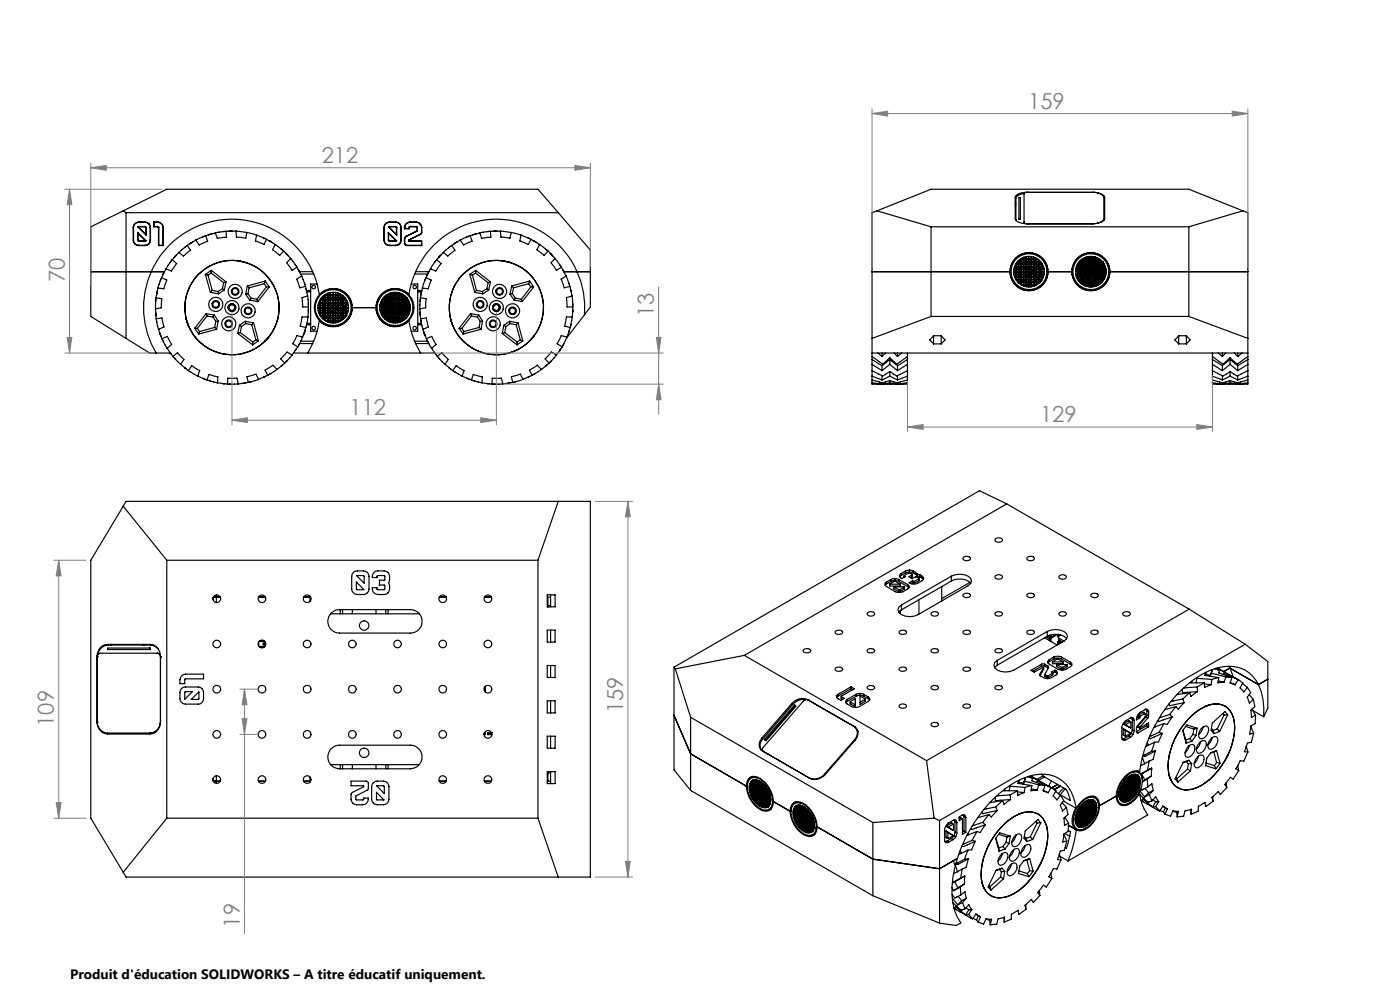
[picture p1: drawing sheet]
<svg xmlns="http://www.w3.org/2000/svg" width="297mm" height="210mm" viewBox="0 0 297 210" stroke-linecap="round" stroke-linejoin="round" font-family="sans-serif">
<defs><g id="words">
<g font-size="4.7" fill="#808080">
<text x="218.1" y="23.1">159</text>
<text x="68.3" y="34.6">212</text>
<text x="13.8" y="59.8" transform="rotate(-90 13.8 59.8)">70</text>
<text x="138.7" y="67.3" transform="rotate(-90 138.7 67.3)">13</text>
<text x="74.2" y="88.1">112</text>
<text x="220.7" y="89.5">129</text>
<text x="11.4" y="154.2" transform="rotate(-90 11.4 154.2)">109</text>
<text x="132.2" y="151.3" transform="rotate(-90 132.2 151.3)">159</text>
<text x="50.9" y="196.7" transform="rotate(-90 50.9 196.7)">19</text>
</g>
<text font-size="2.9" x="14.9" y="207.6">Produit d'éducation SOLIDWORKS – A titre éducatif uniquement.</text>
</g></defs>
<g fill="none" stroke="#000" stroke-width=".25">
<path d="M19.3 57.6h15.6l-.3 .5M26.1 44.7l-6.8 3.4v19l12.4 7.8h4.4l.3 .3M26.1 44.7l.6 .4M26.1 44.7l9.3-4.6h78.7l4.3 5M26.7 45.1v26.7M26.7 45.1h91.7M28.3 50.9a1.15 1.15 0 0 0 1.1 1.2M28.3 48.3h.1M28.3 50.9h.1M28.3 48.3v2.6M28.3 50.9a1.1 1.1 0 0 0 1.1 1.1M29.2 50.9l.2 .3"/>
<path d="M29.2 50.9h.1M29.2 49.3l.1 .2M29.2 49.3l1.8 1.8M29.2 49.3v1.6M29.2 48.1h.2M29.2 48.1l1.8 1.8M29.3 50.9l.1 .2M29.3 49.5l1.6 1.6M29.3 49.5v1.4M29.4 48.1l1.5 1.6M29.4 48v.1M29.4 48.1h.1"/>
<path d="M29.4 51.1v.1M29.4 52v.1M29.4 47.1a1.25 1.25 0 0 0-1.1 1.2M29.4 47.1v.1M29.4 48l-.2 .1M29.4 47.2a1.1 1.1 0 0 0-1.1 1.1M29.4 48h1.4M29.4 48.1h1.4M29.4 51.1h1.4M29.4 51.2h1.4M29.4 52h1.4M29.4 52.1h1.4"/>
<path d="M29.4 47.1h1.4M29.4 47.2h1.4M30.8 48v.1M30.8 48l.2 .3M30.8 48.1l.1 .2M30.8 51.1v.1M30.8 52v.1M30.8 47.1l.8 .3M30.8 47.1v.1M30.8 47.2l.7 .3M30.9 51.1h-.1M30.9 51.1h.1"/>
<path d="M30.9 48.3h.1M30.9 48.3v1.4M30.9 49.7l.1 .2M31 51.1l-.2 .1M31 48.3v1.6M31.5 51.7l-.7 .3M31.5 51.7h.1M31.5 47.5l.4 .8M31.6 51.7l-.4 .3-.4 .1M31.6 47.4l.3 .9M31.6 47.4l-.1 .1M31.9 50.9l-.4 .8"/>
<path d="M31.9 50.9h.1M31.9 48.3h.1M31.9 48.3v2.6M31.9 50.9l-.3 .8M32.6 48.1h.9M32.6 47.1h.9M32.6 47.1v1M32.6 47.1l.1 .1M32.7 48h.8M32.7 48l-.1 .1M32.7 47.2h.8M32.7 47.2v.8"/>
<path d="M33.5 48.1l.1 .2M33.5 47.1a1.2 1.2 0 0 1 1.1 1.2M33.5 48v.1M33.5 47.2a1.08 1.08 0 0 1 1.1 1.1M33.5 47.1v.1M33.5 48l.2 .3M33.6 48.3h.1M33.6 52.1h1M33.6 48.3v3.8M33.7 52h.9M33.7 48.3v3.7M33.7 52l-.1 .1"/>
<path d="M34.1 59.2l-.1 .4M34.3 58.9l1.1 .5-.7 1.9-1.2-.2-.4 2.1M34.3 58.9l-.8 2.2h.1M34.6 48.3h.1M34.6 52v.1M34.6 48.3v3.7M34.6 58l-.1 .4M34.6 48.3v3.8M36.3 55.4l-.2 .3M36.5 55.1l1 .8-1.1 1.6-1.2-.5-.9 1.9M36.5 55.1l-.9 1.2-.3 .8M37.1 54.5l-.2 .2"/>
<path d="M37.1 54.4v.1M37.5 54.1l-.4 .3M38 53.5l-1.5 1.6M38 53.5v.1M39.4 52.3l-.3 .2M39.7 52.1l.7 1-1.5 1.2-.9-.8M39.7 52.1l-1.7 1.4M40.5 51.6l-.3 .1M40.5 51.5l-.1 .1M40.9 51.3l-.4 .2M43.3 50.1l-.4 .2M43.6 58.2l.5 .2"/>
<path d="M43.6 58.2l1 3.8M43.6 50l.5 1.2-1.8 .8-.8-1.1-1.8 1.2M43.6 50l-1.4 .6-.6 .3v.1M44.1 58.4l.9 3.2M44.5 49.7l-.3 .1M44.6 49.7h-.2M44.8 57.9l-.7 .5M44.8 57.9l2.6 2.1M44.8 57.4v.5M44.8 57.4l-1.2 .8M44.8 57.4l3.1 2.4M45 49.6l-.5 .1"/>
<path d="M47.4 60l-.2 1.2M47.6 49.1h-.4M47.9 49.1l.1 1.2-1.9 .3-.4-1.2-2.1 .6M47.9 49.1l2.2-.1 .1 1.3 1.9 .2 .3-1.2M47.9 59.8l-.5 .2M47.9 59.8l-.3 1.7M47.9 49.1l-2.2 .3v.1M48.8 49h.6M48.9 49l-.4 .1M50.1 49.1l2.3 .2M50.4 55.3a10 10 0 0 0-10.9 12.5M50.4 55.3l1.5 .3"/>
<path d="M51.9 55.6a10 10 0 0 1 5.3 15.7M52.4 49.3l2 .6M54.4 49.9l-.2 1.2 1.8 .8 .6-1.1M54.4 49.9v.1M54.4 49.9l2.2 .9M55.9 50.4l.3 .2M56.3 59.6l-3.8 1.1M56.3 59.6l.8 1.3M56.3 59.6l-.2 .6M56.6 50.8l1.8 1M57 51l.3 .2M57.3 51.1l.5 .4"/>
<path d="M57.3 51.2h.1M58.4 51.8l-.6 1.2 1.5 1.2 .9-.9M58.4 51.8l-.1 .2M58.4 51.8l1.8 1.5M59.6 52.8l.3 .2M60.2 53.3l1.5 1.5M60.6 53.7l.2 .2M60.8 53.9l.4 .4M60.8 53.9l.1 .1M61.7 54.8l-.9 .9 1.1 1.7 1.1-.7M61.7 54.8l-.1 .1M61.7 54.8l1.3 1.9"/>
<path d="M62.6 56.1l.2 .3M63 56.7l1 1.9-1.1 .6 .7 1.9 1.2-.4M63.3 57.2l.2 .3M63.5 57.4v.1M63.5 57.6h2.8M63.8 58.1h2.7M63.9 58.6h.1l.8 2.1M81.5 48.3h.1M81.5 50.9h.1M81.5 50.9a1.15 1.15 0 0 0 1.1 1.2M81.5 48.3v2.6M81.5 50.9a1.11 1.11 0 0 0 1.1 1.1"/>
<path d="M82.4 50.9l.2 .3M82.4 50.9h.1M82.4 49.3v.2M82.4 49.3l1.7 1.8M82.4 49.3v1.6M82.4 48.1h.1M82.4 48.1l1.8 1.8M82.4 50.9l.2 .2M82.4 49.5l1.6 1.6M82.4 49.5v1.4M82.5 48.1l1.6 1.6M82.6 48.1h-.1"/>
<path d="M82.6 48v.1M82.6 51.1v.1M82.6 47.1v.1M82.6 47.2a1.16 1.16 0 0 0-1.1 1.1M82.6 47.1a1.25 1.25 0 0 0-1.1 1.2M82.6 52v.1M82.6 48l-.2 .1M82.6 48h1.4M82.6 48.1h1.4M82.6 51.1h1.4M82.6 51.2h1.4M82.6 52h1.4"/>
<path d="M82.6 52.1h1.4M82.6 47.1h1.4M82.6 47.2h1.4M84 48.1l.1 .2M84 48v.1M84 51.1v.1M84 52v.1M84 47.2l.7 .3M84 47.1v.1M84 47.1l.8 .3M84 48l.2 .3M84 51.1h.1"/>
<path d="M84.1 48.3h.1M84.1 48.3v1.4M84.1 49.7l.1 .2M84.1 51.1l-.1 .1M84.2 48.3v1.6M84.7 47.5l.4 .8M84.7 51.7l-.7 .3M84.7 51.7h.1M84.8 47.4l-.1 .1M84.8 47.4l.3 .9M84.8 51.7l-.8 .4M85.1 48.3h.1"/>
<path d="M85.1 50.9l-.4 .8M85.1 50.9h.1M85.1 48.3v2.6M85.1 50.9l-.3 .8M85.8 51.6h.1M85.8 51.6l.2 .4 .3 .1M85.8 48.3h.1M85.8 50.6h.1M85.8 48.3v.2M85.8 50.6v1M85.8 48.5h1M85.9 51.6l.1 .3 .3 .1"/>
<path d="M85.9 48.5h-.1M85.9 48.5h.8M85.9 48.3v.2M85.9 50.6v1M86.1 50.2h.1M86.1 50.2l-.3 .4M86.1 50.2l-.2 .4M86.3 52v.1M86.3 52h3.1M86.3 52.1h3.2M86.7 48.3h.1M86.7 51.2h2.7"/>
<path d="M86.7 48.5h.1M86.7 48.3v.2M86.7 50.9v.3M86.7 50.9h.1M86.8 51.1h2.7M86.8 48.3v.2M86.8 50.9v.2M86.8 51.1l-.1 .1M87 48l-.3 .3M87 48v.1M87 48.1l-.2 .2M87 47.1v.1"/>
<path d="M87 47.2a1.1 1.1 0 0 0-1.1 1.1M87 47.1a1.31 1.31 0 0 0-1.2 1.2M87 48h1.3M87 48.1h1.3M87 47.1h1.3M87 47.2h1.3M88.2 57.6h2.7l-.2 .5M88.3 48v.1M88.3 48l.2 .3M88.3 48.1l.2 .2M88.3 47.1l.8 .3M88.3 47.2l.8 .3"/>
<path d="M88.3 47.1v.1M88.5 48.3h.1M88.5 48.3v.7M88.5 49l-2.4 1.2M88.5 49h.1M89.1 47.5l.3 .8M89.1 47.4v.1M89.1 47.4l.4 .9M89.2 49.7h.1M89.2 49.7l-2.5 1.2M89.2 49.7l-2.4 1.2M89.4 48.3h.1"/>
<path d="M89.4 49.3l-.2 .4M89.4 49.3h.1M89.4 52l.1 .1M89.4 48.3v1M89.4 51.2v.8M89.5 49.3l-.3 .4M89.5 48.3v1M89.5 51.1v1M89.5 51.1l-.1 .1M90.2 59.2l-.1 .4M90.3 58.9l1.2 .5-.7 1.9-1.2-.2-.4 2.1M90.3 58.9l-.7 2.2h.1"/>
<path d="M90.7 58l-2.8 .1M90.7 58.1l-.1 .3M92.4 55.4l-.3 .3M92.6 55.1l1 .8-1.1 1.6-1.2-.5-1 1.9M92.6 55.1l-.9 1.2-.3 .8M93.2 54.4l-.2 .3M93.6 54.1l-.4 .3M94.1 53.5l-1.5 1.6M94.1 53.5v.1M95.5 52.3l-.3 .2M95.8 52.1l.7 1-1.5 1.2-.9-.8M95.8 52.1l-1.7 1.4"/>
<path d="M96.6 51.6l-.3 .1M96.6 51.5l-.1 .1M97 51.3l-.5 .3M97.6 50.9l-1.8 1.2M97.6 50.9l.1 .1M99.4 50.1l-.4 .2M99.7 58.2l.5 .2M99.7 58.2l1 3.8M99.7 50l.5 1.2-1.8 .8-.8-1.1M99.7 50l-2.1 .9M100.2 58.4l.9 3.2M100.6 49.7l-.3 .1"/>
<path d="M100.9 57.9l-.7 .5M100.9 57.9l2.6 2.1M100.9 57.4v.5M100.9 57.4l-1.2 .8M100.9 57.4l3.1 2.4M101.1 49.6l-.6 .1M103.5 60l-.2 1.2M103.7 49.1h-.4M104 49.1l.1 1.2-1.9 .3-.4-1.2-2.1 .6M104 49.1l2.2-.1 .1 1.3 1.9 .2 .2-1.2M104 59.8l-.5 .2M104 59.8l-.3 1.7"/>
<path d="M104 49.1l-2.2 .3v.1M104.9 49h.5M104.9 49h.1M104.9 49l-.3 .1M106.2 49.1l2.2 .2M106.5 55.3a10 10 0 0 0-10.9 12.5M106.5 55.3l1.5 .3M108 55.6a10 10 0 0 1 5.3 15.7M108.4 49.3l2.1 .6M110.5 49.9l-.2 1.2 1.8 .8 .5-1.1M110.5 49.9v.1M110.5 49.9l2.1 .9"/>
<path d="M112 50.4l.3 .2M112.4 59.6l-.3 .6M112.4 59.6l-3.9 1.1M112.4 59.6l.8 1.3M112.6 50.8l1.9 1M113.1 51l.8 .5M113.4 51.2h.1M114.5 51.8l-.6 1.2 1.5 1.2 .9-.9M114.5 51.8l-.1 .2M114.5 51.8l1.8 1.5M115.7 52.8l.3 .2M116.3 53.3l1.5 1.5"/>
<path d="M116.7 53.7l.2 .2M116.9 53.9l.1 .1M116.9 53.9l.4 .4M117.8 54.8l-.9 .9 1.1 1.7 1.1-.7M117.8 54.8l-.1 .1M117.8 54.8l1.3 1.9M118.4 45.1l6.8 7.9v12.1l-1.2 1.7M118.7 56.1l.2 .3M119.1 56.7l1 1.9-1.1 .6 .7 1.9 1.2-.4M119.3 57.2l.3 .4M119.5 57.4l.1 .1M119.6 57.6h5.6"/>
<path d="M120 58.6h.1l.8 2.1M185 57.6h29.2M186.1 44.7l11.4-4.6h54.7l11.5 4.6M186.1 44.7l-1.1 .4v30.5l2.3 1.6 1.5-1.3 1.5 1.3 2.2-1.6v-.7M186.1 44.7l11.4 3.4M197.5 48.1h54.7M197.5 48.1v19M214.2 57.6a4.1 4.1 0 0 1 4.1-4 4.1 4.1 0 0 1 4.1 4M214.2 57.6a4.1 4.1 0 0 0 4.1 4.1 4.1 4.1 0 0 0 4.1-4.1M215.1 57.7h.4v.5h-.4M215.1 57.2h.4v.4h-.4M215.1 58.3h.4v.4h-.3"/>
<path d="M215.2 56.7h.3v.4h-.4M215.3 58.8h.2v.4M215.4 42.8h.1M215.4 43.2h.1M215.4 56.1l.1 .4h-.3M215.5 43.6h-.1M215.5 46.6v.2M215.6 57.2h.4v.4h-.4zM215.6 56.7h.4v.4h-.4zM215.6 56.1h.4v.4h-.4zM215.6 57.7h.4v.5h-.4zM215.6 58.3h.4v.4h-.4z"/>
<path d="M215.6 58.8h.4v.5h-.4zM215.6 59.4h.4v.4h-.1M215.8 55.6h.2v.4h-.4v-.2M216 59.9h.1M216 55.3l-.1 .1M216.1 57.2h.4v.4h-.4zM216.1 41.9h.4v4.7h-.4zM216.1 46.3h.4M216.1 55.6h.4v.4h-.4zM216.1 56.1h.4v.4h-.4zM216.1 56.7h.4v.4h-.4zM216.1 57.7h.4v.5h-.4z"/>
<path d="M216.1 58.3h.4v.4h-.4zM216.1 58.8h.4v.5h-.4zM216.1 59.4h.4v.4h-.4zM216.1 57.7l.1 .5M216.2 58.3l.1 .4M216.2 57.2l-.1 .2M216.2 58.3l.2 .4M216.2 57.2l-.1 .4M216.3 55.1h.2v.3h-.4v-.2M216.4 56.7l-.1 .4 .1-.4M216.4 58.8l.1 .3M216.5 58.8v.2"/>
<path d="M216.5 56.4v.1M216.5 56.5h.1M216.5 54.9h.1M216.7 57.2h.4v.4h-.4zM216.7 59.2v.1M216.7 56.7h.4v.4h-.4zM216.7 55.1h.4v.3h-.4zM216.7 55.6h.4v.4h-.4zM216.7 56.1h.4v.4h-.4zM216.7 57.7h.4v.5h-.4zM216.7 58.3h.4v.4h-.4zM216.7 58.8h.4v.5h-.4z"/>
<path d="M216.7 59.4h.4v.4h-.4zM216.7 59.9h.4v.5h-.4zM216.8 56.1l-.1 .2M216.8 59.4l.3 .2M216.9 56.1l-.2 .2M216.9 59.4l.2 .1M217.1 55.9l-.1 .1M217.1 55.9l-.2 .1M217.1 54.6v.3l-.4-.1M217.2 59.6l.4 .2M217.2 55.8l.4-.1-.4 .2M217.2 59.7l.2 .1"/>
<path d="M217.2 57.2h.4v.4h-.4zM217.2 55.1h.4v.3h-.4zM217.2 55.6h.4v.4h-.4zM217.2 56.1h.4v.4h-.4zM217.2 56.7h.4v.4h-.4zM217.2 57.7h.4v.5h-.4zM217.2 58.3h.4v.4h-.4zM217.2 58.8h.4v.5h-.4zM217.2 59.4h.4v.4h-.4zM217.2 59.9h.4v.5h-.4zM217.2 47.1l.3 .3 .5 .1M217.3 41.1l-1.1 .2-.7 .6v4.8"/>
<path d="M217.6 54.5v.4h-.4v-.3M217.8 59.9l.4 .1M217.8 57.2h.4v.4h-.4zM217.8 58.1v.1M217.8 56.7h.4v.4h-.4zM217.8 55.1h.4v.3h-.4zM217.8 55.6h.4v.4h-.4zM217.8 56.1h.4v.4h-.4zM217.8 57.7h.4v.5h-.4zM217.8 58.3h.4v.4h-.4zM217.8 58.8h.4v.5h-.4zM217.8 59.4h.4v.4h-.4z"/>
<path d="M217.8 59.9h.4M217.8 59.9v.5h.4v-.5M217.8 40.8a2.22 2.22 0 0 0-2.4 1.1v4.4a2.29 2.29 0 0 0 2.4 1.2h14l1.8-.4a.93 .93 0 0 0 .8-.8v-4.4a2.32 2.32 0 0 0-2.6-1.1M217.8 40.8h.1M217.8 40.8h14M217.9 57.2l-.1 .2M217.9 58.3l.3 .1M217.9 55.6h-.1M218 47.5h.1M218 40.8l-.5 .1-.3 .2 .1 6.3M218 59.9h.2M218.2 54.4v.5h-.4v-.5"/>
<path d="M218.3 59.9h.4M218.3 57l.3 .1M218.3 57.2h.4v.4h-.4zM218.3 56.7h.4v.4h-.4zM218.3 54.4v.5h.4v-.5M218.3 55.1h.4v.3h-.4zM218.3 55.6h.4v.4h-.4zM218.3 56.1h.4v.4h-.4zM218.3 57.7h.4v.5h-.4zM218.3 58.3h.4v.4h-.4zM218.3 58.8h.4v.5h-.4zM218.3 59.4h.4v.4h-.4z"/>
<path d="M218.3 59.9v.5h.4v-.5M218.7 58.4h-.4M218.7 60h-.4M218.8 55.6l.5 .1M218.8 57.2l.3 .4M218.8 57.2h.5v.4h-.5zM218.8 56.7h.5v.4h-.5zM218.8 54.4v.5h.5v-.4M218.8 55.1h.5v.3h-.5zM218.8 55.6h.5v.4h-.5zM218.8 56.1h.5v.4h-.5zM218.8 57.7h.5v.5h-.5z"/>
<path d="M218.8 58.3h.5v.4h-.5zM218.8 58.8h.5v.5h-.5zM218.8 59.4h.5v.4h-.5zM218.8 59.9h.5v.5h-.5zM219 59.9l-.2 .1M219 55.6l.3 .1M219.1 57.7l-.2 .5M219.3 59.8h-.1M219.4 55.8l.3 .2M219.4 55.7l.4 .3M219.4 57.2h.4v.4h-.4zM219.4 56.7h.4v.4h-.4z"/>
<path d="M219.4 54.6v.3h.4v-.2M219.4 55.1h.4v.3h-.4zM219.4 55.6h.4v.4h-.4zM219.4 56.1h.4v.4h-.4zM219.4 57.7h.4v.5h-.4zM219.4 58.3h.4v.4h-.4zM219.4 58.8h.4v.5h-.4zM219.4 59.4h.4v.4h-.4zM219.4 59.9h.4v.5h-.4zM219.8 59.4l-.4 .3M219.8 59.5l-.4 .3M219.9 56.2l.3 .3"/>
<path d="M219.9 56.1l.4 .4M219.9 57.2h.4v.4h-.4zM219.9 56.7h.4v.4h-.4zM219.9 54.8l.2 .1M219.9 55.6h.4v.4h-.4zM219.9 56.1h.4v.4h-.4zM219.9 57.7h.4v.5h-.4zM219.9 58.3h.4v.4h-.4zM219.9 59.4h.4v.4h-.4zM220.3 58.8l-.3 .5M220.3 56.7v.1M220.3 55.1h-.4v.3h.4v-.3"/>
<path d="M220.3 58.8h-.4v.5M220.3 58.8v.5h-.4M220.5 57.2h.4v.4h-.4zM220.5 56.7h.4v.4h-.4zM220.5 56.9v.2M220.5 55.2v.2h.2M220.5 56.1h.4v.4h-.4zM220.5 57.7h.4v.5h-.4zM220.5 58.3h.4v.4h-.4zM220.5 58.8h.4v.5h-.4zM220.5 57.2l.1 .4M220.5 58.3v.1"/>
<path d="M220.6 57.2v.4M220.6 57.7l-.1 .5M220.6 58.3l-.1 .3M220.6 59.9l-.1 .1M220.6 57.7v.5M220.8 55.6h-.3v.4h.4v-.3M220.9 59.6v-.2h-.4v.4h.2M221 55.8l.1 .2M221.1 59.4h-.1M221.2 56.1h-.2v.4h.4M221.3 58.8h-.3l.1 .5M221.4 56.7h-.4v.4h.5"/>
<path d="M221.5 58.3h-.5v.4h.4M221.5 57.2h-.5v.4h.5M221.5 57.7h-.5v.5h.5M222.4 57.6h5M227.4 57.6a4.1 4.1 0 0 1 4-4 4.1 4.1 0 0 1 4.1 4M227.4 57.6a4.1 4.1 0 0 0 4 4.1 4.1 4.1 0 0 0 4.1-4.1M228.2 57.6h.4v.4h-.4M228.2 58.1h.4v.4h-.3M228.2 57.1h.4v.4h-.4M228.3 56.6h.3v.4h-.4M228.3 58.6h.3v.4h-.1M228.5 56.1l.1 .4h-.2"/>
<path d="M228.5 59.1l.1 .2M228.6 56h.1M228.7 57.6h.4v.4h-.4zM228.7 58.1h.4v.4h-.4zM228.7 56.1h.4v.4h-.4zM228.7 56.6h.4v.4h-.4zM228.7 57.1h.4v.4h-.4zM228.7 58.6h.4v.4h-.4zM228.7 59.5v-.4h.4v.4h-.3M228.8 55.6h.3v.4h-.4v-.2M228.8 59.6h.3v.3M229.1 55.3l-.1 .2"/>
<path d="M229.2 55.6h.4v.4h-.4zM229.2 56.1h.4v.4h-.4zM229.2 56.6h.4v.4h-.4zM229.2 57.1h.4v.4h-.4zM229.2 57.6h.4v.4h-.4zM229.2 58.1h.4v.4h-.4zM229.2 58.6h.4v.4h-.4zM229.2 59.1h.4v.4h-.4zM229.2 59.6h.4v.4h-.4zM229.2 57.1v.1M229.3 58.6l.2 .4M229.3 58.6l.3 .4"/>
<path d="M229.3 55.1h.3v.4h-.4v-.3M229.4 56.6l-.2 .4M229.5 56.6l-.2 .4M229.5 55h.1M229.6 56.4l-.1 .1M229.6 55h.1M229.7 59.2l.3 .3M229.7 59.3l.2 .2M229.7 57.6h.3v.4h-.3zM229.7 58.1h.3v.4h-.3zM229.7 55.1h.3v.4h-.3zM229.7 55.6h.3v.4h-.3z"/>
<path d="M229.7 56.1h.3v.4h-.3zM229.7 56.6h.3v.4h-.3zM229.7 57.1h.3v.4h-.3zM229.7 58.6h.3v.4h-.3zM229.7 59.1h.3v.4M229.7 59.1v.4h.3M229.7 59.6h.3v.4h-.3zM229.8 56.1l-.1 .2M229.9 56.1l-.2 .2M230 55.9l-.1 .1M230 54.7v.3l-.3-.1M230.1 54.7h2.7v.3h-.3l-.1-.3"/>
<path d="M230.2 59.6l.3 .2M230.2 57.6h.3v.4h-.3zM230.2 58.1h.3v.4h-.3zM230.2 54.7v.3h.3v-.3M230.2 55.1h.3v.4h-.3zM230.2 55.6h.3v.4h-.3zM230.2 56.1h.3v.4h-.3zM230.2 56.6h.3v.4h-.3zM230.2 57.1h.3v.4h-.3zM230.2 58.6h.3v.4h-.3zM230.2 59.1h.3v.4h-.3zM230.2 59.6h.3v.4h-.3z"/>
<path d="M230.4 54.5h2M230.5 55.7l-.3 .2M230.5 55.7l-.3 .1M230.5 54.5h.1M230.6 59.8l.4 .1M230.6 59.9l.4 .1M230.6 57.6h.4v.4h-.4zM230.6 58.1h.4v.4h-.4zM230.6 54.5h.1M230.6 54.7v.3h.3v-.3M230.6 55.1h.3l.1 .4h-.4zM230.6 55.6h.4v.4h-.4z"/>
<path d="M230.6 56.1h.4v.4h-.4zM230.6 56.6h.4v.4h-.4zM230.6 57.1h.4v.4h-.4zM230.6 58.6h.4v.4h-.4zM230.6 59.1h.4v.4h-.4zM230.6 59.6h.4v.4h-.4zM230.6 57.6l.1 .4M230.8 55.6l-.2 .1M230.8 58.1l.2 .2M230.9 54.4v.1M231 57.2l-.3 .3M231.1 59.9h.3"/>
<path d="M231.1 58.4h.3M231.1 60h.3M231.1 57.6h.3v.4h-.3zM231.1 58.1h.3v.4h-.3zM231.1 54.7v.3h.3v-.3M231.1 55.1h.3v.4h-.3zM231.1 55.6h.3v.4h-.3zM231.1 56.1h.3v.4h-.3zM231.1 56.6h.3v.4h-.3zM231.1 57.1h.3v.4h-.3zM231.1 58.6h.3v.4h-.3zM231.1 59.1h.3v.4h-.3z"/>
<path d="M231.1 60v-.4h.3v.4M231.1 54.4v.1M231.4 54.4v.1M231.5 57.6h.4v.4h-.4zM231.5 58.1h.4v.4h-.4zM231.5 55.1h.4v.4h-.4zM231.5 55.6h.4v.4h-.4zM231.5 56.1h.4v.4h-.4zM231.5 54.7v.3h.4v-.3M231.5 54.4v.1M231.5 56.6h.4v.4h-.4zM231.5 57.1h.4v.4h-.4z"/>
<path d="M231.5 58.6h.4v.4h-.4zM231.5 59.1h.4v.4h-.4zM231.5 59.6h.4v.4h-.4zM231.7 40.8a2.32 2.32 0 0 1 2.5 1.1v4.9M231.7 57.1l.2 .1M231.8 40.8h.1M231.9 59.9h-.4M231.9 58.2l-.4 .2M231.9 59.9l-.4 .1M231.9 54.4v.1M232 55.6l.3 .2M232 57.6h.3v.4h-.3z"/>
<path d="M232 57.4v.1M232 55.1h.3v.4h-.3zM232 55.6h.3v.4h-.3zM232 56.1h.3v.4h-.3zM232 54.7v.3h.3v-.3M232 54.4v.1M232 56.6h.3v.4h-.3zM232 57.1h.3v.4h-.3zM232 58.1h.3v.4h-.3zM232 58.6h.3v.4h-.3zM232 59.1h.3v.4h-.3zM232 59.6h.3v.4h-.3z"/>
<path d="M232.1 57.6l-.1 .4M232.1 55.6l.2 .1M232.3 59.7l-.3 .2 .3-.1M232.3 54.5h.1M232.5 55.8l.3 .2M232.5 57.6h.3v.4h-.3zM232.5 58.1h.3v.4h-.3zM232.5 55.8l.2 .2M232.5 55.1h.3v.4h-.3zM232.5 55.6h.3v.4h-.3zM232.5 56.1h.3v.4h-.3zM232.5 56.6h.3v.4h-.3z"/>
<path d="M232.5 57.1h.3v.4h-.3zM232.5 58.6h.3v.4h-.3zM232.5 59.1h.3v.4h-.3zM232.5 59.6h.3v.4h-.3zM232.6 59.6l-.1 .1M232.8 59.4l-.1 .1M232.8 59.5h.1M232.9 56.2l.3 .3M232.9 56.1l.4 .4M232.9 57.6h.4v.4h-.4zM232.9 58.1h.4v.4h-.4zM232.9 55.1h.4v.4h-.4z"/>
<path d="M232.9 55.6h.4v.4h-.4zM232.9 56.1h.4v.4M232.9 54.7v.3h.4M232.9 56.1v.4h.4M232.9 56.6h.4v.4h-.4zM232.9 57.1h.4v.4h-.4zM232.9 58.6h.4v.4h-.4zM232.9 59.1h.4v.4h-.4zM232.9 59.6h.4v.4h-.4zM233.1 59.1l-.2 .2M233.2 59.1l-.3 .3M233.3 58.8v.1"/>
<path d="M233.4 56.8l.1 .2M233.4 57.6h.4v.4h-.4zM233.4 58.1h.4v.4h-.4zM233.4 56.9v.1M233.4 55.6h.3l.1 .4h-.4zM233.4 56.1h.4v.4h-.4zM233.4 56.6h.4v.4h-.4zM233.4 57.1h.4v.4h-.4zM233.4 58.6h.4v.4h-.4zM233.4 59.1h.4v.4h-.4zM233.4 58.6v.1M233.5 57.1v.4"/>
<path d="M233.5 55.1l-.1 .4h.3v-.2M233.5 58.1l-.1 .4M233.5 57.1l.1 .4M233.6 57.6l-.1 .4M233.6 58.1l-.1 .4M233.6 57.6v.4M233.8 59.9v-.3h-.4v.4h.2M233.9 55.5h.1M233.9 57.6h.3v.4h-.3zM233.9 58.1h.3v.4h-.3zM233.9 56.1h.3v.4h-.3zM233.9 56.6h.3v.4h-.3z"/>
<path d="M233.9 57.1h.3v.4h-.3zM233.9 58.6h.3v.4h-.3zM234 55.6l-.1 .4 .3-.1M234 59.6l-.1 .2M234.2 46.3a2.39 2.39 0 0 1-2.5 1.2M234.2 59.3v-.2h-.3v.4h.2M234.3 56.2v.3h.2M234.5 56.6h-.2v.4h.3M234.5 58.6h-.2l.1 .4M234.6 58.1h-.3v.4h.3M234.6 57.1h-.3v.4h.4M234.7 57.6h-.4v.4h.3"/>
<path d="M235.5 57.6h29.2M252.2 48.1v19M263.7 44.7l-11.5 3.4M263.7 44.7l1 .4v30.5l-2.3 1.6-1.5-1.3-1.4 1.3-2.3-1.6v-.7M33 66.2l.1 .8M33.1 63.5l-.1 .4M33.1 63.2l1.2 .2-.1 1.9-1.2 .2 .1 2.1M33.1 63.2v2.3M33.1 67.6l1.3-.2 .4 1.9-1.2 .6 .8 2M33.1 67.6l.3 1.5 .2 .7h.1M33.2 67.9l.1 .4M33.2 62.2v.4"/>
<path d="M33.3 61.8l-.1 .5M33.9 70.5l.1 .5M34 70.9v.2M34.4 71.9l1.1-.5 .8 1.5 .1 .2-.9 .8M34.4 71.9l1.1 2M35.5 73.9l1.2 1.7M35.6 73.8l-.1 .1M36.1 74.9l.1 .1M36.7 75.6l.9-.8 1.4 1.5-.7 1M36.7 75.6l1.6 1.6M36.9 75.9l.3 .3M38.3 77.3l1.7 1.3"/>
<path d="M38.3 77.2h.1M39.2 78l.1 .1M39.2 78.1l.3 .2M39.5 67.8l.5 1.4M40 78.6l.7-1 1.7 1-.5 1.2 2 .8M40 78.6l2 1.1M40 69.2a10 10 0 0 0 16.2 3.2M40.3 78.8l.3 .2M41.3 69.6l.6 .1M41.3 69.6l.9 1.3M41.9 69.7l.4 .6M42.3 70.3l-.1 .6"/>
<path d="M43.7 66.5l1.8 .3M43.7 66.5l-2.4 3.1M43.7 66.5l.2 .5M43.9 67l-2 2.7M43.9 67l1.3 .3M44.6 62l1.8 .3M45 61.6l-.4 .4M45 61.6l1.2 .2M45.2 67.3l.6 .9M45.5 66.8l-.3 .5M45.5 66.8l.8 1.3M45.5 69.5l.5 .3"/>
<path d="M45.5 69.5l-3.2 .8M45.8 68.2l-.3 1.3M46 69.8l-3.8 1.1M46.2 61.8l.2 .5M46.3 68.1l-.5 .1M46.3 68.1l-.3 1.7M47.2 61.2l.4 .3M47.2 61.2l-1 .6M47.6 61.5l-1.2 .8M48.4 65.3h.1M48.5 65.3a.65 .65 0 0 1 .7-.7 .65 .65 0 0 1 .6 .7M48.5 65.3a.71 .71 0 0 0 .9 .6 .71 .71 0 0 0 .5-.9 .71 .71 0 0 0-.9-.5 .68 .68 0 0 1 .8 .3 .68 .68 0 0 1-.1 .8"/>
<path d="M49.7 64.8a.62 .62 0 0 0-.9 0 .62 .62 0 0 0 0 .9 .62 .62 0 0 0 .9-.1M49.8 65.1v.2M49.8 65.3l-.1 .3M49.8 65.3v.1M50.4 70.7l3.2 2.5M50.8 69l.4 .3M50.8 69l-.4 1.7M51 70.5l-.6 .2M51 70.5l2.6 2.1M51.2 69.3l-.2 1.2M52.1 68.1v.5M52.1 68.1l-1.3 .9"/>
<path d="M52.1 68.1l1.7 .4M52.1 62.4l.9 1.2M52.1 68.6l-.9 .7M52.1 68.6l1.3 .3M52.5 60.7l-.4 1.7M52.5 60.7l.3 .4M52.6 62.3l-.5 .1M52.6 62.3l.6 .9M52.8 61.1l-.2 1.2M53 63.6l1.7 .4M53.2 63.2l-.2 .4M53.2 63.2l1.3 .3"/>
<path d="M53.4 68.9l.9 3.2M53.6 72.6v.6M53.8 68.5l-.4 .4M53.8 68.5l1 3.8M54.3 72.1l-.7 .5M54.3 72.1l.5 .2M54.5 63.5l.2 .5M54.8 72.3l-1.2 .9M56.1 60.2l-3.3 .9M56.1 60.2l.4 .6M56.3 79.8l-.3 .2M56.5 60.8l-2 2.7"/>
<path d="M56.5 60.8l.6 .1M56.8 79.6l-1.9 .9-.6-1.1-1.9 .5 .3 1.2M57.1 60.9l-2.4 3.1M57.2 71.3l-1 1.1M57.5 79.2l-.4 .2M58.7 78.3v.1M58.7 78.4l-1.9 1.2M58.8 78.4l-.9-.9-1.7 1 .6 1.1M59.8 77.6l-.1 .1M60 77.4l-.3 .2M60.4 77l-1.6 1.4M60.9 76.5l-.3 .3"/>
<path d="M61.8 75.2l.1 .1-1.5 1.7M62.3 74.9h29.9M62.7 74.3l-.1 .1M62.9 74l-.2 .4M63.2 73.6l-1.3 1.7-1-.6-1.4 1.4 .9 .9M63.5 72.9l-.2 .4M63.5 72.9h2.8M63.8 72.4h2.7M64.1 71.5l-.2 .7-.7 1.4M64.6 60l.1 .4M64.6 70.3v.1M64.7 70l-.1 .8-.3 .3"/>
<path d="M64.8 60.7l.5 2.1-1.2 .3 .1 2h1.2M64.9 69.5l-.7 2-1.2-.3-.9 1.7 1.1 .7M64.9 61.3l.2 .3h.8M65 61.6l.1 .1M65.1 68.8l-.1 .4M65.1 61.8h.8M65.1 68.7h.8M65.1 68.9h.8M65.1 61.9h.8M65.1 68.6h.8M65.2 62.8l.2 .8v1.5M65.2 67.2l.1 .1"/>
<path d="M65.3 67.2h-1.2l-.4 2 1.2 .3M65.3 67.3l-.4 2.2M65.4 65.6v.5M65.4 64.4v.4M65.4 66v.1M65.4 65.1l-.1 2.1M66.3 72.9l-1 2M67.3 60.2h-1.4v10.1h1.4M67.5 64.8h.4v.5h-.4M67.5 65.4h.4v.4h-.4M67.5 65.9h.4v.4h-.3M67.6 64.3h.3v.4h-.4"/>
<path d="M67.7 66.5h.2v.3M67.8 63.7l.1 .5h-.3M68 64.8h.4v.5h-.4zM68 67h.4v.4h-.1M68 66.5h.4v.4h-.4zM68 65.4h.4v.4h-.4zM68 64.3h.4v.4h-.4zM68 63.7h.4v.5h-.4zM68 65.9h.4v.4h-.4zM68 67v.1M68.2 63.2h.2v.4h-.4v-.1M68.4 67.5h.1"/>
<path d="M68.4 63l-.1 .1M68.5 64.8h.4v.5h-.4zM68.5 65.7v.1M68.5 67h.4v.4h-.4zM68.5 66.5h.4v.4h-.4zM68.5 65.4h.4v.4h-.4M68.5 64.3h.4v.4h-.4zM68.5 63.7h.4v.5h-.4zM68.5 63.2h.4v.4h-.4zM68.5 65.9h.4v.4h-.4zM68.5 67.7v-.2h.4v.5M68.5 65.4v.4"/>
<path d="M68.5 65.4l.1 .4M68.6 65.9l.1 .4M68.6 64.8l-.1 .2M68.6 65.9l.2 .4M68.6 64.8l-.1 .5M68.7 62.7h.2v.4h-.4v-.3M68.8 64.3l-.2 .4 .2-.4M68.8 66.5l.1 .2M68.8 66.5l.1 .1M68.9 62.5h.1M68.9 64v.2M68.9 64.1v.1"/>
<path d="M69.1 64.8h.4v.5h-.4zM69.1 66.8v.1M69.1 67h.4v.4h-.4zM69.1 66.5h.4v.4h-.4zM69.1 65.4h.4v.4h-.4zM69.1 64.3h.4v.4h-.4zM69.1 63.7h.4v.5h-.4zM69.1 63.2h.4v.4h-.4zM69.1 62.7h.4v.4h-.4zM69.1 65.9h.4v.4h-.4zM69.1 67.5h.4v.5h-.4zM69.1 68.1h.4v.2"/>
<path d="M69.2 63.7l-.1 .2M69.2 67l.3 .2M69.3 63.7l-.2 .3M69.3 67l.2 .2M69.5 63.5l-.2 .1M69.5 63.6h-.1M69.5 62.2v.3l-.4-.1M69.6 67.3l.2 .1M69.6 67.2l.4 .2M69.6 64.8h.4v.5h-.4zM69.6 67h.4v.4h-.4zM69.6 68.3v-.2h.4v.3"/>
<path d="M69.6 66.5h.4v.4h-.4zM69.6 65.4h.4v.4h-.4zM69.6 64.3h.4v.4h-.4zM69.6 63.7h.4v.5h-.4zM69.6 63.2h.4v.4h-.4zM69.6 62.7h.4v.4h-.4zM69.6 65.9h.4v.4h-.4zM69.6 67.5h.4v.5h-.4zM70 63.2l-.4 .2M70 63.3l-.4 .2M70 62.1v.4h-.4v-.3M70.1 65.7l.1 .1"/>
<path d="M70.1 64.8h.5v.5h-.5zM70.1 67h.5v.4h-.5zM70.1 68.5v-.4h.5v.4M70.1 66.5h.5v.4h-.5zM70.1 65.4h.5v.4h-.5zM70.1 64.3h.5v.4h-.5zM70.1 63.7h.5v.5h-.5zM70.1 63.2h.5v.4h-.5zM70.1 62.7h.5v.4h-.5zM70.1 65.9h.5v.4h-.5zM70.1 67.5h.5v.5h-.5zM70.2 67.5l.4 .1"/>
<path d="M70.3 64.8l-.2 .2M70.3 65.9l.3 .2M70.3 63.2h-.2M70.4 67.5h.2M70.6 64.7h-.1M70.6 62v.5h-.5v-.5M70.7 64.7h.3M70.7 64.8h.4v.5h-.4zM70.7 67h.4v.4h-.4zM70.7 66.5h.4v.4h-.4zM70.7 65.4h.4v.4h-.4zM70.7 64.3h.4v.4h-.4z"/>
<path d="M70.7 63.7h.4v.5h-.4zM70.7 63.2h.4v.4h-.4zM70.7 62.7h.4v.4h-.4zM70.7 62v.5h.4v-.5M70.7 65.9h.4v.4h-.4zM70.7 67.5v.5h.4v-.5M70.7 67.5h.4M71.1 67.5l-.4 .1M71.1 67.6h-.4M71.1 66l-.4 .1M71.1 68.5v-.4h-.4v.4M71.2 63.2l.4 .1-.2-.1"/>
<path d="M71.2 64.8l.3 .5M71.2 64.8h.4v.5h-.4zM71.2 67h.4v.4h-.4zM71.2 66.5h.4v.4h-.4zM71.2 65.4h.4v.4h-.4zM71.2 64.3h.4v.4h-.4zM71.2 63.7h.4v.5h-.4zM71.2 63.2h.4v.4h-.4zM71.2 62.7h.4v.4h-.4zM71.2 62v.5h.4v-.3M71.2 65.9h.4v.4h-.4zM71.2 67.5h.4v.5h-.4z"/>
<path d="M71.4 67.5l-.2 .1M71.5 65.4l-.2 .4M71.6 67.4h-.1M71.6 68.4v-.3h-.4v.4M71.8 63.4l.4 .2M71.8 63.4l.3 .2M71.8 64.8h.4v.5h-.4zM71.8 67h.4v.4h-.4zM71.8 66.5h.4v.4h-.4zM71.8 65.4h.4v.4h-.4zM71.8 64.3h.4v.4h-.4zM71.8 63.7h.4v.5h-.4z"/>
<path d="M71.8 63.2h.4v.4h-.4zM71.8 62.7h.4v.4h-.4zM71.8 62.2v.3h.4v-.1M71.8 65.9h.4v.4h-.4zM71.8 67.5h.4v.5h-.4zM72.2 67.1l-.4 .3 .4-.3M72.2 68.1h-.4v.2M72.3 63.7l.4 .5M72.3 63.8l.3 .4M72.3 64.8h.4v.5h-.4zM72.3 67h.4v.4h-.4zM72.3 65.4h.4v.4h-.4z"/>
<path d="M72.3 64.3h.4v.4h-.4zM72.3 63.7h.4v.5h-.4zM72.3 63.2h.4v.4h-.4zM72.3 62.4l.2 .1M72.3 65.9h.4v.4h-.4zM72.7 66.5l-.3 .4M72.7 64.3v.1M72.7 62.7h-.4v.4h.4v-.4M72.7 66.5h-.4v.4M72.7 67.8v-.3h-.4v.5h.2M72.7 66.5v.4h-.4M72.8 64.8h.5v.5h-.5z"/>
<path d="M72.8 64.5l.1 .2M72.8 63.7h.5v.5h-.5zM72.8 64.3h.5v.4h-.5zM72.8 65.4h.5v.4h-.5zM72.8 65.9h.5v.4h-.5zM72.8 66.5h.5v.4h-.5zM72.8 62.8v.3h.3M72.9 64.8l.1 .5M72.9 65.9l-.1 .1M73 64.8v.5M73 65.9l-.2 .3M73 65.4l-.1 .4"/>
<path d="M73 67.5l-.2 .2M73 65.4v.4M73.2 63.2h-.4v.4h.5v-.3M73.3 67.2v-.2h-.5v.4h.3M73.4 67h.1M73.4 63.5l.1 .1M73.4 67v.1M73.6 63.7h-.2v.5h.4M73.7 66.5h-.3l.1 .4M73.8 64.3h-.4v.4h.5M73.9 65.9h-.5v.4h.4M73.9 64.8h-.5v.5h.5"/>
<path d="M73.9 65.4h-.5v.4h.5M74.8 65.3a4.1 4.1 0 0 0-2.6-3.8 4.1 4.1 0 0 0-4.5 1 18.7 18.7 0 0 0-24.8-14.9 18.7 18.7 0 0 0-9.8 27.3M74.8 65.3a4.1 4.1 0 0 1-2.6 3.7 4.1 4.1 0 0 1-4.5-1 17.3 17.3 0 0 1-1.4 4.9M74.8 65.3h5M79.8 65.3a4 4 0 0 1 2.5-3.8 4 4 0 0 1 4.4 1 18.8 18.8 0 0 1 20.8-15.9 18.8 18.8 0 0 1 16.5 20.2M79.8 65.3a4 4 0 0 0 2.5 3.7 4 4 0 0 0 4.4-1l.6 2.5 .9 2.4M80.6 65.3h.4v.3h-.4M80.6 65.7h.4v.4h-.3M80.6 64.8h.4v.3h-.4M80.7 64.3h.3v.3h-.4M80.7 66.2h.3v.4h-.1M80.9 63.7l.1 .4h-.2"/>
<path d="M80.9 66.7l.1 .2M81 63.6h.1M81.1 65.3h.4v.3h-.4zM81.1 63.7h.4v.4h-.4zM81.1 64.3h.4v.3h-.4zM81.1 64.8h.4v.3h-.4zM81.1 65.7h.4v.4h-.4zM81.1 66.2h.4v.4h-.4zM81.1 67.1v-.4h.4v.4h-.3M81.2 63.2h.3v.4h-.4v-.2M81.2 67.3h.3v.2M81.5 63l-.1 .1"/>
<path d="M81.6 65.3h.4v.3h-.4zM81.6 65.9l.1 .2M81.6 66.1h.1M81.6 64.3h.4v.3h-.4zM81.6 63.7h.4v.4h-.4zM81.6 63.2h.4v.4h-.4zM81.6 65.7h.4v.4h-.4zM81.6 66.2h.4v.4h-.4zM81.6 66.7h.4v.4h-.4zM81.6 64.8h.4v.3h-.4zM81.6 64.6l.2-.3-.1 .3M81.6 64.8v.1"/>
<path d="M81.6 67.3h.4v.3h-.4zM81.7 66.2l.2 .4M81.7 66.2l.3 .4M81.7 67.8h.3v.1M81.7 62.8h.3v.3h-.4v-.2M82 64l-.1 .1M82 62.6h-.1M82.1 63.2h.3v.4h-.3zM82.1 62.8h.3v.3h-.3zM82.1 66.8l.3 .3M82.1 66.9l.2 .2M82.1 65.3h.3v.3h-.3z"/>
<path d="M82.1 68v-.2h.3l-.1 .3M82.1 64.3h.3v.3h-.3zM82.1 63.7h.3v.4h-.3zM82.1 65.7h.3v.4h-.3zM82.1 66.2h.3v.4h-.3zM82.1 64.8h.3v.3h-.3zM82.1 66.7h.3v.4h-.3zM82.1 67.3h.3v.3h-.3zM82.2 63.7l-.1 .2M82.3 63.7l-.2 .3M82.4 63.6h-.1M82.4 62.3v.3l-.3-.1"/>
<path d="M82.5 62.3h2.7v.3h-.4v-.3M82.5 67.3l.4 .1M82.5 65.3h.4v.3h-.4zM82.5 67.8h.4v.3h-.4zM82.5 64.3h.4v.3h-.4zM82.5 63.7h.4v.4h-.4zM82.5 63.2h.4v.4h-.4zM82.5 65.7h.4v.4h-.4zM82.5 62.3v.3h.4v-.3M82.5 66.2h.4v.4h-.4zM82.5 68.3l.4 .1M82.5 66.7h.4v.4h-.4z"/>
<path d="M82.5 64.8h.4v.3h-.4zM82.5 62.8h.4v.3h-.4zM82.5 67.3h.4v.3h-.4zM82.6 67.3l.3 .1M82.8 62.2h2M82.9 63.4l-.4 .1M82.9 63.3l-.4 .2M82.9 62.2h.1M83 67.4l.4 .1zM83 65.3h.4v.3h-.4zM83 67.8h.4v.3h-.4zM83 64.3h.3v.3h-.3z"/>
<path d="M83 63.7h.3v.4h-.3zM83 63.2h.3v.4h-.3zM83 65.7h.4v.4h-.4zM83 62.3v.3h.3v-.3M83 62.8h.3v.3h-.3zM83 66.2h.4v.4h-.4zM83 68.4v-.1h.4v.2M83 66.7h.4v.4h-.4zM83 67.3h.4v.3h-.4zM83 64.8h.3l.1 .3h-.4zM83 62.1v.1M83 65.3l.1 .3"/>
<path d="M83.1 63.2l-.1 .1M83.1 65.7l.3 .3M83.3 64.8l-.2 .3M83.3 62v.2M83.5 67.5l.3 .1M83.5 66l.3 .1M83.5 67.6h.3M83.5 65.3h.3v.3h-.3zM83.5 67.8h.3v.3h-.3zM83.5 64.3h.3v.3h-.3zM83.5 63.7h.3v.4h-.3zM83.5 63.2h.3v.4h-.3z"/>
<path d="M83.5 65.7h.3v.4h-.3zM83.5 62v.2M83.5 62.3v.3h.3v-.3M83.5 62.8h.3v.3h-.3zM83.5 64.8h.3v.3h-.3zM83.5 66.2h.3v.4h-.3zM83.5 66.7h.3v.4h-.3zM83.5 67.6v-.3h.3v.3M83.5 68.5v-.2h.3v.2M83.8 63.1h-.3M83.8 62v.2M83.9 65.3h.4v.3h-.4z"/>
<path d="M83.9 63.1h.1M83.9 67.8h.4v.3h-.4zM83.9 64.3h.4v.3h-.4zM83.9 63.7h.4v.4h-.4zM83.9 63.2h.4v.4h-.4zM83.9 65.7h.4v.4h-.4zM83.9 62.3v.3h.4v-.3M83.9 62.8h.4v.3h-.4zM83.9 64.8h.4v.3h-.4zM83.9 66.2h.4v.4h-.4zM83.9 66.7h.4v.4h-.4zM83.9 67.3h.4v.3h-.4z"/>
<path d="M83.9 62v.2M84.1 64.8l.2 .1M84.3 67.5h-.4M84.3 65.9l-.4 .2M84.3 67.5l-.4 .1M84.3 62v.2M84.3 68.5v-.2h-.4v.2M84.4 63.2l.3 .2M84.4 65.3h.3v.3h-.3zM84.4 65.1h.1M84.4 64.3h.3v.3h-.3zM84.4 63.7h.3v.4h-.3z"/>
<path d="M84.4 63.2h.3v.4h-.3zM84.4 65.7h.3v.4h-.3zM84.4 62v.2M84.4 62.3v.3h.3v-.3M84.4 62.8h.3v.3h-.3zM84.4 64.8h.3v.3h-.3zM84.4 66.2h.3v.4h-.3zM84.4 66.7h.3v.4h-.3zM84.4 67.3h.3v.3h-.3zM84.4 67.8h.3v.3h-.3zM84.5 65.3l-.1 .3M84.5 63.2l.2 .2"/>
<path d="M84.7 67.3l-.3 .2M84.7 67.4l-.3 .1M84.7 62.2h.1M84.7 68.4l-.3-.1v.1M84.8 63.4l.4 .2M84.8 63.5l.3 .1M84.8 64.3h.4v.3h-.3zM84.8 63.7h.4v.4h-.4zM84.8 63.2h.4v.4h-.4zM84.8 62.8h.4v.3h-.4zM84.9 65.3h.3v.3h-.3zM84.9 67.8h.3v.3h-.3z"/>
<path d="M84.9 65.7h.3v.4h-.3zM84.9 64.8h.3v.3h-.3zM84.9 66.2h.3v.4h-.3zM84.9 66.7h.3v.4h-.3zM84.9 67.3h.3v.3h-.3zM85 67.3h-.1M85.1 68.3h-.2M85.2 67l-.1 .1M85.2 67.1h.1M85.3 63.8l.3 .3M85.3 63.7l.4 .4M85.3 65.3h.4v.3h-.4z"/>
<path d="M85.3 64.3h.4v.3h-.4zM85.3 63.7h.4v.4M85.3 63.2h.4v.4h-.4zM85.3 65.7h.4v.4h-.4zM85.3 62.4v.2h.4M85.3 66.2h.4v.4h-.4zM85.3 62.8h.4v.3h-.4zM85.3 64.8h.4v.3h-.4zM85.3 66.7h.4v.4h-.4zM85.3 67.3h.4v.3h-.4zM85.3 63.7v.4h.4M85.5 66.7l-.2 .2"/>
<path d="M85.5 66.7l-.2 .3M85.7 66.5l-.2 .1M85.7 66.6h-.1M85.7 67.9v-.1h-.4v.3M85.8 64.4l.1 .2M85.8 63.2h.3v.4h-.3zM85.8 63.7h.3v.4h-.3zM85.8 64.3h.3v.3h-.3zM85.8 64.8h.3v.3h-.3zM85.8 65.3h.3v.3h-.3zM85.8 65.7h.3v.4h-.3zM85.8 66.2h.3v.4h-.3z"/>
<path d="M85.8 66.7h.3v.4h-.3zM85.8 64.5v.1M85.8 66.2v.1M85.9 64.8v.3M85.9 62.8l-.1 .3h.3v-.1M85.9 67.8h-.1M85.9 65.7l-.1 .4M85.9 65.3v.3M85.9 64.8l.1 .3M86 65.7l-.1 .4M86 65.3v.3M86.1 67.5v-.2h-.3v.3h.2"/>
<path d="M86.3 63.1h.1M86.3 65.3h.3v.3h-.3zM86.3 64.3h.3v.3h-.3zM86.3 63.7h.3v.4h-.3zM86.3 65.7h.3v.4h-.3zM86.3 66.2h.3v.4h-.3zM86.3 64.8h.3v.3h-.3zM86.4 63.2l-.1 .4h.3M86.4 67.3l-.1 .1M86.6 66.9v-.2h-.3v.4h.2M86.7 63.8v.3h.2M86.9 64.3h-.2v.3h.3"/>
<path d="M86.9 66.2h-.2v.4M87 65.7h-.3v.4h.2M87 64.8h-.3v.3h.4M87.1 65.3h-.4v.3h.3M87.2 60.2h1.4v10.1h-1.4M87.9 72.4h2.8M88.2 72.9l1 2M88.2 72.9h2.8M88.6 61.8h.8l-.1 .5M88.6 68.7h.8M88.6 61.6h.9M88.6 68.9h.9"/>
<path d="M88.6 68.6h.8M88.6 61.9h.8M89.1 66.2v.6M89.1 66.6v.1M89.1 66.7l.1 .3M89.1 63.5v.4M89.2 63.2l1.2 .2-.1 1.9-1.2 .2 .1 2.1M89.2 63.2v2.3M89.2 67.6l1.3-.2 .4 1.9-1.2 .6 .8 2M89.2 67.6l.3 1.5 .2 .7h.1M89.3 67.9l.1 .4M89.3 62.2v.1"/>
<path d="M89.4 62.3l-.1 .3M89.9 70.3l.2 .7-.1-.5M90.1 70.9v.2M90.5 71.9l1.1-.5 .8 1.5 .1 .2-1 .8M90.5 71.9l1 2M91.5 73.9l1.3 1.7M91.7 73.8l-.2 .1M92.1 74.8l.4 .4M92.2 74.9l.1 .1M92.8 75.6l.9-.8 1.4 1.5-.7 1 1.7 1.3M92.8 75.6l1.6 1.6M93 75.9l.3 .3"/>
<path d="M95.2 78l.4 .3M95.6 67.8l.5 1.4M96.1 78.6l.7-1 1.7 1-.5 1.2 2 .8M96.1 78.6l2 1.1M96.1 69.2a10 10 0 0 0 16.2 3.2M96.3 78.8l.4 .2M97.4 69.6l.6 .1M97.4 69.6l.8 1.3M98 69.7l.4 .6M98.4 70.3l-.2 .6M99.8 66.5l.2 .5M99.8 66.5l1.8 .3"/>
<path d="M99.8 66.5l-2.4 3.1M100 67l1.3 .3M100 67l-2 2.7M100.7 62l1.7 .3M101.1 61.6l-.4 .4M101.1 61.6l1.2 .2M101.3 67.3l.6 .9M101.6 66.8l-.3 .5M101.6 66.8l.8 1.3M101.6 69.5l.5 .3M101.6 69.5l-3.2 .8M101.9 68.2l-.3 1.3"/>
<path d="M102.1 69.8l-3.9 1.1M102.3 61.8l.1 .5M102.4 68.1l-.5 .1M102.4 68.1l-.3 1.7M103.3 61.2l.4 .3M103.3 61.2l-1 .6M103.7 61.5l-1.3 .8M104.7 65.3a.65 .65 0 0 0 .6 .6 .65 .65 0 0 0 .7-.6M104.7 65.3v.1M104.8 64.9l-.1 .4M104.8 64.9a.67 .67 0 0 0-.1 .8 .67 .67 0 0 0 .8 .3 .71 .71 0 0 1-.9-.6 .71 .71 0 0 1 .6-.8 .71 .71 0 0 1 .8 .7M104.8 64.9a.62 .62 0 0 1 .9-.1 .62 .62 0 0 1 0 .9 .62 .62 0 0 1-.9-.1"/>
<path d="M106 65.3h.1M106.5 70.7l3.2 2.5M106.9 69l-.4 1.7M106.9 69l.4 .3M107.1 70.5l-.6 .2M107.1 70.5l2.6 2.1M107.3 69.3l-.2 1.2M108.2 68.1v.5M108.2 68.1l-1.3 .9M108.2 68.1l1.7 .4M108.2 62.4l.8 1.2M108.2 68.6l1.3 .3"/>
<path d="M108.2 68.6l-.9 .7M108.5 60.7l.4 .4M108.5 60.7l-.3 1.7M108.7 62.3l-.5 .1M108.7 62.3l.6 .9M108.9 61.1l-.2 1.2M109 63.6l1.8 .4M109.3 63.2l-.3 .4M109.3 63.2l1.3 .3M109.5 68.9l.9 3.2M109.7 72.6v.6M109.9 68.5l-.4 .4"/>
<path d="M109.9 68.5l1 3.8M110.4 72.1l-.7 .5M110.4 72.1l.5 .2M110.6 63.5l.2 .5M110.9 72.3l-1.2 .9M112.1 60.2l-3.2 .9M112.1 60.2l.5 .6M112.4 79.8l-.3 .2M112.6 60.8l-2 2.7M112.6 60.8l.6 .1M112.9 79.6l-2 .9-.5-1.1-1.9 .5 .3 1.2M113.2 60.9l-2.4 3.1"/>
<path d="M113.3 71.3l-1 1.1M113.5 79.2l-.3 .2M114.8 78.3l-.6 .5-1.3 .8M116.1 77.4l-.4 .3 .2-.1M116.5 77l-1.6 1.4-.9-.9-1.7 1 .6 1.1M117 76.5l-.3 .3M117.9 75.2l.1 .1-.5 .6-1 1.1M119 74l-.3 .4M119.3 73.6l-1.3 1.7-1-.6-1.4 1.4 .9 .9M120.2 71.5h.1l-1 2.1M120.7 60l.1 .4M120.8 70l-.1 .4"/>
<path d="M120.9 60.7l.5 2.1-1.2 .3 .1 2h1.2M121 69.5l-.7 2-1.2-.3-.9 1.7 1.1 .7M121 61.3l.1 .4M121.1 61.6v.1M121.1 68.8v.4M121.2 62.8l.3 .8v1.5M121.3 67.2l.1 .1M121.4 67.2h-1.2l-.4 2 1.2 .3M121.4 67.3l-.4 2.2M121.5 65.6v.5M121.5 64.4v.4M121.5 66v.1"/>
<path d="M121.5 65.1l-.1 2.1M124 66.8l-3.8 4.9M185 76.3l2.1 1.3M185 75.7v.6M185 74.9h79.7M185 76.3v4.3l2.3 .6 1.5-.5M185 77.3l2.1 1.3M185 78.6l2.3 1.2 1.5-1M185 79.8l2.1 .8M186.2 74.9l.9 .7M187.1 74.9v.7M187.1 77.6v1"/>
<path d="M187.1 79.7v.9M187.8 74.9l-.7 .7M188.8 76.3l1.6 1.3M188.8 76.3l-1.7 1.3M188.8 76.3v1M188.8 78.8v1M188.8 77.3l-1.7 1.3M188.8 77.3l1.6 1.3M188.8 79.8l-1.7 .8M188.8 79.8l1.6 .8M189.7 74.9l.7 .7M190.4 74.9v.7"/>
<path d="M190.4 77.6v1M190.4 79.7v.9M191.3 74.9l-.9 .7M192.5 76.3l-2.1 1.3M192.5 75.7v.6M192.5 76.3v4.3l-2.2 .6-1.5-.5M192.5 77.3l-2.1 1.3M192.5 78.6l-2.2 1.2-1.5-1M192.5 79.8l-2.1 .8M197.5 67.1h54.7M197.5 67.1l-12.5 4.7M198 71.2l-.8 .9 .8 .8"/>
<path d="M198 72.9h1.7M198 71.2h1.7M198 71.2v1.7M199.7 71.2l.8 .9-.8 .8M199.7 71.2v1.7M216.1 60l.4-.1v.5M216.7 60.5h.4v.1M217.2 60.7v-.2h.4v.3M217.8 60.8v-.3h.4v.4M218.7 60.8v-.3h-.4v.4M219.3 60.7v-.2h-.5v.3M219.8 60.5h-.4v.2"/>
<path d="M220.3 60.1v-.2h-.4v.5h.2M229.3 60.1h.3v.2M229.7 60.4v-.3h.3l-.1 .4M230.2 60.1h.3v.4h-.3zM230.2 60.6l.3 .1M230.6 60.1h.4v.4h-.4zM230.6 60.8v-.2h.4v.2M231.1 60.1h.3v.4h-.3zM231.1 60.8v-.2h.3v.3M231.5 60.1h.4v.4h-.4zM231.9 60.8v-.2h-.4v.3M232 60.1h.3v.4h-.3z"/>
<path d="M232.3 60.7l-.3-.1v.2M232.5 60.1h.3v.4h-.3zM232.7 60.6l-.2 .1M233.3 60.3v-.2h-.4v.4M233.5 60.1l-.1 .1M250 72.9h1.7M250 71.2h1.7M250 71.2l-.8 .9 .8 .8M250 71.2v1.7M251.7 71.2l.8 .9-.8 .8M251.7 71.2v1.7M252.2 67.1l12.5 4.7"/>
<path d="M257.2 75.7v.6M257.2 76.3v4.3l2.3 .6 1.4-.5M257.2 76.3l2.1 1.3M257.2 77.3l2.1 1.3M257.2 78.6l2.3 1.2 1.4-1M257.2 79.8l2.1 .8M258.4 74.9l.9 .7M259.3 74.9v.7M259.3 77.6v1M259.3 79.7v.9M260 74.9l-.7 .7M260.9 76.3l1.7 1.3"/>
<path d="M260.9 76.3l-1.6 1.3M260.9 77.3l-1.6 1.3M260.9 77.3l1.7 1.3M260.9 76.3v1M260.9 78.8v1M260.9 79.8l-1.6 .8M260.9 79.8l1.7 .8M261.9 74.9l.7 .7M262.6 74.9v.7M262.6 77.6v1M262.6 79.7v.9M263.5 74.9l-.9 .7"/>
<path d="M264.7 75.7v.6M264.7 76.3v4.3l-2.3 .6-1.5-.5M264.7 76.3l-2.1 1.3M264.7 77.3l-2.1 1.3M264.7 78.6l-2.3 1.2-1.5-1M264.7 79.8l-2.1 .8M43 80.2l.1 .1M43 80.3l.4 .1M43.9 80.6l.4-1.2 1.9 .5-.1 1.3 2.2 .3M43.9 80.6l2.2 .6v-.1M47.3 81.4h.1M47.3 81.4h.4"/>
<path d="M50.5 81.4l-2.2 .1M50.5 81.3v.1M50.6 81.4l-.3-1.2h-2v1.3M51.8 81.3h-.1M52.1 81.2l-.3 .1M52.7 81.1l-2.1 .3M53.4 81l-.4 .1M54.8 80.4l.1 .1-2.2 .6M56.1 80h-.2M99.1 80.2l.1 .1M99.1 80.3l.4 .1M100 80.6l.4-1.2 1.9 .5-.1 1.3 2.2 .3"/>
<path d="M100 80.6l2.2 .6v-.1M103.4 81.4h.1M103.4 81.4h.4M106.6 81.3v.1l-2.2 .1M107.9 81.3h-.1M108.2 81.2l-.5 .1M108.8 81.1l-2.2 .3-.2-1.2h-2v1.3M109.5 81l-.4 .1M110.9 80.4v.1l-2.1 .6M112.1 80h-.1M185 80.7v.8h7.5v-.8M185 81.2l2.1 .3"/>
<path d="M187.1 81.2v.3M188.8 80.7v.5M188.8 81.2l1.6 .3M188.8 81.2l-1.7 .3M190.4 81.2v.3M192.5 81.2l-2.1 .3M257.2 80.7v.8h7.5v-.8M257.2 81.2l2.1 .3M259.3 81.2v.3M260.9 80.7v.5M260.9 81.2l-1.6 .3M260.9 81.2l1.7 .3"/>
<path d="M262.6 81.2v.3M264.7 81.2l-2.1 .3M26.1 107.4l-6.8 11.4v54.8l6.8 11.4M26.1 107.4l.6-1h98.5v79.6h-98.5l-.6-1M26.1 107.4l9.3 11.4M35.4 118.8v54.8M35.4 118.8h78.7M114.1 118.8v54.8M118.4 106.4l-4.3 12.4M204.3 118.3l.8-.3a.6 .6 0 0 1 .7 .6l-.7 .3a.59 .59 0 0 1-.8-.6zM211.1 114.4l.8-.3a.59 .59 0 0 1 .7 .7l-.7 .2a.6 .6 0 0 1-.8-.6zM213.6 106.9l-55.7 32.1"/>
<path d="M213.6 106.9l38.7 22.3M213.6 106.9l-5.8-2.8-64.8 37.4M217.9 118.3l.8-.3a.59 .59 0 0 1 .7 .6 .96 .96 0 0 1-1.6-.1zM20.6 139.3h.1M20.6 139.2a2.36 2.36 0 0 1 2.2-2.5h9a2.42 2.42 0 0 1 2.2 2.5v14a2.42 2.42 0 0 1-2.2 2.5h-9a2.36 2.36 0 0 1-2.2-2.5M20.6 139.2h.1M20.6 139.2v14M22.8 137.5h9.1v.3h-9.1zM23.4 136.7v.1M23.7 136.7v.1zM30.4 136.7v.1M30.6 136.7v.1"/>
<path d="M30.7 136.7v.1M31.8 137.5v.3M31.9 136.8a2.28 2.28 0 0 1 1.7 .9M32 136.7v.1M32.7 136.9l-9.8-.1a2.31 2.31 0 0 0-2.2 2M33.4 138.6a.8 .8 0 0 1 .6 .7M34 138.9l-.5-.3h-12.2a.73 .73 0 0 0-.7 .7M34 139.3h.1M45.2 126.9v.3M45.2 126.7l.7-.1zM45.5 126.6v.1M45.9 126.6l.8 .1"/>
<path d="M45.9 126.2v1.6M54.8 136.4v.4M54.8 126.7h1.5M54.9 136.1h1.3M55 137.1h1.2M55 136h1.1M55.1 137.3h1M55.2 135.8h.7M55.3 137.4h.5M55.8 136.4h.3l.1 .4h-.4zM64.4 126.7h1.5M65.8 126.5v1.1"/>
<path d="M70.2 130.2h18.7M70.3 130a2.47 2.47 0 0 1 1.7-.7h15a2.49 2.49 0 0 1 2.5 2.5 2.49 2.49 0 0 1-2.5 2.5h-15a2.5 2.5 0 0 1-2.3-1.6 2.5 2.5 0 0 1 .6-2.7zM72.2 129.3v.9M72.7 129.3v.9M74.8 129.3v.9M75 121.3a3.2 3.2 0 0 1 2.9 .1l.4 .9v2.6a1.21 1.21 0 0 1-1.2 1.2h-1.3a1.2 1.2 0 0 1-1.2-1.2v-2.6l.1-.5zM75.6 123.5l1.6 1.6h-1.5zM75.7 122.1h1.5l.1 1.6zM79.4 121.3a3.2 3.2 0 0 1 2.9 .1 2.09 2.09 0 0 1 .1 2.2 1.66 1.66 0 0 1-.9 2.5h-1.3a1.18 1.18 0 0 1-1.2-1.4h1l.1 .4 1.5-.1v-.9h-1.1v-1h1.1v-1h-1.4l-.2 .1v.3h-1l.1-.7zM79.8 129.3v.9M81.8 129.3v.9M82.3 129.3v.9"/>
<path d="M93.2 126.7h1.5M102.8 126.7h1.4M116.1 126.2h1.7v2.5h-1.7zM116.1 133.7h1.7v2.5h-1.7zM116.1 126.7h.7M116.2 126.7v2M116.8 128.4h-.5v.3M116.8 126.2v2.5M116.8 133.7v2.5M157.9 139l-14.6 2.9M157.9 139l38.7 22.4M170.4 137.9l.8-.3a.59 .59 0 0 1 .7 .6l-.7 .3a.57 .57 0 0 1-.8-.6z"/>
<path d="M177.2 133.9l.8-.2a.59 .59 0 0 1 .7 .6l-.7 .3a.57 .57 0 0 1-.8-.7zM184 137.9l.7-.3a.59 .59 0 0 1 .8 .6l-.8 .3a.67 .67 0 0 1-.8-.5zM184 130l.7-.3a.59 .59 0 0 1 .8 .7 .8 .8 0 0 1-.9 .3 .8 .8 0 0 1-.6-.7zM188.1 123.5l-.4 .4 .1 .3 2.1 1.3a2.41 2.41 0 0 0 3-1l-.4-.5M188.1 123.9l-.3 .3M188.1 123.5v.4M188.7 123.9l1.1-.6 1.2 .6M188.7 123.9v.4h2.3v-.4M188.7 123.9h2.3M189 122.9l-.9 .6M189 123.3l-.9 .6M189 122.9v.4"/>
<path d="M189.6 124.5v.4l1.1 .6M189.6 124.5h2.3M189.6 124.5l1.1 .6M189.8 122.7l.8 .2M189.8 122.7l-.8 .2M189.8 123.1l-.8 .2M189.8 123.1l.8 .2M189.8 122.7v.4M190.6 122.9l1.9 1.1M190.6 123.3l1.9 1.1M190.6 122.9v.4M190.7 125.5h.2"/>
<path d="M190.7 125.1h.2M190.7 125.1v.4M190.8 133.9l.7-.2a.59 .59 0 0 1 .8 .6l-.8 .3a.67 .67 0 0 1-.8-.5zM190.9 125.1v.4M191 129.5v.7M191.1 121.7l-.3 .4 .1 .3 .4 .3 .7-.4-.2-.2 1-.6h.2l.5 .4M191.1 122.1l-.2 .3M191.1 121.7v.4M191.2 129.4l-.6 .5M191.2 128.3v1.1M191.8 122.2v.2M191.8 124.6v.3"/>
<path d="M191.8 124.9l-.9 .6M191.8 124.6l-.9 .5M191.9 124.5l-.1 .4M191.9 124.5l-.1 .1M192.1 121.1l-1 .6M192.1 121.5l-1 .6M192.1 121.1v.4M192.5 124.4l.3 .3M192.5 124v.4M192.9 120.9l.8 .2M192.9 120.9l-.8 .2M192.9 121.3l-.8 .2"/>
<path d="M192.9 121.3l.8 .2M192.9 120.9v.4M193.5 121.9l-.7 .4 .7 .5 .9-.5 .5 .3v.2M193.5 122.4l-.3 .1M193.5 121.9v.5M193.6 121.9l-.1 .5M193.6 123.2v.4M193.6 123.2l.1 .1M193.6 123.6l-.3 .2M193.6 123.6l.1 .1M193.7 123.3h.3M193.7 123.7h.3"/>
<path d="M193.7 121.1l.5 .3M193.7 121.5l.5 .3M193.7 121.1v.4M193.7 123.3v.4M194 123.3v.4M194.2 121.4l.4 .4M194.2 121.8l.4 .4M194.2 121.4v.4M194.6 121.8l.6 .1M194.6 122.2l.6 .2M194.6 121.8v.4M194.9 122.8l-.9 .5"/>
<path d="M194.9 123.2l-.9 .5M194.9 122.8v.4M194.9 127.2v3.1M195 122.7l-.1 .5M195.2 121.9l.4 .3M195.2 122.4l.4 .2M195.2 121.9v.5M195.6 122.2l.4 .5a2.23 2.23 0 0 1-3.1 .9l.7-.4M195.6 122.6l.3 .3M195.6 122.2v.4M197.6 137.9l.7-.3a.68 .68 0 0 1 .8 .4 .95 .95 0 0 1-1.6 0zM197.6 130l.7-.3a.68 .68 0 0 1 .8 .5 .91 .91 0 0 1-1.6 0z"/>
<path d="M199.8 124.4v3.1M201.8 122.2a3.7 3.7 0 0 1 4.1 .5l.2 .5-.2 .6-.5 .4-10.6 6.2a3.7 3.7 0 0 1-4.1-.5l-.2-.5 .2-.6 .5-.5M201.8 123.3a3.5 3.5 0 0 1 4.2 .4M201.8 122.2l-10.6 6.1M201.8 122.2v1.1M201.8 123.3l-10.6 6.1M204.3 133.9l.8-.2a.6 .6 0 0 1 .7 .6l-.7 .3a.56 .56 0 0 1-.8-.7zM204.3 126.1l.8-.3a.6 .6 0 0 1 .7 .7l-.7 .3a.59 .59 0 0 1-.8-.7zM205.8 123.5l-6 3.5M211.1 130l.8-.3a.59 .59 0 0 1 .7 .7l-.7 .3a.6 .6 0 0 1-.8-.7zM211.1 137.9l.8-.3a.59 .59 0 0 1 .7 .6l-.7 .3a.57 .57 0 0 1-.8-.6zM211.1 122.2l.8-.3a.59 .59 0 0 1 .7 .6l-.7 .4a.6 .6 0 0 1-.8-.7z"/>
<path d="M217.9 133.9l.8-.2a.59 .59 0 0 1 .7 .6l-.7 .3a.57 .57 0 0 1-.8-.7zM217.9 126.1l.8-.3a.59 .59 0 0 1 .7 .7 .96 .96 0 0 1-1.6-.2zM221.6 135.3l2.7 1.5M221.9 135.1l.8 .4M222.2 133.9a3.6 3.6 0 0 1 4.1 .5l.1 .6-.1 .5-.6 .5M222.2 135a3.5 3.5 0 0 1 4.1 .5M222.2 133.9l-10.6 6.2M222.2 133.9v1.1M222.2 135l-10.6 6.1M222.6 134.8l.5 .3M222.6 139.9l-.2 .2-.1 .5 2.2 1.4a2.43 2.43 0 0 0 2.9-1v-.3l-.3-.2M222.6 139.9v.4"/>
<path d="M222.7 135.5l-.1 .4M222.7 134.7l.6 .4M222.8 135.2l-.2 .2 .2 .1h-.1M222.8 135.2v.8M222.8 135.2l.2 .2M223 135.4v.7M223 135.4l1.4-.8 .3 1.4M223.4 134.6l.2 .3M223.6 139.4a1.93 1.93 0 0 1 1.6 0M223.6 139.8a1.64 1.64 0 0 1 1.6 0M223.6 139.4l-1 .5M223.6 139.8l-1 .5"/>
<path d="M223.6 139.4v.4M223.6 134.6a.78 .78 0 0 1-1.3 .3M224.4 136.2h.4M224.4 136.2v.6M224.4 136.2l.1 .1M224.4 134.6h.1M224.4 134.6v.2M224.4 134.6l.2 .2M224.5 134.6h-.1M224.5 134.9v.1M224.5 134.5l-.1 .1M224.5 136.3v.4"/>
<path d="M224.6 134.8h.1M224.6 135.4l1.1 .6M224.6 134.8v.1h-.2M224.6 134.6h.1M224.6 134.6v.2M224.6 134.7h.1M224.6 134.6v.3M224.6 134.7l.2 .1M224.7 130l.7-.3a.59 .59 0 0 1 .8 .7 .8 .8 0 0 1-.9 .3 .8 .8 0 0 1-.6-.7zM224.7 122.2l.7-.3a.59 .59 0 0 1 .8 .6 .8 .8 0 0 1-.9 .4 .8 .8 0 0 1-.6-.7zM224.7 135.8l.7 .4M224.7 135.9h.1"/>
<path d="M224.7 136v.1M224.8 136.1l.2 .1M224.8 135.9l-.1 .1M224.8 136l-.1 .1M224.8 134.8h.1M224.8 134.8l.2-.1-.5 .3M224.8 136l.2 .2M224.8 134.6v.2M224.8 135.9v.1M224.8 136.2v.3M224.8 136.2l-.3 .1M224.9 136.4l-.1 .1"/>
<path d="M224.9 136.4h.1M225.2 139.4l1.9 1.1M225.2 139.8l1.9 1.1M225.2 139.4v.4M225.2 136.2l-.1 .1M225.2 136.2l-.1-.1-.2 .3M225.2 136.2v.1M225.7 136l-10.6 6.1a3.7 3.7 0 0 1-4.1-.4l-.1-.6 .1-.6 .6-.4M231.5 133.9l.7-.2a.59 .59 0 0 1 .7 .6l-.7 .3a.67 .67 0 0 1-.8-.5zM231.5 126.1l.7-.3a.59 .59 0 0 1 .7 .7 .8 .8 0 0 1-.8 .3 .8 .8 0 0 1-.6-.7zM238.2 130l.8-.3a.6 .6 0 0 1 .7 .7 .99 .99 0 0 1-1.5-.2zM252.3 129.2l11.9 7.5"/>
<path d="M252.3 129.2l-55.7 32.2M264.2 136.7l-64.9 37.4M264.2 136.7l4.8 3.6v9.9l-.9 1.8M20.6 153a2.36 2.36 0 0 0 2.2 2.5h9.4l.7-.1M20.6 153.2h.1M34 153a2.42 2.42 0 0 1-2.2 2.5M38.5 146l.4-.2 .4-.1h2.7a1.14 1.14 0 0 1 1.2 1.2v1.3a1.13 1.13 0 0 1-1.2 1.2h-2.7a1.2 1.2 0 0 1-1.1-1.2v-1.3zM38.6 143.3l.7-.3h3.9v1h-3.9l-.1 .1v.9h-1v-.8zM39.3 146.7h1.5l-1.6 1.6zM42.2 146.8v1.5l-1.6 .1zM70.3 158.8a2.32 2.32 0 0 1 1.7-.7h15a2.5 2.5 0 0 1 2.5 2.5 2.5 2.5 0 0 1-2.5 2.5h-15a2.51 2.51 0 0 1-2.3-1.6 2.51 2.51 0 0 1 .6-2.7zM102.7 155.8h.1"/>
<path d="M102.7 155.6v.2M102.7 146h.1M102.8 155.4l.1 .4h-.2M102.8 146.4h.1M102.8 145.8v.8M102.9 145.6v1.1M103.5 155.4h.1M103.5 155.8h.1M103.5 155.8h.7M103.5 155.4h.7M103.5 155.4v.4M103.6 155.4v.4"/>
<path d="M103.8 155.6h.1M103.8 155.6v.1M103.9 155.6h.1M103.9 155.6v.1M104 155.6h.1M104 155.6v.1M104.1 155.8h.1M104.1 155.4v.4M104.2 155.4h.1M104.2 155.8h.1M104.2 155.5v.3M116.1 141.2h1.7v2.5h-1.7z"/>
<path d="M116.1 148.7h1.7v2.5h-1.7zM116.1 156.2h1.7v2.5h-1.7zM116.8 141.2v2.5M116.8 148.7v2.5M116.8 156.2v2.5M143 151.7l3.5 8.2 11.8 6.8M143 141.5v21.8l3.5 4.4M143 141.5l.3 .4M143.3 141.9l3.2 10.2M146.5 152.1l38.7 22.4M146.5 152.1v15.6M161.4 159l.1 .1"/>
<path d="M161.6 156.5l.2 .3M161.7 159.2l.1 .1M161.9 159.4l9.7 5.6a2.73 2.73 0 0 0 3.3-.8M161.9 159.4h.1M162.2 156.8l.3 .3M162.2 156.8l.3 .2M162.5 157v.1M168 149.2l-6.4 7.3M168 149.2l.1 .3M168.8 149.7v.1l-6.3 7.3M168.8 149.7l-6.3 7.3M168.8 149.7l-.2-.2-6.4 7.3"/>
<path d="M171 148.4h-.7a2.97 2.97 0 0 0-2.1 1l-6.3 7.3a1.86 1.86 0 0 0-.3 2.5M171.3 148.4a2.77 2.77 0 0 0-3.3 .8M171.3 148.4h.1M171.3 148.4l10 5.8M171.4 148.5l-.3-.1-.7 .3-8.5 9.9a.56 .56 0 0 0 0 .8M171.4 148.5h.1M171.4 148.5l9.7 5.5a1.81 1.81 0 0 1 .2 2.9M177.2 141.8l.8-.3a.59 .59 0 0 1 .7 .6l-.7 .3a.6 .6 0 0 1-.8-.6zM177.4 147.6l.1 .1M177.5 147.6h.1M177.5 147.6v.1M177.8 147.3l-.3 .4v.3l.3 .2 .6 .3 .7-.3-.6-.4"/>
<path d="M177.8 147.7l-.3 .3M177.8 147.3v.4M178.5 147.7v.5M178.5 148.2l.3 .2M178.5 147.8v.4M179.5 148.9h-.1M179.7 148.8l-.2 .3M179.7 148.4v.4M180.4 148.9v.4M180.4 148.9v-.1l1.1-.6-.1 1.7M180.4 149.3l1 .6M180.4 148.9l1 .6"/>
<path d="M180.5 145.7l.7 .4-2.7 1.6v.1M180.5 145.7l-2.7 1.6M180.5 146.1l-2.7 1.6M180.5 146.1l.4 .2M180.5 145.7v.4M181.3 154.2a1.77 1.77 0 0 1 .1 2.8l-6.3 7.3a2.77 2.77 0 0 1-3.4 .8l-9.8-5.8a1.75 1.75 0 0 1-.3-2.8M181.3 154.2h.1M181.3 156.9l-6.4 7.3M181.3 156.9l.1 .1M181.4 149.5h.1M181.4 149.5v.4M181.6 147.3l-1.9 1.1"/>
<path d="M181.6 147.7l-1.9 1.1M181.6 147.3v.4M181.7 154.6l.3 .6M182.4 147.1l.8 .2M182.4 147.1l-.8 .2M182.4 147.5l-.8 .2M182.4 147.5l.8 .2M182.4 147.1v.4M183.2 147.3l1 .5M183.2 147.7l1 .5M183.2 147.3v.4M183.5 148.8l-1 .6v-1.7l1 .6-1 .7"/>
<path d="M183.5 148.7v.1M183.5 148.3v.5M184 145.7l.7-.3a.59 .59 0 0 1 .8 .6l-.8 .3a.59 .59 0 0 1-.7-.6zM184.2 147.8l.3 .3-.1 .5-2.1 1.3a2.42 2.42 0 0 1-2.9-1l.3-.5M184.2 148.2l.3 .3M184.2 147.8v.4M190.8 141.8l.7-.3a.59 .59 0 0 1 .8 .6l-.8 .3a.59 .59 0 0 1-.7-.6zM190.8 149.6l.7-.3a.59 .59 0 0 1 .8 .7l-.8 .2a.59 .59 0 0 1-.7-.6zM197.6 145.7l.7-.3a.68 .68 0 0 1 .8 .5 .95 .95 0 0 1-1.6 0zM197.6 153.5l.7-.3a.62 .62 0 0 1 .8 .5 .95 .95 0 0 1-1.6 0zM204.3 141.8l.8-.3a.6 .6 0 0 1 .7 .6l-.7 .3a.59 .59 0 0 1-.8-.6zM204.3 149.6l.8-.3a.6 .6 0 0 1 .7 .7l-.7 .2a.59 .59 0 0 1-.8-.6z"/>
<path d="M211.1 145.7l.8-.3a.59 .59 0 0 1 .7 .6l-.7 .3a.6 .6 0 0 1-.8-.6zM211.6 141.1l-.6 .5M211.6 140.1v1M220.6 143v.2M220.9 140.9h.8M220.9 141.3h.8M220.9 140.9l-2.2 1.3 .7 .4 1.9-1.1 .1 .1M220.9 141.3l-1.9 1.1M220.9 140.9v.4M221.4 141.6l-.8 1.4M221.4 141.6v.4l-.7 1.3M221.6 143.1l.5 .3"/>
<path d="M221.6 143.1v.4l.5 .2M221.7 140.9l.7 .4M221.7 141.3l.7 .4v-.4M221.7 140.9v.4M222.1 143.4h.3M222.1 143.7h.3M222.1 143.4v.3M222.4 141.3l.1 .3-.9 1.5M222.4 143.4v.3M222.6 140.3l-.3 .3M223.3 140.4l1-.6 1.2 .6M223.3 142.8l-.9 .6"/>
<path d="M223.3 143.2l-.9 .5M223.3 140.4v.4h2.2v-.4M223.3 142.8v.4M223.3 140.4h2.2M223.3 142.7v.5M223.8 142.2l-.7 .3 .2 .3M223.8 142.2l.2 .1M223.8 142.5l-.5 .3M223.8 142.5l.2 .2M223.8 142.2v.3M224 142.3l.3 .5a2.35 2.35 0 0 1-3.7 .4v-.2M224 142.7l.3 .2"/>
<path d="M224 142.3v.4M224.2 141v.4l1 .6M224.2 141h2.2M224.2 141l1 .6M225.2 142h.2M225.2 141.6h.2M225.2 141.6v.4M225.4 141.6v.4M226.4 141.4l-1 .6M226.4 141l-1 .6M226.4 141v.4M226.4 141h.1"/>
<path d="M227.1 140.9l.3 .2M227.1 140.5v.4M238.3 155.9l.5 .3M238.3 155.9l.4 .2M238.3 154.6l1.5 .9M238.3 154.6v1.3M238.3 154.6l.4 .3M238.3 153.6l.5 .2M238.3 153.6l1.6 .8M238.5 156.7l-.4 .1M238.5 153.4l-.2 .2M238.5 153.4l.3 .3"/>
<path d="M238.5 156.7l.3 .2M238.7 154.9v1.2M238.7 154.9l1.1 .6M238.8 153.8l1.1 .6M238.8 153.7v.1M239.4 152.9l.5 .2M239.4 152.9l.4 .2M239.4 156.2l.4 .2M239.4 156.2l-.9 .5M239.4 152.9l-.9 .5M239.8 153.1l.1 1.3M239.8 156.4l-1 .5"/>
<path d="M239.8 153.1l-1 .6M239.8 155.5l-1 .7-.1-.1M240 152.1l.2 .5M240 155.6l-.6 .6M240 155.6l.3 .2M240.2 154.8l-.2 .8M240.2 152.6l.4 .2M240.2 154.8l.4 .2M240.2 152.6v2.2M240.3 155.8l-.5 .6M240.6 152.8l-.3-.5h-.5a2.51 2.51 0 0 0-1.8 2v2.2a.54 .54 0 0 0 .5 .6l.3-.2M240.6 155l-.3 .8"/>
<path d="M240.6 152.8v2.2M241.4 151.9l.4 .2M241.4 151.9v.2M241.4 154v.3l.4 .1M241.4 152.1l-.3 .2M241.4 152.1l.4 .2M241.4 154l.4 .3M241.5 151.7l-.1 .2M241.5 151.7l.4 .2M241.8 152.1v.2M241.8 154.3v.1M241.9 151.9l-.1 .2"/>
<path d="M242.5 151.1l.4 .3M242.5 151.1l-1 .6M242.9 151.4l.1 .6-1.8 2.1-.1 1.2 .1 .2h.2M242.9 151.4l-1 .5M243.1 150.3l.2 .5M243.1 152.1l.4 .2M243.1 152.1l-1.7 1.9M243.3 151.7l-.2 .4M243.3 150.8l.4 .2M243.3 153.9l-2.2 1.3 .3 .3M243.3 151.7l.4 .1M243.3 150.8v.9"/>
<path d="M243.3 153.6v.3M243.3 153.9l.4 .3M243.4 157.4l.2 .7M243.5 152.3l-1.7 2M243.7 151.8l-.2 .5M243.7 151l-.2-.5-.6 .1a2.28 2.28 0 0 0-1.8 1.9v.2l.7-.4M243.7 151v.8M243.7 154.2v-.9l-1.9 1.1M243.7 154.2l-2.3 1.3M244.3 159.4l-1.8 .9M245 157.4l-.7 2M245 157.4l-1.9 1"/>
<path d="M245 153.9v.3M245.1 159.3l-.4 1.8-.9 .4M245.1 159.3l-.8 .1M245.1 159.3l-2.1 1.1-.6 .1M245.9 155.4l.7 .2M245.9 155.4l-2 .8M246.6 155.6l-.8 1.8h-.8M246.6 155.6l-2.5 1.1-.4-.1M246.9 153.5l-1 1.9M246.9 153.5l-2.1 .8M247.2 150.4v.1M248.1 151.5l.6 .6"/>
<path d="M248.1 151.5l-2.1 .8M248.7 152.1l-1.1 1.6-.7-.2M248.7 152.1l-2.9 1-.2-.3M249.4 149.9l-1.3 1.6M249.4 149.9l-2.3 .7M249.9 147.2l-.1 .1M250.8 146.2l.1 .8 3.1-.3M250.9 148.3l.3 .7M250.9 148.3l-2.4 .5M251 154.9l.5 2.1M251.2 149l-1.3 1.4-.5-.5M251.2 149l-3.1 .7-.1-.4"/>
<path d="M251.5 157l.1 .6M251.5 154.1l1.8 .5M252.2 158.2a.74 .74 0 0 1 1.2 0 2 2 0 0 1-1.6 2.4 1.37 1.37 0 0 1 .1-2zM252.3 158.1l-.1 .6-.8 1M252.4 146.9l-1.5 1.4M252.4 146.9l-2.7 .4M252.4 156.7l-.9 .3M252.4 156.7l.4 .5M252.5 144.8h3M252.8 157.2l-1.2 .4M252.8 144.5v.3M253.1 155.8l-.7 .9"/>
<path d="M253.1 155.8l.6 .2M253.3 154.6l-.2 1.2M253.7 156l-.9 1.2M253.9 143.8h.1M253.9 143.9l-.1 .9M253.9 143.9l3.2 .2M253.9 143.7v.2M254 154.5l-2.2-.7-.9 1.2 .7 2.6M254 154.5l-.3 1.5M254 154.5l-.7 .1M254 145.7v1M254 145.7l-2.9 .3"/>
<path d="M254 146.7l-1.3 1-.3-.8M254.6 157.4a.77 .77 0 0 1 1.2-.1 1.95 1.95 0 0 1-1.6 2.5 1.31 1.31 0 0 1 .1-2.1zM254.7 157.3l-.3 1-.6 .6M254.8 154.6a1.03 1.03 0 0 1 1.5-.3 1.9 1.9 0 0 1-1.6 2.4 1.33 1.33 0 0 1 .1-2.1zM255.2 154.2v.1a2.38 2.38 0 0 1-.9 1.5M255.5 144.8l.1 1 1.3-.6M255.5 144.8l-1.5 .9M255.5 145.1l1.4 .1M255.7 149.9a15.1 15.1 0 0 0-7.8 13.6l.1 .9M255.8 142.7l-.2 .6 3 .4M255.8 143l1 .2M255.8 142.6l-.1 .7"/>
<path d="M256.8 149.5l-1.1 .4M256.8 149.5a3.9 3.9 0 0 1 5.1 3.8 13.2 13.2 0 0 1-1.4 6.8M257 142.8l.2-.7-.5 1.3M257 142.8l-.2 .7M257 142.8l3.1 .8M257 154.5l.4 .4M257.1 156.5a.77 .77 0 0 1 1.1 0 1.95 1.95 0 0 1-1.5 2.5 1.31 1.31 0 0 1 .1-2.1zM257.1 144.1l-.2 1.1M257.1 156.4l-.3 1-.5 .6M257.4 154.9l.1 .7M257.5 159.5l-.7 .2M257.5 159.5l.6 2.2"/>
<path d="M257.7 141.9l1 .3-.1 .5 2.7 1M258 141.8l1.8 .7M258.1 159.2l.7 2.7M258.1 159.2l-1.2 .5-.9 1.1-.2 1.6 2.2 .7M258.1 159.2l-.6 .3M258.2 154.6l-.8 .3M258.2 154.6l.5 .6M258.3 141.7l.4 .2M258.4 144.4l1.2 .3M258.6 143.7l-1.5 .4M258.6 143.7l-.2 1.1 1.2-.1M258.7 141.9l3.3 1.9"/>
<path d="M258.7 155.2l-1.2 .4M259.4 151.3l.3 .4M259.7 151.7l-1.5 2.9M259.7 151.7h.8M259.8 142.8l-.2 .3M259.8 142.8l2.8 1.4M259.8 142.5v.3M259.8 142.5l-.3 .6M260.1 143.6l-.5 1.1M260.1 143.6l1.2 .1M260.5 151.7l-.6-.8-2.7 2.5-.3 1.5 .6 .7M260.5 151.7l-1.8 3.5"/>
<path d="M260.7 141.3l.2 .4M260.9 141.7l.7 1.9M260.9 141.7l6.1 3.5M260.9 141.7l-1.3 .7M261 144.8l1 .5M261.3 143.7l-.4 1.2 1.1 .4M262 143.8l1 .5M262.6 144.2l1.1 .6-.6 1.1 .8 .9 .7-1M262.6 144.2l-.6 1.1M263.6 145l1 .8M264.4 158.3l.3 1.2M264.6 145.8l.7 1.1-.7 1 .4 1.2 .9-.7"/>
<path d="M264.7 159.5l-.8 2-.8-.1-.9 1.7 .6 .4M265 147.3l.9 1.1M265.4 154.1l.6 1.4M265.6 150.5l.7 1.2M265.7 150.7l2.4 1.3M265.9 148.4l.3 1.5-.8 .8 .1 1.5 .8-.5M266 155.5l-.5 1.9-.9 .2-.6 1.8 .7 .1M266.3 151.7v1.8l-.9 .5-.3 1.7 .9-.2M267 145.2a7.1 7.1 0 0 0-9.1-3.4 23.4 23.4 0 0 0-12.3 11.1 29.3 29.3 0 0 0-3.8 10.8M267 145.2a13.4 13.4 0 0 1 1.1 6.8M269 144.1l-2 1.1M35.4 173.6h78.7"/>
<path d="M35.4 173.6l-9.3 11.4M45.2 165.2v.4M45.2 165.7h1.5M45.3 165.7h1.4M45.5 165.7h.1M45.9 164.6v1.6M54.8 165.7h1.5M54.9 165.7h1.4M64.4 165.7h1.5M64.5 165.7h1.4M65.8 164.8v1.1M70.2 162.2h18.7"/>
<path d="M72.2 162.2v.9M72.7 162.2v.9M74.5 165.7h3.1l.4 .2 .1 1.6-2.6 1.3v.8l1.5 .1 .2-.4h.9a1.2 1.2 0 0 1-1.1 1.4h-1.4a1.21 1.21 0 0 1-1.1-1.2l.1-1.3 2.6-1.3v-.2h-2.7zM74.8 162.2v.9M79.2 166a2.69 2.69 0 0 1 3 .1l.3 .8v2.6a1.2 1.2 0 0 1-1.1 1.2h-1.4a1.21 1.21 0 0 1-1.2-1.2v-2.6zM79.8 162.2v.9M79.9 168.1l1.6 1.6-1.6-.1zM79.9 166.7h1.6v1.6zM81.8 162.2v.9M82.3 162.2v.9M93.2 165.7h1.5M102.8 165.7h1.4"/>
<path d="M114.1 173.6l4.3 12.4M116.1 165.7h.7M116.1 163.7h1.7v2.5h-1.7zM116.2 163.7v2M116.3 163.7v.2h.5M116.8 163.7v2.5M146.5 167.7l38.7 22.3M158.3 166.7a1.76 1.76 0 0 1 .9-1.8 1.76 1.76 0 0 1 2 .2 6.3 6.3 0 0 1 2.9 4.9M158.3 166.7a5.8 5.8 0 0 0 4 5.4 1.74 1.74 0 0 0 1.8-2.1M158.5 166.6l-.2 .1M158.9 165.5a1.82 1.82 0 0 1 2.7 .1 5.2 5.2 0 0 1 2.1 5.5 1.68 1.68 0 0 1-2.6 .3 5.4 5.4 0 0 1-2.5-5.4zM159 167l.3 .3v.3l-.3-.1"/>
<path d="M159 167l.3 .1M159 167.5l.3 .2v.4l-.2-.1M159 166.6l.3 .3v.3l-.3-.2M159 167.5h.3M159 166.6h.3M159.1 168l.3 .7M159.1 166.2l.2 .5-.3-.1M159.1 166.2h.2M159.2 165.9a1.75 1.75 0 0 1 2.6 .3 4.4 4.4 0 0 1 1.5 4.5 1.52 1.52 0 0 1-2.5 .1 4.7 4.7 0 0 1-1.8-4.5zM159.2 165.9l.1 .1M159.3 166v.3l-.2-.1M159.3 167.9l-.2 .1"/>
<path d="M159.4 165.8l-.2 .1M159.4 166.5l.3 .1v.4l-.3-.2zM159.4 165.8l.1 .1M159.4 168.7h.1M159.4 166l.3 .2v.3l-.3-.1zM159.4 166.9l.3 .2v.3l-.3-.2zM159.4 167.3l.3 .2v.3l-.3-.1zM159.4 167.8l.3 .1v.4l-.3-.2zM159.4 168.2l.3 .2v.3l-.3-.2zM159.4 168.7l.3 .1-.1 .3M159.4 165.8v.1M159.5 168.5l.2 .1"/>
<path d="M159.5 166.3l.2 .1M159.5 165.9l.2 .1M159.5 166.7l.2 .2M159.5 165.9h-.1M159.5 166v.3M159.5 166.5v.2M159.5 166.9v.3M159.5 167.4v.2M159.5 167.8v.3M159.5 168.3v.2M159.5 166.3l-.1 .1M159.5 166.7l-.1 .1"/>
<path d="M159.5 167.6l.2 .1M159.5 167.2h-.1M159.5 167.2l.2 .1M159.5 167.6l-.1 .1M159.5 168.1h-.1M159.5 168.1l.2 .1M159.5 168.5h-.1M159.5 164.7l-.2 .1M159.6 165.6l.1 .5-.3-.2M159.6 169.1l.1 .2M159.7 164.7a1.9 1.9 0 0 0-1.2 2M159.7 169.3l.1 .1"/>
<path d="M159.7 169.3h.1M159.7 165.5h.1M159.7 169.1h.1M159.7 165.5l-.1 .1M159.7 169.1h-.1M159.8 168.4l.3 .2v.3l-.3-.1zM159.8 168.9l.3 .1v.4l-.3-.2zM159.8 169.4l.3 .1-.1 .3M159.8 165.8l.3 .2v.3l-.3-.2zM159.8 166.2l.3 .2v.3l-.3-.1zM159.8 166.7l.3 .2v.3l-.3-.2zM159.8 167.1l.3 .2v.3l-.3-.1z"/>
<path d="M159.8 167.6l.3 .1v.4l-.3-.2zM159.8 168l.3 .2v.3l-.3-.2zM159.8 165.5v.2M159.8 168.7l.3 .1M159.8 166.1l.3 .1M159.8 168.3l.3 .1M159.8 165.6l.3 .2M159.8 169.4h.1M159.8 167.4l.3 .1M159.8 167l.3 .1M159.8 165.6v.1M159.8 165.5v.1"/>
<path d="M159.8 165.8v.3M159.8 166.3v.2M159.8 166.7v.3M159.8 167.2v.2M159.8 167.6v.2M159.8 168.1v.2M159.8 168.5v.2M159.8 168.9v.3M159.8 166.1h.1M159.8 166.5v.1M159.8 166.5l.3 .1M159.8 167h.1"/>
<path d="M159.8 167.4v.1M159.8 167.8v.1M159.8 167.8l.3 .1M159.8 168.3h.1M159.8 169.2l.3 .1M159.8 168.7v.1M159.8 169.2h.1M159.9 165.4l.2 .5-.3-.2M160 169.8l.5 .6M160.1 169.8h-.1M160.1 167.3l.3 .2v.3l-.3-.1zM160.1 165.6l.3 .1v.4l-.3-.2z"/>
<path d="M160.1 166l.3 .2v.3l-.3-.1zM160.1 166.5l.3 .1v.4l-.3-.2zM160.1 166.9l.3 .2v.3l-.3-.2zM160.1 167.8l.3 .1v.4l-.3-.2zM160.1 168.2l.3 .2v.3l-.3-.2zM160.1 168.7l.3 .1v.4l-.3-.2zM160.1 169.1l.3 .2v.3l-.3-.2zM160.1 169.5l.3 .2v.4l-.3-.2zM160.1 165.4v.1M160.2 166.3l.2 .1M160.2 168.5l.2 .1M160.2 168.1l.2 .1"/>
<path d="M160.2 167.6l.2 .1M160.2 166.7l.2 .2M160.2 165.9l.2 .1M160.2 165.4l-.1 .1M160.2 165.9h-.1M160.2 165.6v.3M160.2 166v.3M160.2 166.5v.2M160.2 166.9v.3M160.2 167.4v.2M160.2 167.8v.3M160.2 168.3v.2"/>
<path d="M160.2 168.7v.2M160.2 169.1v.3M160.2 169.6v.2M160.2 166.3l-.1 .1M160.2 166.7l-.1 .1M160.2 167.2h-.1M160.2 167.2l.2 .1M160.2 167.6l-.1 .1M160.2 168.1h-.1M160.2 168.5h-.1M160.2 168.9l-.1 .1M160.2 168.9l.2 .2"/>
<path d="M160.2 169.4h-.1M160.2 169.4l.2 .1M160.2 169.8l-.1 .1M160.2 169.8l.2 .2M160.3 165.4l.1 .1M160.4 165.4v.2l-.3-.1M160.5 170.4v-.2l.3 .2 .1 .3M160.5 167.6l.3 .1v.4l-.3-.2zM160.5 166.2l.3 .2v.3l-.3-.1zM160.5 169.3l.3 .2v.3l-.3-.1zM160.5 165.8l.3 .2v.3l-.3-.2zM160.5 166.7l.3 .2v.3l-.3-.2z"/>
<path d="M160.5 167.1l.3 .2v.3l-.3-.1zM160.5 168l.3 .2v.3l-.3-.2zM160.5 168.4l.3 .2v.3l-.3-.1zM160.5 168.9l.3 .1v.4l-.3-.2zM160.5 169.8l.3 .1v.4l-.3-.2zM160.5 165.4v.3M160.6 166.5l.2 .1M160.6 167.8l.2 .1M160.6 168.7l.2 .1M160.6 170.1l.2 .1M160.6 170.3l-.1 .1M160.6 169.6l.2 .1"/>
<path d="M160.6 167l.2 .1M160.6 165.6l-.1 .1M160.6 165.6l.2 .2M160.6 165.5v.1M160.6 165.8v.3M160.6 166.3v.2M160.6 166.7v.3M160.6 167.2v.2M160.6 167.6v.2M160.6 168.1v.2M160.6 168.5v.2M160.6 168.9v.3"/>
<path d="M160.6 169.4v.2M160.6 169.8v.3M160.6 166.1h-.1M160.6 166.1l.2 .1M160.6 166.5l-.1 .1M160.6 167.4l.2 .1M160.6 167h-.1M160.6 167.4l-.1 .1M160.6 167.8l-.1 .1M160.6 168.3h-.1M160.6 168.3l.2 .1M160.6 168.7l-.1 .1"/>
<path d="M160.6 169.2h-.1M160.6 169.2l.2 .1M160.6 169.6l-.1 .1M160.6 170.1h-.1M160.8 165.6v.3l-.3-.2M160.9 170.7v-.3l.3 .2 .1 .4M160.9 167.8l.3 .1v.4l-.3-.2zM160.9 166.4l.3 .2v.4l-.3-.2zM160.9 166l.3 .2v.3l-.3-.1zM160.9 166.9l.3 .2v.3l-.3-.2zM160.9 167.3l.3 .2v.3l-.3-.1zM160.9 168.2l.3 .2v.3l-.3-.2z"/>
<path d="M160.9 168.7l.3 .1v.4l-.3-.2zM160.9 169.1l.3 .2v.3l-.3-.2zM160.9 169.5l.3 .2v.4l-.3-.2zM160.9 170l.3 .2v.3l-.3-.2zM160.9 165.6v.3M161 166.7l.2 .2M161 168.5l.2 .1M161 167.2l.2 .1M161 166.3l.2 .1M161 169.4l.2 .1M161 170.3l.2 .1M161 170.5l-.1 .2"/>
<path d="M161 165.9h-.1M161 165.6v.3M161 166v.3M161 166.5v.2M161 166.9v.3M161 167.4v.2M161 167.8v.3M161 168.3v.2M161 168.7v.2M161 169.1v.3M161 169.6v.2M161 170v.3"/>
<path d="M161 165.9l.2 .1M161 166.3l-.1 .1M161 166.7l-.1 .1M161 167.2h-.1M161 167.6l-.1 .1M161 167.6l.2 .1M161 168.9l-.1 .1M161 168.1h-.1M161 168.1l.2 .1M161 168.5h-.1M161 168.9l.2 .2M161 169.4h-.1"/>
<path d="M161 169.8l-.1 .1M161 169.8l.2 .2M161 170.3h-.1M161.2 165.7v.4l-.3-.2M161.3 171v-.3l.3 .1 .1 .4M161.3 168.4l.3 .2v.3l-.3-.1zM161.3 166.2l.3 .2v.3l-.3-.1zM161.3 166.7l.3 .2v.3l-.3-.2zM161.3 167.1l.3 .2v.3l-.3-.1zM161.3 167.6l.3 .1v.4l-.3-.2zM161.3 168l.3 .2v.3l-.3-.2zM161.3 168.9l.3 .1v.4l-.3-.2z"/>
<path d="M161.3 169.3l.3 .2v.3l-.3-.1zM161.3 169.8l.3 .1v.4l-.3-.2zM161.3 170.2l.3 .2v.3l-.3-.1zM161.3 165.8v.3M161.4 165.8v.3zM161.4 168.3l.2 .1M161.4 167.8l.2 .1M161.4 168.7l.2 .1M161.4 170.7l-.1 .3M161.4 169.2h-.1M161.4 168.3h-.1M161.4 166.1h-.1"/>
<path d="M161.4 166.3v.2M161.4 166.7v.3M161.4 167.2v.2M161.4 167.6v.2M161.4 168.1v.2M161.4 168.5v.2M161.4 168.9v.3M161.4 169.4v.2M161.4 169.8v.3M161.4 170.3v.2M161.4 166.1l.2 .1M161.4 166.5l-.1 .1"/>
<path d="M161.4 166.5l.2 .1M161.4 167h-.1M161.4 167l.2 .1M161.4 167.4l-.1 .1M161.4 167.8l-.1 .1M161.4 168.7l-.1 .1M161.4 169.2l.2 .1M161.4 169.6l-.1 .1M161.4 169.6l.2 .1M161.4 170.1h-.1M161.4 170.1l.2 .1M161.4 170.5l-.1 .1"/>
<path d="M161.4 170.5l.2 .1M161.4 166.7l.1 .3M161.5 167.2l.1 .3-.2-.1M161.6 165.9l-.1 .2M161.6 166v.3l-.3-.2M161.7 171.2v-.3l.4 .4M161.7 167.3l.3 .2v.3l-.3-.1zM161.7 168.2l.3 .2v.3l-.3-.2zM161.7 166.9l.3 .2v.3l-.3-.2zM161.7 170.4l.3 .2v.3l-.3-.1zM161.7 166.4l.3 .2v.4l-.3-.2zM161.7 167.8l.3 .1v.4l-.3-.2z"/>
<path d="M161.7 168.7l.3 .1v.4l-.3-.2zM161.7 169.1l.3 .2v.3l-.3-.2zM161.7 169.5l.3 .2v.4l-.3-.2zM161.7 170l.3 .2v.3l-.3-.2zM161.7 166.1v.3M161.7 167.9l.2 .2M161.7 170.3l.3 .1M161.7 169.8l.3 .2M161.7 168.9l.3 .2M161.7 166.3l.3 .1M161.7 167.6l.3 .1M161.7 170.9v.3"/>
<path d="M161.7 168.5l.3 .1M161.7 166.3v.1M161.7 166.1v.2M161.7 166.5v.2M161.7 166.9v.3M161.7 167.4v.2M161.7 167.8v.3M161.7 168.3v.2M161.7 168.7v.2M161.7 169.1v.3M161.7 169.6v.2M161.7 170v.3"/>
<path d="M161.7 170.5v.2M161.7 166.7l.3 .2M161.7 166.7v.1M161.7 167.2h.1M161.7 167.2l.3 .1M161.7 167.6v.1M161.7 168.1h.1M161.7 168.1l.3 .1M161.7 168.5h.1M161.7 168.9v.1M161.7 169.4h.1M161.7 169.4l.3 .1"/>
<path d="M161.7 169.8v.1M161.7 170.7l.3 .1M161.7 170.3h.1M161.7 170.7v.1M162 166.3v.2l-.3-.1M162.1 171.3v-.2l.5 .2M162.1 166.6l.2 .1M162.1 168.4l.2 .2v.3l-.2-.1zM162.1 169.3l.2 .2v.3l-.2-.1zM162.1 170.7l.2 .1v.4l-.2-.2zM162.1 166.7l.2 .2v.3l-.2-.2zM162.1 167.1l.2 .2v.3l-.2-.1z"/>
<path d="M162.1 167.6l.2 .1v.4l-.2-.2zM162.1 168l.2 .2v.3l-.2-.2zM162.1 168.9l.2 .1v.4l-.2-.2zM162.1 169.8l.2 .1v.4l-.2-.2zM162.1 170.2l.2 .2v.3l-.2-.1zM162.1 166.4v.2M162.1 168.5l.2 .3-.2-.1M162.1 166.5h.1M162.1 170.5l.2 .1M162.1 170.1l.2 .1M162.1 169.2l.2 .1M162.1 168.3l.2 .1"/>
<path d="M162.1 167.4l.2 .1M162.1 169.6l.2 .1M162.1 167.8l.2 .1M162.1 171.2v.1M162.1 170.9v.1M162.1 167.8v.1M162.1 166.5v.1M162.1 167h.1M162.1 167l.2 .1M162.1 166.7v.3M162.1 167.2v.2M162.1 167.6v.2"/>
<path d="M162.1 168.1v.2M162.1 168.5v.2M162.1 168.9v.3M162.1 169.4v.2M162.1 169.8v.3M162.1 170.3v.2M162.1 170.7v.2M162.1 167.4v.1M162.1 168.3h.1M162.1 168.7v.1M162.1 169.2h.1M162.1 169.6v.1"/>
<path d="M162.1 170.1h.1M162.1 170.5v.1M162.1 170.9l.2 .2M162.5 167.3l.2 .2v.3l-.2-.1zM162.5 167.2l.2 .1M162.5 167.8l.2 .1v.4l-.2-.2zM162.5 168.2l.2 .2v.3l-.2-.2zM162.5 168.7l.2 .1v.4l-.2-.2zM162.5 169.1l.2 .2v.3l-.2-.2zM162.5 169.5l.2 .2v.4l-.2-.2zM162.5 170l.2 .2v.3l-.2-.2zM162.5 170.4l.2 .2v.3l-.2-.1z"/>
<path d="M162.5 171.2l.1 .1M162.5 166.9v.3M162.5 169.4l.2 .1M162.5 168.5l.2 .1M162.5 169.8l.2 .2M162.5 168.9l.2 .2M162.5 168.1l.2 .1M162.5 170.7l.2 .1M162.5 171.2h.2l-.1 .1M162.5 170.3l.2 .1M162.5 167.2h.1M162.5 167v.2"/>
<path d="M162.5 167.4v.2M162.5 167.8v.3M162.5 168.3v.2M162.5 168.7v.2M162.5 169.1v.3M162.5 169.6v.2M162.5 170v.3M162.5 170.5v.2M162.5 170.9v.3M162.5 167.6v.1M162.5 167.6l.2 .1M162.5 168.1h.1"/>
<path d="M162.5 168.5h.1M162.5 168.9v.1M162.5 169.4h.1M162.5 169.8v.1M162.5 170.3h.1M162.5 170.7v.1M162.5 171.2h.1M162.8 171.2l-.3-.3v.3M162.8 167.5h.1M162.8 168l.3 .2v.3l-.3-.2zM162.8 168.4l.3 .2v.3l-.3-.1zM162.8 168.9l.3 .1v.4l-.3-.2z"/>
<path d="M162.8 169.3l.3 .2v.3l-.3-.1zM162.8 169.8l.3 .1v.4l-.3-.2zM162.8 170.2l.3 .2v.3l-.3-.1zM162.8 167.9l.3 .1M162.8 171l.2 .1M162.9 171.2h.1M162.9 168.7l.2 .1M162.9 169.6l.2 .1M162.9 170.1l.2 .1M162.9 168.3l.2 .1M162.9 171.2h-.1M162.9 167.8l-.1-.2v.3"/>
<path d="M162.9 167.8l-.1 .1M162.9 167.8l.2 .1M162.9 168.1v.2M162.9 168.5v.2M162.9 168.9v.3M162.9 169.4v.2M162.9 169.8v.3M162.9 170.2v.3M162.9 170.7v.2M162.9 168.3h-.1M162.9 169.2l.2 .1M162.9 168.7l-.1 .1"/>
<path d="M162.9 169.2h-.1M162.9 169.6l-.1 .1M162.9 170.1h-.1M162.9 170.5l-.1 .1M162.9 170.5l.2 .1M162.9 170.9l-.1 .1M162.9 170.9l.2 .1M163.1 170.9l-.3-.2v.3M163.2 170.3l.2 .2M163.2 168.2v.3M163.2 168.5l.1 .1M163.2 169l.2 .1"/>
<path d="M163.2 169.4l.3 .2M163.2 169.9l.3 .1M163.2 170.8h.1M163.3 170.7l-.1 .1M163.3 168.5h.1M163.3 170.3h.1M163.3 168.5h-.1M163.3 168.9l-.1 .1M163.3 168.9l.1 .1M163.3 168.7v.2M163.3 169.1v.3M163.3 169.6v.2"/>
<path d="M163.3 170v.3M163.3 170.5v.2M163.3 169.4h-.1M163.3 169.4l.2 .1M163.3 169.8l-.1 .1M163.3 169.8l.2 .2M163.3 170.3h-.1M163.4 168.8l-.2-.1v.3M163.4 170.5l-.2-.1v.4M163.5 170.1l-.3-.1v.3M163.5 169.3l-.3-.2v.3M163.5 169.7l-.3-.2v.4"/>
<path d="M163.6 171.6l-.3 .2 .2-.1M164.1 170l3.5 2.1M167.6 172.1a1.75 1.75 0 0 1 .9-1.9 1.75 1.75 0 0 1 2 .3 6.3 6.3 0 0 1 2.9 4.9M167.6 172.1a5.8 5.8 0 0 0 4 5.3 1.74 1.74 0 0 0 1.8-2M167.8 172l-.2 .1M168.1 170.9a1.82 1.82 0 0 1 2.8 0 5.2 5.2 0 0 1 2.1 5.5 1.93 1.93 0 0 1-3.2-.1 4.9 4.9 0 0 1-1.7-5.4zM168.3 172.2l.4 .3v.3l-.3-.2M168.3 172.2l.4 .1M168.4 172.6l.3 .3v.3l-.2-.1M168.4 172.6l.3 .1M168.4 171.8l.3 .3v.3l-.4-.2M168.4 171.8l.3 .1"/>
<path d="M168.5 173.1l.2 .2v.3h-.1M168.5 173.1h.2M168.5 171.5l.2 .2v.3l-.3-.2M168.5 171.5h.2M168.5 171.2a1.68 1.68 0 0 1 2.6 .3 4.4 4.4 0 0 1 1.5 4.6 1.54 1.54 0 0 1-2.5 0 4.7 4.7 0 0 1-1.8-4.4zM168.6 173.6l.2 .5M168.7 171.2v.4l-.2-.1M168.7 171.2h.1M168.7 173.5l-.1 .1M168.8 174.1l.6 1.1M168.8 171.1l-.1 .1M168.8 171.1l.1-.1v.2"/>
<path d="M168.8 174.1h.2M168.8 171.3l.2 .2v.3l-.2-.2zM168.8 171.7l.2 .2v.3l-.2-.2zM168.8 172.1l.2 .2v.3l-.2-.1zM168.8 172.6l.2 .1v.3l-.2-.1zM168.8 173l.2 .1v.3l-.2-.1zM168.8 173.4l.2 .1v.3l-.2-.1zM168.8 173.8l.2 .1v.3l-.2-.1zM168.8 171.1v.1M168.8 170.1l-.2 .1M168.9 173.8l-.1 .3M168.9 172.8l.1 .1"/>
<path d="M168.9 172l.1 .1M168.9 172.4l-.1 .1M168.9 172.4l.1 .1M168.9 171.2h-.1M168.9 173.6l-.1 .1M168.9 171.2l.1 .1M168.9 171.6l.1 .1M168.9 171.4v.2M168.9 171.8v.2M168.9 172.2v.2M168.9 172.6v.2M168.9 173v.2"/>
<path d="M168.9 173.4v.2M168.9 171.6h-.1M168.9 172h-.1M168.9 173.2l-.1 .1M168.9 172.8l-.1 .1M168.9 173.2l.1 .1M168.9 173.6l.1 .1M168.9 170.9l.1 .5-.2-.2M168.9 170.1a1.9 1.9 0 0 0-1.1 2M169 170.9h-.1M169 170.8l-.1 .1M169.1 171.1l.2 .2v.2l-.2-.1z"/>
<path d="M169.1 171.5l.2 .2v.3l-.2-.2zM169.1 171.9l.2 .2v.3l-.2-.2zM169.1 172.3l.2 .2v.3l-.2-.2zM169.1 172.7l.2 .2v.3l-.2-.1zM169.1 173.2l.2 .1v.3l-.2-.1zM169.1 170.8v.2M169.1 173.6l.2 .1v.3l-.2-.1zM169.1 174l.2 .1v.3l-.2-.1zM169.1 174.4l.2 .1v.3l-.2-.1zM169.2 173.4l.1 .1M169.2 172.6l.1 .1M169.2 170.9l.1 .2"/>
<path d="M169.2 174.2l-.1 .1M169.2 173l.1 .1M169.2 170.9l-.1 .1M169.2 170.8v.1M169.2 171.2v.2M169.2 171.6v.2M169.2 172v.2M169.2 172.4v.2M169.2 172.8v.2M169.2 173.2v.2M169.2 173.6v.2M169.2 174v.2"/>
<path d="M169.2 174.4v.3M169.2 171.4h-.1M169.2 171.4h.1M169.2 172.2l.1 .1M169.2 171.8h-.1M169.2 171.8l.1 .1M169.2 172.2h-.1M169.2 172.6h-.1M169.2 173l-.1 .1M169.2 173.4l-.1 .1M169.2 173.8l-.1 .1M169.2 173.8l.1 .1"/>
<path d="M169.2 174.2l.1 .1M169.2 174.7h-.1M169.2 174.7h.1M169.3 170.8v.4l-.2-.2M169.4 170.8h.1M169.4 175.2v-.2l.3 .1v.3h-.1M169.4 170.8l.3 .1-.1-.1M169.4 170.9l.3 .1v.3l-.3-.1zM169.4 171.3l.3 .1v.4l-.3-.2zM169.4 171.7l.3 .1v.3l-.3-.1zM169.4 172.1l.3 .2v.3l-.3-.2zM169.4 172.5l.3 .2v.3l-.3-.2z"/>
<path d="M169.4 172.9l.3 .2v.3l-.3-.2zM169.4 173.3l.3 .2v.3l-.3-.1zM169.4 173.7l.3 .2v.3l-.3-.1zM169.4 174.2l.3 .1v.3l-.3-.1zM169.4 174.6l.3 .1v.3l-.3-.1zM169.5 175l-.1 .2M169.5 171.5l-.1 .1M169.5 174l-.1 .1M169.5 172h.2M169.5 172.8l.2 .1M169.5 173.2l.2 .1M169.5 171.2h.2"/>
<path d="M169.5 174l.2 .1M169.5 171.2h-.1M169.5 170.9v.3M169.5 171.3v.2M169.5 171.8v.2M169.5 172.2v.2M169.5 172.6v.2M169.5 173v.2M169.5 173.4v.2M169.5 173.8v.2M169.5 174.2v.2M169.5 174.6v.2"/>
<path d="M169.5 171.5l.2 .2M169.5 174.8l.2 .1M169.5 172h-.1M169.5 172.4h-.1M169.5 172.4l.2 .1M169.5 173.6l.2 .1M169.5 172.8h-.1M169.5 173.2h-.1M169.5 174.4l.2 .1M169.5 173.6l-.1 .1M169.5 174.4l-.1 .1M169.5 174.8l-.1 .1"/>
<path d="M169.6 175.4l.5 .5M169.7 175.3l-.1 .1M169.8 175.2l.2 .1v.3l-.2-.1zM169.8 171.1l.2 .1v.3l-.2-.1zM169.8 171.5l.2 .1v.3l-.2-.1zM169.8 171.9l.2 .1v.4l-.2-.2zM169.8 172.3l.2 .1v.3l-.2-.1zM169.8 172.7l.2 .2v.3l-.2-.2zM169.8 173.1l.2 .2v.3l-.2-.2zM169.8 173.5l.2 .2v.3l-.2-.2zM169.8 173.9l.2 .2v.3l-.2-.1zM169.8 174.3l.2 .2v.3l-.2-.1z"/>
<path d="M169.8 174.8l.2 .1v.3l-.2-.1zM169.8 171v-.2l1.4 .9M169.8 170.9v.1M169.8 170.9h.1M169.8 170.9l.2 .1M169.8 171.1l.1 .2M169.9 173h-.1M169.9 172.1l.1 .2M169.9 174.2l-.1 .1M169.9 173.8l.1 .1M169.9 171.3l-.1 .1M169.9 171.3l.1 .1"/>
<path d="M169.9 171.8h.1M169.9 171.8h-.1M169.9 171.5v.3M169.9 171.9v.2M169.9 172.4v.2M169.9 172.8v.2M169.9 173.2v.2M169.9 173.6v.2M169.9 174v.2M169.9 174.4v.2M169.9 174.8v.2M169.9 175.2v.2"/>
<path d="M169.9 175l-.1 .1M169.9 174.2l.1 .1M169.9 172.1l-.1 .1M169.9 172.6h-.1M169.9 172.6h.1M169.9 175.4l-.1 .1M169.9 173.8h-.1M169.9 173l.1 .1M169.9 173.4h-.1M169.9 173.4l.1 .1M169.9 174.6l-.1 .1M169.9 174.6l.1 .1"/>
<path d="M169.9 175l.1 .1M169.9 175.4l.1 .1M170 170.9v.2l-.2-.1M170.1 175.9h.2l.1 .2M170.1 171v.2M170.1 171.3l.2 .1v.3l-.2-.1zM170.1 171.7l.2 .1v.3l-.2-.1zM170.1 172.1l.2 .1v.3l-.2-.1zM170.1 172.5l.2 .1v.3l-.2-.1zM170.1 172.9l.2 .1v.3l-.2-.1zM170.1 173.3l.2 .2v.3l-.2-.2zM170.1 173.7l.2 .2v.3l-.2-.2z"/>
<path d="M170.1 174.1l.2 .2v.3l-.2-.2zM170.1 174.5l.2 .2v.3l-.2-.2zM170.1 174.9l.2 .2v.3l-.2-.1zM170.1 175.4l.2 .1v.3l-.2-.1zM170.1 170.9l.8 .4M170.2 175.8l-.1 .1M170.2 175.6l.1 .1M170.2 172.4h.1M170.2 174.4h-.1M170.2 172.7l-.1 .1M170.2 172.7l.1 .2M170.2 171.1l-.1 .1"/>
<path d="M170.2 171.1h.1M170.2 171.3v.2M170.2 171.7v.2M170.2 172.1v.3M170.2 172.5v.2M170.2 173v.2M170.2 173.3v.3M170.2 173.8v.2M170.2 174.2v.2M170.2 174.6v.2M170.2 175v.2M170.2 175.4v.2"/>
<path d="M170.2 171.1l.1 .1M170.2 171.5l-.1 .1M170.2 171.5l.1 .1M170.2 171.9l-.1 .1M170.2 171.9l.1 .1M170.2 172.4h-.1M170.2 173.2h-.1M170.2 173.2h.1M170.2 174l.1 .1M170.2 173.6h-.1M170.2 173.6l.1 .1M170.2 174h-.1"/>
<path d="M170.2 174.4l.1 .1M170.2 174.8h-.1M170.2 174.8l.1 .1M170.2 175.2l-.1 .1M170.2 175.2l.1 .1M170.2 175.6l-.1 .1M170.3 171.1v.2l-.2-.1M170.4 176.1v-.1l.3 .3M170.4 171.2v.2M170.4 172.3l.2 .1v.3l-.2-.1zM170.4 172.7l.2 .1v.3l-.2-.1zM170.4 173.1l.2 .1v.3l-.2-.1z"/>
<path d="M170.4 173.5l.2 .1 .1 .3-.3-.1zM170.4 173.9l.3 .2v.3l-.3-.2zM170.4 174.3l.3 .2v.3l-.3-.2zM170.4 174.7l.3 .2v.3l-.3-.2zM170.4 175.1l.3 .2v.3l-.3-.2zM170.4 175.5l.3 .2v.3l-.3-.1zM170.5 176l-.1 .1M170.5 171.3l-.1 .1M170.5 171.2v.1M170.5 171.5v.2M170.5 171.9v.2M170.5 172.3v.2"/>
<path d="M170.5 172.7v.2M170.5 173.1v.2M170.5 173.6v.2M170.5 173.9v.3M170.5 174.4v.2M170.5 174.8v.2M170.5 175.2v.2M170.5 175.6v.2M170.5 171.3l.1 .1M170.5 171.7l-.1 .1M170.5 172.5l.1 .1M170.5 172.1l-.1 .1"/>
<path d="M170.5 172.5l-.1 .1M170.5 172.9l-.1 .1M170.5 172.9l.1 .1M170.5 173.3l-.1 .1M170.5 173.3l.1 .2M170.5 173.8h-.1M170.5 173.8h.2M170.5 174.2h-.1M170.5 174.2l.2 .1M170.5 174.6h-.1M170.5 174.6l.2 .1M170.5 175h-.1"/>
<path d="M170.5 175l.2 .1M170.5 175.4h-.1M170.5 175.4l.2 .1M170.5 175.8l-.1 .1M170.5 175.8l.2 .1M170.6 172v.2l-.1-.1M170.6 171.6v.2l-.1-.1M170.6 171.6l-.2-.1v.3M170.6 172l-.2-.1v.3M170.6 171.3v.2l-.2-.1M170.6 171.6v.3l-.2-.1M170.6 172v.3l-.2-.1"/>
<path d="M170.7 176.3v-.2l.4 .4M170.7 171.4v.1M170.7 171.7l.3 .1v.3l-.3-.1zM170.7 172l.3 .2v.3l-.3-.1zM170.7 172.5l.3 .1v.3l-.3-.1zM170.7 172.9l.3 .1v.3l-.3-.1zM170.7 173.3l.3 .1v.3l-.3-.1zM170.7 173.7l.3 .1v.3l-.3-.1zM170.7 174.1l.3 .1v.3l-.3-.1zM170.7 174.5l.3 .2v.3l-.3-.2zM170.7 174.9l.3 .1v.4l-.3-.2zM170.7 175.3l.3 .2v.3l-.3-.2z"/>
<path d="M170.7 175.7l.3 .2v.3l-.3-.2zM170.8 173.1v-.1l.2 .2M170.8 171.5h-.1M170.8 171.4v.1M170.8 171.7v.2M170.8 172.1v.2M170.8 172.5v.2M170.8 173.3v.2M170.8 171.5l.2 .1M170.8 172.7l.2 .1M170.8 171.9l-.1 .1M170.8 171.9l.2 .1"/>
<path d="M170.8 172.3l-.1 .1M170.8 172.3l.2 .1M170.8 172.7l-.1 .1M170.8 173.1l-.1 .1M170.8 173.1l.2 .1M170.8 173.5l-.1 .1M170.8 173.5l.2 .1M170.9 176.2l-.2 .1M170.9 174.8h-.2M170.9 173.7v.2M170.9 174.2v.2M170.9 174.5v.3"/>
<path d="M170.9 175v.2M170.9 175.4v.2M170.9 175.8v.2M170.9 175.2h-.2M170.9 176h-.2M170.9 173.9l-.2 .1M170.9 173.9l.1 .2M170.9 174.4h-.2M170.9 174.4h.1M170.9 175.6h-.2M170.9 174.8l.1 .1M170.9 175.2l.1 .1"/>
<path d="M170.9 175.6l.1 .1M170.9 176l.1 .1M171 171.5v.2l-.3-.2M171.1 176.5v-.2l.3 .3M171.1 171.6v.1M171.1 171.8l.2 .2v.3l-.2-.2zM171.1 172.3l.2 .1v.3l-.2-.1zM171.1 172.6l.2 .2v.3l-.2-.1zM171.1 173.1l.2 .1v.3l-.2-.1zM171.1 173.5l.2 .1v.3l-.2-.1zM171.1 173.9l.2 .1v.3l-.2-.1zM171.1 174.3l.2 .1v.3l-.2-.1z"/>
<path d="M171.1 174.7l.2 .1v.3l-.2-.1zM171.1 175.1l.2 .2v.3l-.2-.2zM171.1 175.5l.2 .1v.4l-.2-.2zM171.1 175.9l.2 .2v.3l-.2-.2zM171.2 173.6l.1 .2M171.2 176.4l-.1 .1M171.2 172.5l-.1 .1M171.2 171.7l.1 .2-.2-.2M171.2 175h.1M171.2 174.5l.1 .1M171.2 173.7l.1 .1M171.2 171.7h-.1"/>
<path d="M171.2 171.6v.1M171.2 171.9v.2M171.2 172.3v.2M171.2 172.7v.2M171.2 173.1v.2M171.2 173.5v.2M171.2 173.9v.2M171.2 174.3v.2M171.2 174.8v.2M171.2 175.1v.3M171.2 175.6v.2M171.2 176v.2"/>
<path d="M171.2 172.1h-.1M171.2 172.1l.1 .1M171.2 172.5l.1 .1M171.2 172.9l-.1 .1M171.2 172.9l.1 .1M171.2 173.3l-.1 .1M171.2 173.3l.1 .1M171.2 173.7l-.1 .1M171.2 174.1l-.1 .1M171.2 174.1l.1 .1M171.2 174.5l-.1 .1M171.2 175h-.1"/>
<path d="M171.2 175.4h-.1M171.2 175.4l.1 .1M171.2 175.8h-.1M171.2 175.8l.1 .1M171.2 176.2h-.1M171.2 176.2l.1 .1M171.4 176.6h.3M171.4 172l.2 .2v.3l-.2-.2zM171.4 171.8v.1M171.4 172.4l.2 .2v.3l-.2-.2zM171.4 172.9l.2 .1v.3l-.2-.2zM171.4 173.2l.2 .2v.3l-.2-.1z"/>
<path d="M171.4 173.7l.2 .1v.3l-.2-.1zM171.4 174.1l.2 .1v.3l-.2-.1zM171.4 174.5l.2 .1v.3l-.2-.1zM171.4 174.9l.2 .1v.3l-.2-.1zM171.4 175.3l.2 .1v.3l-.2-.1zM171.4 175.7l.2 .2v.2l-.2-.1zM171.4 176.1l.2 .1 .1 .4-.3-.2zM171.4 171.9l.2 .1M171.4 176.6h.1M171.4 171.9h.1M171.5 175.6h-.1M171.5 175.1l.1 .1"/>
<path d="M171.5 172.3l.1 .1M171.5 172.3h-.1M171.5 172.1v.2M171.5 172.5v.2M171.5 172.9v.2M171.5 173.3v.2M171.5 173.7v.2M171.5 174.1v.2M171.5 174.5v.2M171.5 174.9v.2M171.5 175.4v.2M171.5 175.7v.3"/>
<path d="M171.5 176.2v.2M171.5 176h-.1M171.5 172.7h-.1M171.5 172.7l.1 .1M171.5 173.1h-.1M171.5 173.1l.1 .1M171.5 173.5l-.1 .1M171.5 173.5l.1 .1M171.5 174.3l.1 .1M171.5 173.9l-.1 .1M171.5 173.9l.1 .1M171.5 174.3l-.1 .1"/>
<path d="M171.5 174.7l-.1 .1M171.5 174.7l.1 .1M171.5 175.1l-.1 .1M171.5 175.6h.1M171.5 176l.1 .1M171.5 176.4h-.1M171.5 176.4l.2 .1M171.7 172.5l.3 .1M171.7 172.6l.3 .1v.4l-.3-.2zM171.7 173l.3 .2v.3l-.3-.2zM171.7 173.5l.3 .1v.3l-.3-.2zM171.7 173.8l.3 .2v.3l-.3-.1z"/>
<path d="M171.7 174.3l.3 .1v.3l-.3-.1zM171.7 174.7l.3 .1v.3l-.3-.1zM171.7 175.1l.3 .1v.3l-.3-.1zM171.7 175.5l.3 .1v.3l-.3-.1zM171.7 175.9l.3 .1v.3l-.3-.1zM171.7 172.2v.3M171.8 174.4l.2 .1M171.8 172.5h-.1M171.8 172.4v.1M171.8 172.7v.2M171.8 173.1v.2M171.8 173.5v.2"/>
<path d="M171.8 173.9v.2M171.8 174.3v.2M171.8 174.7v.2M171.8 175.1v.2M171.8 175.5v.2M171.8 172.5h.1M171.8 172.9h-.1M171.8 172.9l.2 .1M171.8 173.3h-.1M171.8 173.3l.2 .1M171.8 173.7h-.1M171.8 173.7l.2 .1"/>
<path d="M171.8 174.1l-.1 .1M171.8 174.1l.2 .1M171.8 174.5l-.1 .1M171.8 174.5l.2 .1M171.8 174.9l-.1 .1M171.8 174.9l.2 .1M171.8 175.3l-.1 .1M171.8 175.3l.2 .1M171.8 175.7l-.1 .1M171.8 175.7l.2 .1M171.8 176v.1M171.8 176.3l-.1 .3"/>
<path d="M171.8 176.1l-.1 .1M171.8 176.1l.2 .1M172 176.4l.1 .1M172 176.6l-.3-.3v.3M172 173.2l.3 .1v.4l-.3-.2zM172 173.6l.3 .2v.3l-.3-.2zM172 174.1l.3 .1v.3l-.3-.2zM172 174.4l.3 .2v.3l-.3-.1zM172 174.9l.3 .1v.3l-.3-.1zM172 175.3l.3 .1v.3l-.3-.1zM172 175.7l.3 .1v.3l-.3-.1zM172.1 176.5l-.1 .1"/>
<path d="M172.2 174.6l.1 .1M172.2 173.1l.1 .2-.3-.2M172.2 176.3l.1 .1v-.2l-.3-.1v.3M172.2 172.9l-.2-.1v.3M172.2 174.3l.1 .1M172.2 173.1h-.2M172.2 172.9v.2M172.2 173.3v.2M172.2 173.7v.2M172.2 174.1v.2M172.2 174.5v.2M172.2 174.9v.2"/>
<path d="M172.2 175.3v.2M172.2 175.7v.2M172.2 176.1v.2M172.2 173.9h-.2M172.2 173.5h-.2M172.2 173.5l.1 .1M172.2 173.9l.1 .1M172.2 174.3h-.2M172.2 174.7l-.2 .1M172.2 174.7l.1 .1M172.2 175.1l.1 .1M172.2 175.1l-.2 .1"/>
<path d="M172.2 175.5l-.2 .1M172.2 175.5l.1 .1M172.2 175.9l-.2 .1M172.2 175.9l.1 .1M172.2 176.3l-.2 .1M172.4 173.7l.2 .1M172.4 176.3h.1M172.4 174.2l.2 .2v.3l-.2-.2zM172.4 175l.2 .2v.3l-.2-.1zM172.4 175.5l.2 .1v.3l-.2-.2zM172.4 176.2h.1M172.4 173.4v.3"/>
<path d="M172.5 174.8h.1M172.5 173.7h-.1M172.5 173.6v.1M172.5 173.9v.2M172.5 174.3v.2M172.5 174.7v.2M172.5 175.1v.2M172.5 175.5v.2M172.5 175.9v.2M172.5 173.7h.1M172.5 174.1h-.1M172.5 174.1l.1 .1"/>
<path d="M172.5 174.5h-.1M172.5 174.5l.1 .1M172.5 174.9h-.1M172.5 174.9l.1 .1M172.5 175.3l-.1 .1M172.5 175.3l.1 .1M172.5 175.7h-.1M172.5 175.7l.1 .1M172.5 176.1l-.1 .1M172.5 176.1h.1M172.6 176l-.2-.1v.3M172.6 174.8l-.2-.1v.2"/>
<path d="M172.6 174v.3l-.2-.2M172.6 174.8v.3l-.2-.2M172.6 173.9l-.2-.1v.3M172.7 174.4h.1M172.7 175.6h.1M172.7 174.4v.3M172.7 174.7l.1 .1M172.7 175.1l.1 .1M172.7 175.5h.1M172.8 174.9l-.1 .2M172.8 175.3l-.1 .3M172.8 174.7h-.1"/>
<path d="M172.8 175.1h-.1M172.9 176.9l-.3 .2 .2-.1M173.4 175.4l11.8 6.8 14.1 2.1 3.8-2.2M174.9 164.2l.1 .2M185.2 174.5v15.5M196.6 161.4l1.6 12.2M198.2 173.6l-13 .9M198.2 173.6l1.1 .5M199.3 174.1v21.7M200.7 177.6l.5 .3M200.7 176.3l1.5 1M200.7 177.6l.4 .2"/>
<path d="M200.7 176.3v1.3M200.7 176.3l.4 .3M200.7 175.3l.5 .2M200.7 175.3l1.6 .8M200.9 178.4l-.5 .1M200.9 175.1l-.2 .2M200.9 175.1l.3 .3M200.9 178.4l.3 .3M201.1 176.6l1.1 .7M201.1 176.6v1.2M201.2 175.5l1.1 .6M201.2 175.4v.1"/>
<path d="M201.8 174.6l.4 .3M201.8 177.9l.4 .2M201.8 177.9l-.9 .5M201.8 174.6l-.9 .5M202.2 174.9l.1 1.2M202.2 178.1l-1 .6M202.2 174.9l-1 .5M202.2 177.3l-1 .6-.1-.1M202.4 173.8l.2 .5M202.4 177.3l-.6 .6M202.4 177.3l.3 .2M202.6 176.5l-.2 .8"/>
<path d="M202.6 174.3l.4 .2M202.6 176.5l.4 .2M202.6 174.3v2.2M202.7 177.5l-.5 .6M203 174.5l-.3-.5-.5 .1a2.39 2.39 0 0 0-1.8 1.9l.1 2.6 .4 .2 .3-.1M203 176.7l-.3 .8M203 174.5v2.2M203.7 173.5l.5 .2M203.7 173.5l.4 .3M203.7 173.5l-.2 .1M204.1 173.8l.1 3.1 .7-.3M204.4 172.8l.1 .4"/>
<path d="M204.5 173.2l.4 .2M204.5 173.2v3.1M204.5 176.3l-.3 .2M204.5 176.3l.4 .3M204.9 173.4a.52 .52 0 0 0-.3-.5 .52 .52 0 0 0-.5 0l-.6 .4v.8l.6-.3M204.9 173.4v3.2M205.4 176.8v.3M206.2 178.3l.7 .2M206.2 178.3l-1.9 .8M206.9 178.5l-.8 1.8h-.8M206.9 178.5l-2.5 1.1-.4-.1M207.3 176.4l-1.1 1.9"/>
<path d="M207.3 176.4l-2.2 .8M207.5 173.3v.1M208.5 174.4l.5 .6M208.5 174.4l-2.2 .8M209 175l-1.1 1.6-.6-.2M209 175l-2.8 1-.2-.3M209.8 172.8l-1.3 1.6M209.8 172.8l-2.3 .7M210.2 170.1v.1M211.1 169.1l.1 .8 3.2-.3M211.2 171.2l.4 .7M211.2 171.2l-2.4 .5"/>
<path d="M211.3 177.8l.6 2.1M211.6 171.9l-1.3 1.4-.5-.5M211.6 171.9l-3.1 .7-.2-.4M211.9 179.9v.6M211.9 177l1.7 .5M212.7 169.8l-1.5 1.4M212.7 169.8l-2.7 .4M212.8 179.6l-.9 .3M212.8 179.6l.4 .5M212.8 167.7h3M213.2 167.4l-.1 .3M213.4 178.7l-.6 .9"/>
<path d="M213.4 178.7l.7 .2M213.6 177.5l-.2 1.2M214.1 178.9l-.9 1.2M214.2 166.7h.1M214.2 166.8l-.1 .9M214.2 166.8l3.3 .2M214.3 166.6l-.1 .2M214.3 177.4l-2.2-.7-.9 1.2 .7 2.6M214.3 177.4l-.2 1.5M214.3 177.4l-.7 .1M214.3 168.6l.1 1M214.3 168.6l-2.8 .3"/>
<path d="M214.4 169.6l-1.4 1-.3-.8M215.1 177.5a1.02 1.02 0 0 1 1.5-.3 1.9 1.9 0 0 1-1.5 2.4 1.33 1.33 0 0 1 0-2.1zM215.5 177.1l-.3 1-.6 .6M215.8 167.7l.1 1 1.4-.6M215.8 167.7l-1.5 .9M215.8 168l1.5 .1M216 172.7a15.1 15.1 0 0 0-7.8 13.7l.2 .9M216.1 165.6l-.2 .5 3 .5M216.1 165.9l1 .2M216.2 165.5l-.1 .7M217.1 179.8a1 1 0 0 1 1.5-.4 1.95 1.95 0 0 1-1.6 2.4 1.33 1.33 0 0 1 .1-2zM217.1 172.4l-1.1 .3"/>
<path d="M217.1 172.4a3.8 3.8 0 0 1 4.9 2.9 11.6 11.6 0 0 1-1.2 7.7M217.3 177.4l.4 .4M217.3 165.7l-.2 .7v-.3M217.3 165.7l3.1 .8M217.3 165.7l.2-.7-.4 1.1M217.5 167l-.2 1.1M217.5 179.4a2.14 2.14 0 0 1-.9 1.5M217.7 177.8l.1 .7M218.1 164.8l.9 .3-.1 .5 2.8 1M218.4 164.7l1.7 .7M218.6 177.5l-.9 .3M218.6 177.5l.5 .6"/>
<path d="M218.7 164.6l.3 .2M218.8 167.3l1.2 .3M218.9 166.6l-1.4 .4M218.9 166.6l-.2 1.1 1.3-.1M219 164.8l.9 .5M219.1 178.1l-1.3 .4M219.7 174.2l.3 .3M219.9 165.3l3.4 1.9M220 174.5l-1.4 3M220 174.5h.8M220.1 165.7l-.1 .3M220.1 165.7l2.9 1.4"/>
<path d="M220.1 165.4v.3M220.1 165.4l-.2 .6M220.4 166.5l-.4 1.1M220.4 166.5l1.3 .1M220.8 174.5l-.6-.7-2.7 2.5-.3 1.5 .6 .7M220.8 174.5l-1.7 3.6M221 164.2l.2 .4M221.2 164.6l5 2.9 .8 2.3-2.1-1.2 1.1-1.3M221.2 164.6l-1.2 .7M221.3 167.7l1.1 .5M221.6 164.8l-1.3 .7M221.7 166.6l-.4 1.2 1.1 .4"/>
<path d="M223 167.1l1 .6-.6 1.1 .8 .9 .8-1M223 167.1l-.6 1.1M223.1 165.7l-.6 1.1M223.9 167.9l1.1 .8M224.4 166.4l-1.3 .7M224.9 166.7l-1.3 .8M225 168.7l.7 1.1-.8 1 .5 1.2 .8-.7M225.3 170.2l.9 1.1M225.6 169.9l2.7 1.6M225.7 167.2l-1.2 1.2M225.7 177l.6 1.4M225.9 176.8l1 .6"/>
<path d="M225.9 173.3l.8 1.3M226.2 171.3l.4 1.5-.9 .8 .1 1.5 .9-.5M226.3 178.4l-.5 1.9-.9 .2-.6 1.8 .8 .1M226.6 176.2l.5 .3-.9 3.4-.2-.1M226.7 175l1.5 1M226.7 175.1l1.6 .9M226.7 174.6l-.1 1.8-.9 .5-.3 1.7 .9-.2M228.1 173.9l.2-.1v.3M228.1 173.4l.2-.1v.4M228.1 174.3l.2-.1v.3M228.2 173.6h.1M228.2 174.5h.1"/>
<path d="M228.2 171.4a4.1 4.1 0 0 0-.3 4.2 1.92 1.92 0 0 0 2.7-.1M228.2 174.7h.1v.2M228.2 172.9h.1v.3M228.2 173.2h.1M228.2 173v.2M228.2 173.4v.2M228.2 173.8v.3M228.2 174.3v.2M228.2 173.6l.1 .1M228.2 174.1h.1M228.2 174.1h-.1M228.3 172.8h.1"/>
<path d="M228.3 171.5a8.4 8.4 0 0 0-3.8-6.4 9.2 9.2 0 0 0-8.7 .6 28.9 28.9 0 0 0-12.7 16.4M228.3 176l-.8 4-.9 2.6M228.3 172.7v.1M228.3 174.5l-.1 .1M228.3 174.1l-.2 .1M228.3 173.7l-.2 .1M228.3 173.2l-.2 .1M228.3 172.8h-.1M228.4 172.4l.3-.2v.4l-.3 .1zM228.4 172.8l.3-.1v.3l-.3 .2zM228.4 173.3l.3-.2v.4l-.3 .1zM228.4 173.7l.3-.1v.3l-.3 .2z"/>
<path d="M228.4 174.2l.3-.2v.3l-.3 .2zM228.4 174.6l.3-.2v.4l-.3 .1zM228.4 175l.3-.1v.3M228.5 175.2h.1M228.6 174.7l-.2 .1M228.6 173.8l-.2 .1M228.6 172.1h.1M228.6 172.1h-.1M228.6 171.9v.2M228.6 172.3v.2M228.6 172.7v.3M228.6 173.2v.2"/>
<path d="M228.6 173.6v.2M228.6 174.1v.2M228.6 174.5v.2M228.6 174.9v.3M228.6 172.5l.1 .1M228.6 172.5l-.2 .1M228.6 173h.1M228.6 173l-.2 .1M228.6 173.4l.1 .1M228.6 173.4l-.2 .1M228.6 173.8l.1 .1M228.6 174.3h.1"/>
<path d="M228.6 174.3l-.2 .1M228.6 174.7l.1 .1M228.6 175.2h.1M228.7 175.3h.1M228.7 171.8h.1M228.7 175.2l-.1 .1M228.7 171.8v.3M228.7 172.1l-.2 .2M228.7 175.4l.4-.3v.3M228.8 171.6h.1M228.8 171.7l.3-.2v.4l-.3 .2zM228.8 172.2l.3-.2v.3l-.3 .2z"/>
<path d="M228.8 172.6l.3-.2v.4l-.3 .2zM228.8 173.1l.3-.2v.3l-.3 .2zM228.8 173.5l.3-.2v.4l-.3 .1zM228.8 173.9l.3-.1v.3l-.3 .2zM228.8 174.4l.3-.2v.3l-.3 .2zM228.8 174.8l.3-.1v.3l-.3 .2zM229 175.4v.1M229 173.2l-.2 .1M229 174.5l-.2 .1M229 173.6l-.2 .1M229 171.4h.1M229 171.4l-.2 .1"/>
<path d="M229 172.3h.1M229 171.3v.1M229 171.6v.3M229 172v.3M229 172.5v.2M229 172.9v.3M229 173.4v.2M229 173.8v.3M229 174.3v.2M229 174.7v.2M229 175.1v.3M229 171.9h.1"/>
<path d="M229 171.9l-.2 .1M229 172.3l-.2 .1M229 172.7l-.2 .2M229 172.7l.1 .1M229 173.2h.1M229 173.6l.1 .1M229 174.1l-.2 .1M229 174.1h.1M229 174.5h.1M229 175.4h.1M229 174.9l.1 .1M229 174.9l-.2 .2"/>
<path d="M229 175.5l.4-.2v.2M229.1 175.4l-.1 .1M229.1 171.2v.2M229.1 171.4l-.3 .2M229.2 171.1l.2-.2v.3l-.2 .2zM229.2 171.5l.2-.2v.4l-.2 .2zM229.2 171.9l.2-.1v.3l-.2 .2zM229.2 172.4l.2-.2v.4l-.2 .1zM229.2 172.8l.2-.1v.3l-.2 .2zM229.2 173.3l.2-.2v.4l-.2 .1zM229.2 173.7l.2-.1v.3l-.2 .2zM229.2 174.2l.2-.2v.3l-.2 .2z"/>
<path d="M229.2 174.6l.2-.2v.4l-.2 .1zM229.2 175l.2-.1v.3l-.2 .2zM229.2 170.5a2.71 2.71 0 0 1 3-1.2 2.58 2.58 0 0 1 .7 3.1 5 5 0 0 1-3.7 3.6 1.7 1.7 0 0 1-1.5-2.2 5.8 5.8 0 0 1 1.5-3.3zM229.4 172.9l-.2 .1M229.4 171.2h.1M229.4 175.4v.1M229.4 174.3l-.2 .1M229.4 173.8l-.2 .1M229.4 173l-.2 .1M229.4 170.8h.1M229.4 171.2l-.2 .1M229.4 172.1h.1"/>
<path d="M229.4 170.9v.3M229.4 171.4v.2M229.4 171.8v.3M229.4 172.3v.2M229.4 172.7v.3M229.4 173.2v.2M229.4 173.6v.2M229.4 174.1v.2M229.4 174.5v.2M229.4 174.9v.3M229.4 171.6v.1M229.4 171.6l-.2 .2"/>
<path d="M229.4 172.1l-.2 .1M229.4 173h.1M229.4 172.5v.1M229.4 172.5l-.2 .1M229.4 173.4v.1M229.4 173.4l-.2 .1M229.4 173.8v.1M229.4 174.3h.1M229.4 174.7v.1M229.4 174.7l-.2 .1M229.4 175.2h.1M229.4 175.2l-.2 .1"/>
<path d="M229.4 170.7v.1M229.4 170.8l-.1 .1M229.6 170.6a1.97 1.97 0 0 1 2.6-.7 3.9 3.9 0 0 1-1.2 4.9 1.69 1.69 0 0 1-2.6 .3 4 4 0 0 1 1.2-4.5zM229.6 171.7l.2-.2v.4l-.2 .2zM229.6 170.8l.2-.1v.3l-.2 .2zM229.6 171.3l.2-.2v.3l-.2 .2zM229.6 172.2l.2-.2v.3l-.2 .2zM229.6 172.6l.2-.2v.4l-.2 .2zM229.6 173.1l.2-.2v.3l-.2 .2zM229.6 173.5l.2-.2v.4l-.2 .1zM229.6 173.9l.2-.1v.3l-.2 .2zM229.6 174.4l.2-.2v.3l-.2 .2z"/>
<path d="M229.6 174.8l.2-.1v.3l-.2 .2zM229.6 172.6v.1M229.7 175.1l.1 .3M229.7 170.5l-.1 .2 .2-.1M229.7 170.5l.1 .1M229.7 170.4v.1M229.7 170.7v.2M229.7 171.2v.2M229.7 171.6v.3M229.7 172v.3M229.7 172.5v.2M229.7 172.9v.3"/>
<path d="M229.7 173.4v.2M229.7 173.8v.3M229.7 174.3v.2M229.7 174.7v.2M229.7 170.9l.1 .1M229.7 170.9l-.1 .2M229.7 171.4h.1M229.7 171.4l-.1 .1M229.7 171.9h.1M229.7 171.9l-.1 .1M229.7 172.3h.1M229.7 172.3l-.1 .1"/>
<path d="M229.7 172.7l.1 .1M229.7 172.7l-.1 .2M229.7 173.2h.1M229.7 173.2l-.1 .1M229.7 173.6l.1 .1M229.7 173.6l-.1 .1M229.7 174.1h.1M229.7 174.1l-.1 .1M229.7 174.5h.1M229.7 174.5l-.1 .1M229.7 174.9l.1 .1M229.7 174.9l-.1 .2"/>
<path d="M229.8 175.4v-.3l-.4 .4M229.8 170.3v.3M229.9 171.5l.3-.2v.4l-.3 .2zM229.9 170.6l.3-.1v.3l-.3 .1zM229.9 171.1l.3-.2v.3l-.3 .2zM229.9 171.9l.3-.1v.3l-.3 .2zM229.9 172.4l.3-.2v.4l-.3 .1zM229.9 172.8l.3-.1v.3l-.3 .2zM229.9 173.3l.3-.2v.4l-.3 .1zM229.9 173.7l.3-.1v.3l-.3 .2zM229.9 174.2l.3-.2v.3l-.3 .2zM229.9 174.6l.3-.2v.4l-.3 .1z"/>
<path d="M229.9 170.2v.3l.3-.2M230 171.9l-.1 .2M230.1 170.1v.2M230.1 170.5v.2M230.1 170.9v.3M230.1 171.4v.3M230.1 171.8v.3M230.1 172.3v.2M230.1 172.7v.3M230.1 173.2v.2M230.1 173.6v.2M230.1 174.1v.2"/>
<path d="M230.1 174.5v.2M230.1 174.9l.1 .3M230.1 170.3l-.2 .1M230.1 170.3h.1M230.1 170.7l.1 .1M230.1 170.7l-.2 .2M230.1 171.2h.1M230.1 171.2l-.2 .1M230.1 172.1l-.2 .1M230.1 172.1h.1M230.1 172.5l.1 .1M230.1 172.5l-.2 .1"/>
<path d="M230.1 173l-.2 .1M230.1 173h.1M230.1 173.4l.1 .1M230.1 173.4l-.2 .1M230.1 173.8l.1 .1M230.1 173.8l-.2 .1M230.1 174.3h.1M230.1 174.3l-.2 .1M230.1 174.7l.1 .1M230.1 174.7l-.2 .1M230.2 175.2v-.3l-.3 .1-.1 .4M230.2 170v.3"/>
<path d="M230.2 171.7l-.3 .1M230.3 170.4l.3-.2v.4l-.3 .1zM230.3 170.8l.3-.1v.3l-.3 .2zM230.3 171.3l.3-.2v.3l-.3 .2zM230.3 171.7l.3-.2v.4l-.3 .2zM230.3 172.2l.3-.2v.3l-.3 .2zM230.3 172.6l.3-.2v.4l-.3 .2zM230.3 173.1l.3-.2v.3l-.3 .2zM230.3 173.5l.3-.2v.4l-.3 .1zM230.3 173.9l.3-.1v.3l-.3 .2zM230.3 174.4l.3-.2v.3l-.3 .2zM230.3 170v.3l.3-.2"/>
<path d="M230.5 172.7l.1 .1M230.5 174.5h.1M230.5 174.7l.1 .3M230.5 172.3l-.2 .1M230.5 171.4l-.2 .1M230.5 173.6l-.2 .1M230.5 170.1h.1M230.5 169.9v.2M230.5 170.3v.2M230.5 170.7v.2M230.5 171.2v.2M230.5 171.6v.2"/>
<path d="M230.5 172v.3M230.5 172.5v.2M230.5 172.9v.3M230.5 173.4v.2M230.5 173.8v.3M230.5 174.3v.2M230.5 170.1l-.2 .1M230.5 170.5l.1 .1M230.5 170.5l-.2 .1M230.5 170.9l.1 .1M230.5 170.9l-.2 .2M230.5 171.4h.1"/>
<path d="M230.5 171.8l.1 .1M230.5 171.8l-.2 .2M230.5 172.3h.1M230.5 172.7l-.2 .2M230.5 173.2h.1M230.5 173.2l-.2 .1M230.5 173.6l.1 .1M230.5 174.1h.1M230.5 174.1l-.2 .1M230.5 174.5l-.2 .1M230.6 175v-.3l-.3 .1-.1 .4M230.6 169.8v.3"/>
<path d="M230.7 170.2l.3-.2v.3l-.3 .2zM230.7 170.6l.3-.1v.3l-.3 .1zM230.7 171.1l.3-.2v.3l-.3 .2zM230.7 171.5l.3-.2v.4l-.3 .1zM230.7 171.9l.3-.1v.3l-.3 .2zM230.7 172.4l.3-.2v.4l-.3 .1zM230.7 172.8l.3-.1v.3l-.3 .2zM230.7 173.3l.3-.2v.4l-.3 .1zM230.7 173.7l.3-.1v.3l-.3 .2zM230.7 174.2l.3-.2v.3l-.3 .2zM230.7 169.7v.4l.3-.2M230.9 174.5l.1 .2"/>
<path d="M230.9 172.1l-.2 .1M230.9 171.2l-.2 .1M230.9 169.9h.1M230.9 169.9l-.2 .1M230.9 170.3l-.2 .1M230.9 169.7v.2M230.9 170.1v.2M230.9 170.5v.2M230.9 170.9v.3M230.9 171.4v.2M230.9 171.8v.3M230.9 172.3v.2"/>
<path d="M230.9 172.7v.3M230.9 173.2v.2M230.9 173.6v.2M230.9 174.1v.2M230.9 170.3h.1M230.9 170.7l-.2 .2M230.9 170.7l.1 .1M230.9 171.2h.1M230.9 171.6l.1 .1M230.9 171.6l-.2 .2M230.9 172.1h.1M230.9 172.5l.1 .1"/>
<path d="M230.9 172.5l-.2 .1M230.9 173l-.2 .1M230.9 173h.1M230.9 173.4l.1 .1M230.9 173.4l-.2 .1M230.9 173.8l.1 .1M230.9 173.8l-.2 .1M230.9 174.3h.1M230.9 174.3l-.2 .1M231 174.7v-.3l-.3 .2-.1 .4M231 169.6v.3M231.1 169.6v.3l.3-.2"/>
<path d="M231.1 170l.3-.2v.3l-.3 .2zM231.1 170.4l.3-.2v.4l-.3 .1zM231.1 170.8l.3-.1v.3l-.3 .2zM231.1 171.3l.3-.2v.3l-.3 .2zM231.1 171.7l.3-.2v.4l-.3 .2zM231.1 172.2l.3-.2v.3l-.3 .2zM231.1 172.6l.3-.2v.4l-.3 .2zM231.1 173.1l.3-.2v.3l-.3 .2zM231.1 173.5l.3-.2v.4l-.3 .1zM231.1 173.9l.3-.1v.3l-.3 .2zM231.3 171.4l-.2 .1M231.3 170.5l-.2 .1"/>
<path d="M231.3 172.3l-.2 .1M231.3 169.6l-.2 .1M231.3 169.6l.1 .1M231.3 169.6h.1M231.3 169.9v.2M231.3 170.3v.2M231.3 170.7v.2M231.3 171.2v.2M231.3 171.6v.2M231.3 172v.3M231.3 172.5v.2M231.3 172.9v.3"/>
<path d="M231.3 173.4v.2M231.3 173.8v.3M231.3 170.1h.1M231.3 170.1l-.2 .1M231.3 170.5l.1 .1M231.3 170.9l.1 .1M231.3 170.9l-.2 .2M231.3 171.4h.1M231.3 171.8l.1 .1M231.3 171.8l-.2 .2M231.3 172.3h.1M231.3 172.7l.1 .1"/>
<path d="M231.3 172.7l-.2 .2M231.3 173.2h.1M231.3 173.2l-.2 .1M231.3 173.6l-.2 .1M231.3 173.6l.1 .1M231.3 174.1l-.2 .1M231.3 174.1h.1M231.4 169.6v.1M231.5 173.9l.1 .1M231.5 169.6h.1M231.5 170.2l.2-.2v.3l-.2 .2zM231.5 170.6l.2-.1v.3l-.2 .1z"/>
<path d="M231.5 171.1l.2-.2v.3l-.2 .2zM231.5 171.5l.2-.2v.4l-.2 .1zM231.5 171.9l.2-.1v.3l-.2 .2zM231.5 172.4l.2-.2v.4l-.2 .1zM231.5 172.8l.2-.1v.3l-.2 .2zM231.5 173.3l.2-.2v.4l-.2 .1zM231.6 174l-.5 .4-.1 .3M231.7 173.6v.1M231.7 169.9v-.3l-.2 .1v.4l.2-.2M231.7 170.3l-.2 .1M231.7 172.1l-.2 .1M231.7 171.2l-.2 .1"/>
<path d="M231.7 169.9h.1M231.7 169.9l-.2 .1M231.7 170.1v.2M231.7 170.5v.2M231.7 170.9v.3M231.7 171.4v.2M231.7 171.8v.3M231.7 172.3v.2M231.7 172.7v.3M231.7 173.2v.2M231.7 170.3h.1M231.7 170.7v.1"/>
<path d="M231.7 170.7l-.2 .2M231.7 171.2h.1M231.7 171.6l-.2 .2M231.7 171.6v.1M231.7 172.1h.1M231.7 173h.1M231.7 172.5v.1M231.7 172.5l-.2 .1M231.7 173l-.2 .1M231.7 173.4v.1M231.7 173.4l-.2 .1M231.7 173.7v-.1l-.2 .1v.4l.1-.1"/>
<path d="M231.7 169.6v.3M231.8 173.3h.2M231.8 169.7h.2M231.8 169.7v.2l.2-.2M231.8 170.4l.3-.2v.4l-.3 .1zM231.8 170.8l.3-.1v.3l-.3 .2zM231.8 171.3l.3-.2v.3l-.3 .2zM231.8 171.7l.3-.2v.4l-.3 .2zM231.8 172.2l.3-.2v.3l-.3 .2zM231.8 172.6l.3-.2v.4l-.3 .2zM232 168.9a1.61 1.61 0 0 1 1.1 1.9M232 173.3l-.3 .4"/>
<path d="M232 169.7l.1 .1M232.1 172.9v.2M232.1 170.5l-.3 .1M232.1 171.4l-.3 .1M232.1 170.5v.1M232.1 170.1h.1M232.1 170.1l-.3 .1M232.1 169.9v.2M232.1 170.3v.2M232.1 170.7v.2M232.1 171.2v.2M232.1 171.6v.2"/>
<path d="M232.1 172v.3M232.1 172.5v.2M232.1 171.4h.1M232.1 170.9v.1M232.1 170.9l-.3 .2M232.1 172.3h.1M232.1 171.8v.1M232.1 171.8l-.3 .2M232.1 172.7l-.3 .2M232.1 172.3l-.3 .1M232.1 172.7v.1M232.1 168.9l.2 .1"/>
<path d="M232.1 169.8v.1M232.1 169.8l-.3 .2v.3l.3-.2M232.1 169.9l.2 .1M232.1 173.1v-.2l-.3 .2v.3l.2-.1M232.2 172.8l-.1 .3M232.2 172.8h.1M232.2 172.6l.1 .1M232.2 170h.1M232.3 172.7l-.1 .1M232.3 170l-.1 .5 .3-.1M232.5 172.1l-.3 .3 .1 .3M232.5 170.4l-.3 .2v.3l.4-.1"/>
<path d="M232.5 172.1l-.3 .1M232.5 170.4h-.3M232.6 170.8l-.4 .3v.3l.4-.2M232.6 171.7l-.4 .2v.4l.3-.2M232.6 170.8l-.4 .1M232.6 171.7l-.4 .1M232.6 171.2l-.4 .3v.3l.4-.1M232.6 171.2l-.4 .1M233.3 170.9a1.76 1.76 0 0 0-.9-1.9 1.76 1.76 0 0 0-2.1 .3 6.1 6.1 0 0 0-2 2.2M233.3 170.9a5.7 5.7 0 0 1-4.1 5.3l-.9-.2M236.8 168.9l-3.5 2M237.4 168.7h.1v.3"/>
<path d="M237.4 168.5l.1-.3v.3M237.4 168.9l-.2 .1M237.4 169.1l.1-.1v.4M237.4 168.1l.1-.3v.3M237.4 168.1h.1M237.4 168.7v.2M237.4 168.5h.1M237.4 168.9l.1 .1M237.5 167.7h.1M237.5 169.4h.1M237.5 167.7v.1M237.5 167.5v.2"/>
<path d="M237.5 169h-.1M237.5 168.5l-.1 .1M237.5 168.1l-.1 .1M237.6 167.4l.2-.2v.3l-.2 .2zM237.6 167.8l.2-.2v.3l-.2 .2zM237.6 168.2l.2-.1v.3l-.2 .1zM237.6 168.6l.2-.2v.4l-.2 .1zM237.6 169l.2-.1v.3l-.2 .1zM237.6 169.6v-.2l.2-.1v.3M237.7 169.7h.1v.2M237.8 168.2l-.2 .1M237.8 167.1v-.3v.3"/>
<path d="M237.8 167.5l-.2 .1M237.8 169.5l-.2 .1M237.8 169.5v.1M237.8 167.1h.1M237.8 167.3v.2M237.8 167.7v.2M237.8 168.1v.2M237.8 168.5v.2M237.8 168.9v.2M237.8 169.3v.2M237.8 169.7v.1M237.8 167.1l-.2 .1"/>
<path d="M237.8 167.5h.1M237.8 167.9h.1M237.8 167.9l-.2 .1M237.8 168.3v.1M237.8 168.3l-.2 .1M237.8 168.7v.1M237.8 168.7l-.2 .1M237.8 169.1v.1M237.8 169.1l-.2 .1M237.8 166.7h.1M237.8 169.6l-.1 .1M237.8 166.6v.1"/>
<path d="M237.9 170l.3-.1v.1M237.9 166.5v.2l.3-.2M237.9 166.8l.3-.2v.4l-.3 .1zM237.9 167.2l.3-.2v.3l-.3 .2zM237.9 167.6l.3-.1v.3l-.3 .1zM237.9 168l.3-.1v.3l-.3 .1zM237.9 168.4l.3-.1v.3l-.3 .1zM237.9 168.8l.3-.1v.3l-.3 .1zM237.9 169.2l.3-.1v.3l-.3 .1zM237.9 169.6l.3-.1v.3l-.3 .1zM238 166.3l.2-.1v.3M238.1 168l-.2 .1"/>
<path d="M238.1 167.3l-.2 .1M238.1 168.9l-.2 .1M238.1 170h.1M238.1 167.7l-.2 .1M238.1 166.5h.1M238.1 166.3v.2M238.1 166.7v.2M238.1 167.1v.2M238.1 167.5v.2M238.1 167.9v.2M238.1 168.3v.2M238.1 168.7v.2"/>
<path d="M238.1 169.1v.2M238.1 169.5v.2M238.1 166.5l-.2 .1M238.1 166.9l.1 .1M238.1 166.9l-.2 .1M238.1 167.3h.1M238.1 167.7l.1 .1M238.1 168.1l.1 .1M238.1 168.1l-.2 .1M238.1 168.5l.1 .1M238.1 168.5l-.2 .1M238.1 168.9l.1 .1"/>
<path d="M238.1 169.3l.1 .1M238.1 169.3l-.2 .1M238.1 169.7l.1 .1M238.1 169.7l-.2 .2M238.1 166.1h.1M238.2 166v.1M238.2 166.1l-.1 .1M238.2 170l.3-.3v.3M238.3 167.9l.1-.2v.2M238.3 165.9v.2l.2-.2M238.3 166.2l.2-.2v.4l-.2 .1zM238.3 166.6l.2-.2v.3l-.2 .2z"/>
<path d="M238.3 167l.2-.1v.3l-.2 .1zM238.3 167.4l.2-.1v.3l-.2 .1zM238.3 167.8l.2-.1v.3l-.2 .1zM238.3 168.2l.2-.1v.3l-.2 .1zM238.3 168.6l.2-.1v.3l-.2 .1zM238.3 169l.2-.1v.3l-.2 .1zM238.3 169.4l.2-.1v.3l-.2 .1zM238.4 168.8h-.1M238.4 168.3l-.1 .1M238.4 166.7l-.1 .1M238.4 167.5l-.1 .1M238.4 169.6h-.1"/>
<path d="M238.4 170v.1M238.4 169.1l-.1 .2M238.4 165.9h.1M238.4 165.7v.2M238.4 166.1v.2M238.4 166.5v.2M238.4 166.9v.2M238.4 167.3v.2M238.4 168.1v.2M238.4 168.5v.3M238.4 168.9v.2M238.4 169.4v.2"/>
<path d="M238.4 169.7v.3M238.4 165.9l-.1 .1M238.4 166.3l.1 .1M238.4 166.3l-.1 .1M238.4 167.1l.1 .1M238.4 166.7h.1M238.4 167.1l-.1 .1M238.4 167.9l.1 .1M238.4 167.5l.1 .1M238.4 167.9l-.1 .1M238.4 168.3l.1 .1M238.4 168.8h.1"/>
<path d="M238.4 169.1l.1 .1M238.4 169.6h.1M238.4 170h.1M238.4 165.7l.1 .2M238.5 165.1a2.71 2.71 0 0 1 3-1.2 2.58 2.58 0 0 1 .6 3.1 5.4 5.4 0 0 1-3.1 3.6 1.67 1.67 0 0 1-2-2.2 6.1 6.1 0 0 1 1.5-3.3zM238.5 170l-.1 .1M238.6 165.6l.2-.2v.4l-.2 .1zM238.6 167.6l.2-.1v.3l-.2 .1zM238.6 166l.2-.1v.2l-.2 .2zM238.6 166.4l.2-.1v.3l-.2 .1zM238.6 166.8l.2-.1v.3l-.2 .1zM238.6 167.2l.2-.1v.3l-.2 .1z"/>
<path d="M238.6 168l.2-.1v.3l-.2 .1zM238.6 168.4l.2-.1v.3l-.2 .2zM238.6 168.8l.2-.1v.3l-.2 .1zM238.6 169.3l.2-.2v.3l-.2 .2zM238.6 169.7l.2-.2v.3l-.2 .2zM238.8 165.7l-.2 .1M238.8 167.3l-.2 .1M238.8 167.7l-.2 .1M238.8 170h.1M238.8 165.7v.1M238.8 165.3h.1M238.8 165.5v.2"/>
<path d="M238.8 165.9v.2M238.8 166.3v.2M238.8 166.7v.2M238.8 167.1v.2M238.8 167.5v.2M238.8 167.9v.3M238.8 168.3v.2M238.8 168.8v.2M238.8 169.2v.2M238.8 169.6v.2M238.8 166.1h.1M238.8 166.1l-.2 .1"/>
<path d="M238.8 166.5v.1M238.8 166.5l-.2 .1M238.8 166.9v.1M238.8 166.9l-.2 .1M238.8 167.3v.1M238.8 167.7v.1M238.8 168.2h.1M238.8 168.2h-.2M238.8 168.5v.1M238.8 168.5l-.2 .2M238.8 169h.1M238.8 169h-.2"/>
<path d="M238.8 169.4h.1M238.8 169.4l-.2 .1M238.8 169.8h.1M238.8 169.8l-.2 .1M238.8 165.2a1.97 1.97 0 0 1 2.7-.7 3.9 3.9 0 0 1-1.2 4.9 1.6 1.6 0 0 1-2.8-.1 4.4 4.4 0 0 1 1.3-4.1zM238.8 170l-.4 .1M238.8 165.3l-.2 .2M238.8 165.2v.1M238.9 165.4l.2-.1v.3l-.2 .1zM238.9 167.4l.2-.1v.3l-.2 .1zM238.9 166.2l.2-.1v.3l-.2 .1zM238.9 165.8l.2-.1v.3l-.2 .1z"/>
<path d="M238.9 166.6l.2-.1v.3l-.2 .1zM238.9 167l.2-.1v.3l-.2 .1zM238.9 167.8l.2-.1v.3l-.2 .2zM238.9 168.2l.3-.1v.3l-.3 .1zM238.9 168.7l.3-.2v.3l-.3 .2zM238.9 169.1l.3-.2v.3l-.3 .2zM238.9 169.5l.3-.2v.3l-.3 .2zM239 167l-.1 .1M239.1 168.4h-.2M239.1 169.2l-.2 .1M239.1 166.3l-.2 .1M239.1 169.8l.1 .1"/>
<path d="M239.1 165.5v.1M239.1 165.1v.1M239.1 165v.1M239.1 165.3v.2M239.1 165.7v.2M239.1 166.1v.2M239.1 166.5v.2M239.1 166.9v.2M239.1 167.3v.3M239.1 167.7v.2M239.1 168.2v.2M239.1 168.6v.2"/>
<path d="M239.1 169v.2M239.1 169.4v.2M239.1 165.1l-.2 .1M239.1 165.5l-.2 .1M239.1 165.9v.1M239.1 165.9l-.2 .1M239.1 166.3v.1M239.1 166.7v.1M239.1 166.7l-.2 .1M239.1 167.1v.1M239.1 167.1l-.2 .1M239.1 167.6h.1"/>
<path d="M239.1 167.6h-.2M239.1 167.9v.1M239.1 167.9l-.2 .2M239.1 169.6h.1M239.1 168.4h.1M239.1 168.8h.1M239.1 168.8l-.2 .1M239.1 169.2h.1M239.1 169.6l-.2 .1M239.1 165v.2M239.2 169.9v-.2l-.4 .3M239.3 165v.1l.2-.1"/>
<path d="M239.3 165.2l.2-.1v.3l-.2 .1zM239.3 165.6l.2-.1v.3l-.2 .1zM239.3 166l.2-.1v.3l-.2 .1zM239.3 166.4l.2-.1v.3l-.2 .1zM239.3 166.8l.2-.1v.3l-.2 .1zM239.3 167.2l.2-.1v.3l-.2 .2zM239.3 167.7l.2-.2v.3l-.2 .1zM239.3 168.1l.2-.2v.3l-.2 .2zM239.3 168.5l.2-.2v.3l-.2 .2zM239.3 168.9l.2-.2v.3l-.2 .2zM239.3 169.3l.2-.2v.4l-.2 .1zM239.4 164.9h.1"/>
<path d="M239.4 166.1v-.2v.3M239.4 167h-.1M239.4 169l-.1 .1M239.4 166.1l-.1 .1M239.4 168.6l-.1 .1M239.4 169.6l.1 .1M239.4 169.4l-.1 .1M239.4 165.3l-.1 .1M239.4 164.9l.1 .1M239.4 164.8v.1M239.4 165.1v.2M239.4 165.5v.2"/>
<path d="M239.4 166.3v.2M239.4 166.7v.3M239.4 167.2v.1M239.4 167.6v.2M239.4 168v.2M239.4 168.4v.2M239.4 168.8v.2M239.4 169.2v.2M239.4 164.9l-.1 .1M239.4 165.3l.1 .1M239.4 165.7l.1 .1M239.4 165.7l-.1 .1"/>
<path d="M239.4 168.6h.1M239.4 166.1l.1 .1M239.4 169.4l.1 .1M239.4 166.5l.1 .1M239.4 166.5l-.1 .1M239.4 167h.1M239.4 167.3l.1 .1M239.4 167.3l-.1 .2M239.4 167.8h.1M239.4 167.8h-.1M239.4 168.2h.1M239.4 168.2l-.1 .1"/>
<path d="M239.4 169h.1M239.5 169.7v-.2l-.3 .4M239.5 164.8v.2M239.6 167.9l.2-.2v.3l-.2 .2zM239.6 164.7v.2l.2-.1M239.6 165l.2-.1v.3l-.2 .1zM239.6 165.4l.2-.1v.3l-.2 .1zM239.6 165.8l.2-.1v.3l-.2 .1zM239.6 166.2l.2-.1v.3l-.2 .1zM239.6 166.6l.2-.1v.3l-.2 .2zM239.6 167.1l.2-.2v.3l-.2 .1zM239.6 167.5l.2-.2v.3l-.2 .2z"/>
<path d="M239.6 168.3l.2-.2v.3l-.2 .2zM239.6 168.7l.2-.2v.4l-.2 .1zM239.6 169.1l.2-.1v.3l-.2 .1zM239.7 164.7l-.1 .1M239.7 164.7l.1 .1M239.7 164.7h.1M239.7 164.9v.2M239.7 165.1l.1 .1M239.7 165.1l-.1 .1M239.7 166.7l-.1 .2M239.7 167.6l-.1 .1M239.7 169.4l.1 .1"/>
<path d="M239.7 168h.1M239.7 165.3v.3M239.7 165.7v.2M239.7 166.1v.3M239.7 166.6v.1M239.7 167v.2M239.7 167.4v.2M239.7 167.8v.2M239.7 168.2v.2M239.7 168.6v.2M239.7 169v.2M239.7 165.9l-.1 .1"/>
<path d="M239.7 165.6h.1M239.7 165.6h-.1M239.7 165.9l.1 .1M239.7 166.4h.1M239.7 166.4h-.1M239.7 166.7l.1 .1M239.7 168l-.1 .1M239.7 167.2h.1M239.7 167.2h-.1M239.7 167.6h.1M239.7 168.4h.1M239.7 168.4l-.1 .1"/>
<path d="M239.7 168.8l.1 .1M239.7 168.8l-.1 .1M239.7 169.2l.1 .1M239.7 169.2l-.1 .1M239.8 169.5v-.1l-.3 .3M239.8 164.6v.2M239.9 170.2a2 2 0 0 1-2.6 .2M239.9 164.6v.1l.2-.1M239.9 164.8l.2-.1v.3l-.2 .1zM239.9 166.5l.2-.2v.3l-.2 .1zM239.9 167.3l.2-.2v.4l-.2 .1zM239.9 165.2l.2-.1v.3l-.2 .2z"/>
<path d="M239.9 166l.2-.1v.3l-.2 .2zM239.9 165.7l.2-.2v.3l-.2 .1zM239.9 166.9l.2-.2v.3l-.2 .2zM239.9 167.7l.2-.2v.3l-.2 .2zM239.9 168.1l.2-.2v.4l-.2 .1zM239.9 168.5l.2-.1v.3l-.2 .1zM239.9 168.9l.2-.1v.3l-.2 .1zM240.1 167l-.2 .1M240.1 165.8h-.2M240.1 167.8l-.2 .1M240.1 166.6h-.2M240.1 168.6l-.2 .1"/>
<path d="M240.1 169.2v.1M240.1 164.4l-.8 .4M240.1 165.3l-.2 .1M240.1 164.5v.1M240.1 164.5h.1M240.1 164.7v.3M240.1 165.2v.1M240.1 165.6v.2M240.1 166v.1M240.1 166.4v.2M240.1 166.8v.2M240.1 167.2v.2"/>
<path d="M240.1 167.6v.2M240.1 168v.2M240.1 168.4v.2M240.1 168.8v.2M240.1 164.5l-.2 .1M240.1 165h.1M240.1 165h-.2M240.1 165.3v.1M240.1 165.8h.1M240.1 166.1v.1M240.1 166.1l-.2 .2M240.1 166.6h.1"/>
<path d="M240.1 167h.1M240.1 167.4v.1M240.1 167.4l-.2 .1M240.1 167.8h.1M240.1 168.6v.1M240.1 168.2v.1M240.1 168.2l-.2 .1M240.1 169v.1M240.1 169l-.2 .1M240.1 169.3l-.3 .2M240.1 164.4v.2M240.2 164.4v.1l.3-.1"/>
<path d="M240.2 164.6l.3-.1v.3l-.3 .2zM240.2 165.1l.3-.2v.3l-.3 .1zM240.2 165.4l.3-.1v.3l-.3 .2zM240.2 165.9l.3-.2v.3l-.3 .1zM240.2 166.3l.3-.2v.3l-.3 .2zM240.2 166.7l.3-.2v.4l-.3 .1zM240.2 167.1l.3-.1v.2l-.3 .2zM240.2 167.5l.3-.2v.4l-.3 .1zM240.2 167.9l.3-.1v.3l-.3 .1zM240.2 168.3l.3-.1v.3l-.3 .1zM240.2 168.7l.3-.1v.3l-.3 .1zM240.4 168l-.2 .1"/>
<path d="M240.4 167.2l-.2 .1M240.4 168.8l-.2 .1M240.4 166l-.2 .1M240.4 167.6l.1 .1M240.4 168.4l.1 .1M240.4 165.6h.1M240.4 164.4h.1M240.4 164.4h-.2M240.4 164.3v.1M240.4 164.6v.1M240.4 165v.2M240.4 165.4v.2"/>
<path d="M240.4 165.8v.2M240.4 166.2v.2M240.4 166.6v.2M240.4 167v.2M240.4 167.4v.2M240.4 167.8v.2M240.4 168.2v.2M240.4 168.6v.2M240.4 166.8l-.2 .1M240.4 164.7l.1 .1M240.4 164.7l-.2 .1M240.4 165.2h.1"/>
<path d="M240.4 165.2h-.2M240.4 167.6l-.2 .1M240.4 165.6l-.2 .1M240.4 166h.1M240.4 168.8l.1 .1M240.4 166.4h.1M240.4 166.4l-.2 .1M240.4 166.8l.1 .1M240.4 167.2h.1M240.4 168l.1 .1M240.4 168.4l-.2 .1M240.4 164.3l-1.5 .8v.2l.2-.1"/>
<path d="M240.5 164.2v.2M240.6 164.2h.1M240.6 164.5l.2-.2v.3l-.2 .1zM240.6 164.8l.2-.1v.3l-.2 .2zM240.6 165.3l.2-.2v.3l-.2 .2zM240.6 165.7l.2-.2v.3l-.2 .2zM240.6 166.1l.2-.2v.4l-.2 .1zM240.6 166.5l.2-.1v.2l-.2 .2zM240.6 166.9l.2-.2v.4l-.2 .1zM240.6 167.3l.2-.1v.3l-.2 .1zM240.6 167.7l.2-.1v.3l-.2 .1zM240.6 168.1l.2-.1v.3l-.2 .1z"/>
<path d="M240.7 165.8l-.1 .1M240.7 166.2l.1 .1M240.7 165.4l-.1 .1M240.7 164.6h.1M240.7 164.4v.2M240.7 164.8v.2M240.7 165.2v.2M240.7 165.6v.2M240.7 166v.2M240.7 164.6h-.1M240.7 165h.1M240.7 165l-.1 .1"/>
<path d="M240.7 165.4h.1M240.7 165.8h.1M240.7 166.2l-.1 .1M240.7 166.4v.2M240.7 167l-.1 .1M240.7 167l.1 .1M240.7 168.4l.1 .1M240.7 166.6h.1M240.7 166.6l-.1 .1M240.7 166.8v.2M240.7 167.2v.2M240.7 167.6v.2"/>
<path d="M240.7 168v.2M240.7 168.2l-.1 .1M240.7 167.4l.1 .1M240.7 167.4l-.1 .1M240.7 167.8l.1 .1M240.7 167.8l-.1 .1M240.7 168.2l.1 .1M240.8 168.5v-.1l-.2 .1v.4l-.5 .4M240.9 164.7l.2-.2v.3l-.2 .2zM240.9 165.1l.2-.1v.2l-.2 .2zM240.9 165.5l.2-.2v.4l-.2 .1zM240.9 165.9l.2-.1v.2l-.2 .2z"/>
<path d="M240.9 164.2h.1M240.9 164.2v.4l.2-.2M240.9 166.3l.2-.2v.4l-.2 .1zM240.9 166.7l.2-.1v.3l-.2 .1zM240.9 167.1l.2-.1v.3l-.2 .1zM240.9 167.5l.2-.1v.3l-.2 .1zM240.9 168.1h.2M241.1 168.1l-.3 .4M241.1 167.2l-.2 .1M241.1 167.8v.2M241.1 167.2v.1M241.1 165.2l-.2 .1"/>
<path d="M241.1 166l-.2 .1M241.1 164.4h.1M241.1 164.4l-.2 .1M241.1 164.3v.1M241.1 164.6v.2M241.1 165v.2M241.1 165.4v.2M241.1 165.8v.2M241.1 166.2v.2M241.1 166.6v.2M241.1 167v.2M241.1 167.4v.2"/>
<path d="M241.1 164.8h.1M241.1 164.8l-.2 .1M241.1 165.2h.1M241.1 165.6v.1M241.1 165.6l-.2 .1M241.1 166h.1M241.1 166.4v.1M241.1 166.4l-.2 .1M241.1 166.8v.1M241.1 166.8l-.2 .1M241.1 167.6v.1M241.1 167.6l-.2 .1"/>
<path d="M241.1 168v-.2l-.2 .1v.3l.2-.1M241.2 163.5a1.8 1.8 0 0 1 1.2 1.9M241.2 164.4h.1M241.2 164.4v.4l.3-.2M241.2 167.5l.2 .1M241.2 164.9l.3-.2v.4l-.3 .1zM241.2 165.3l.3-.1v.2l-.3 .2zM241.2 165.7l.3-.1v.3l-.3 .1zM241.2 166.1l.3-.1v.3l-.3 .1zM241.2 166.5l.3-.1v.3l-.3 .1zM241.2 166.9l.3-.1v.3l-.3 .1zM241.4 167.6l-.3 .4"/>
<path d="M241.4 163.6h.1M241.4 164.6l-.2 .1M241.4 167.2l.1 .1M241.4 164.6h.1M241.4 166.2l.1 .1M241.4 166.2l-.2 .1M241.4 165.8l.1 .1M241.4 167l-.2 .1M241.4 164.8v.2M241.4 165.2v.2M241.4 165.6v.2M241.4 166v.2"/>
<path d="M241.4 166.4v.2M241.4 166.8v.2M241.4 165l.1 .1M241.4 165l-.2 .1M241.4 165.4h.1M241.4 165.4l-.2 .1M241.4 165.8l-.2 .1M241.4 166.6l-.2 .1M241.4 166.6l.1 .1M241.4 167l.1 .1M241.5 164.6v.4h.2M241.5 167.3v-.1l-.3 .1v.3h.2"/>
<path d="M241.5 164.6h.1M241.5 164.9h.1M241.5 164.9l.2 .1M241.5 165.3h.3M241.5 166.5h.2M241.6 168.2l.2 .1M241.7 165l-.2 .4 .3-.1M241.7 163.7h.1M241.7 166.5l-.2 .2v.6M241.8 163.7a2.66 2.66 0 0 0-3.2 1 6.4 6.4 0 0 0-1.8 4.2M241.8 165.3l-.3 .2v.3l.3-.1M241.8 168.3a4.9 4.9 0 0 1-3.2 2.6 1.69 1.69 0 0 1-1.8-2"/>
<path d="M241.8 168.3l.5 2.2 1.2 2.4-16.9 9.7M241.8 165.7l-.3 .2v.3l.3-.1M241.8 166.1l-.3 .2v.3l.2-.1M241.8 166.1h-.3M241.8 165.7h-.3M241.8 167.7l1.1 1.3M241.8 168.5l1.7 1.7 .9-.3M242.1 169.8l.4 .3M242.2 164.1l.7 1.3M242.4 160.7l.5 1.4M242.5 170l3.2 1.9M242.5 169.6l2 1.6"/>
<path d="M242.6 169.3l-.4 .5 .3-.2M242.6 169.4l-.1 .2M242.9 165.4l-.5 .4M242.9 167.2l.8 1M243.4 165.3l.1 1.6M243.4 165.3l-1.1 .6M243.5 163.3l-1.5 .9M243.5 166.9l.9-.6 .3 1.4M243.5 166.9l-1.2 .7-.3-.3M243.7 168.2l-.8 .8M243.8 161.5l-.3 1.8M243.8 161.5l-1.8 .9"/>
<path d="M243.8 168.5l.6 1.4M243.8 168.5l-.9 .5M244.3 164.6l-.9 .7M244.3 164.6l-1.4 .8M244.3 162.9v1.7M244.3 162.9l-.8 .4M244.3 162.9l-2.3 1.3M244.4 169.9l.8-.9 .6 1.1M244.6 169.6l.6 .5M244.7 167.7l-1 .5M244.7 167.7l-.9 .8M245.1 171.1l.9 .9"/>
<path d="M245.1 171.1l-.6 .1M245.2 170.1l-.7 1.1M245.7 171.9l.3 .1M245.8 170.1l-.7 1M245.8 170.1h-.6M246 172l.7-1 .8 .5 .1 .1-.4 1.1M246.1 171.9l.7 .4M246.7 171l.7 .4M246.8 172.3l.4 .4M247.2 172.7l1.1 .4 .5-1.1 1.2 .1-.3 1.2M247.2 171.3l-.4 1M248 164.4l.4 1"/>
<path d="M248.8 172.1l.8 .2M249.4 164.9l.3 .3M249.6 172.3l.1 1M249.7 165.2l.2 .7M249.7 172.1l-.1 .2M251.7 161.5l-.7 .3M251.7 161.5l.4 .5M251.9 163.2l-2.2 2M251.9 163.2l.7 .3M252.1 162l-.2 1.2M252.2 161.3l.6 .7M252.2 161.3l-1.2 .4-1.7 3.5 .6 .7"/>
<path d="M252.2 161.3l-.5 .2M252.6 163.5l-2.7 2.4M252.8 162l-.2 1.5M252.8 162h-.7M253.8 160.8a.96 .96 0 0 1 1.5-.4 1.9 1.9 0 0 1-1.5 2.5 1.33 1.33 0 0 1 0-2.1zM254.2 160.4l-.3 1-.6 .6M255.8 161.8l1.8 .6M257.3 169v1M257.3 170l-1.5 1.1-.2-.9-1.4 .8v1.1l-1.5 .6v-1l-1.3 .3-.3 1.1-1.4 .2M257.6 162.4l.4 .7M258.1 161.7l-.5 .7M258.1 161.7l.7 .2"/>
<path d="M258.8 161.9l-.8 1.2M259.8 161.4a12.4 12.4 0 0 1-6.8 6 3.7 3.7 0 0 1-4.6-2M260.1 166l.1 1.1M260.2 167.1l-1.3 1.4-.5-.6-1.3 1.2 .2 .9M260.5 160.1l-.7 1.3M262.6 162.3l.2 1.2M262.8 163.5l-1.2 1.8-.6-.4-1.2 1.5 .4 .7M185.2 190l14.1 5.8M202 188.3l.3 .6M202 189.8l.6 .7 1.2-.7M202 190.5l1.2 1.4M202.1 187.1v.1"/>
<path d="M202.1 191.4l1.8 1.7 .8-.3M202.3 182.6l.2 .8M202.4 192.6l.2 .1M202.4 192.7l.4 .3M202.5 187l.7 1.3M202.6 183.4l.6 1.6M202.8 192.9l3.5 2M202.8 192.5l-.2 .2M202.8 192.5l2.1 1.6M202.9 192.2l-.3 .5M203 192.3l-.2 .2M203.1 182.1a18.9 18.9 0 0 0-.6 11.1l.6 1.3 .7 1.2-1 .6-3.5-.5"/>
<path d="M203.2 188.3l-.9 .6M203.3 190.1l.7 1M203.7 188.2l.1 1.6M203.7 188.2l-1.4 .7M203.8 180.3l.1 .7M203.8 186.2l-1.7 1M203.8 189.8l.9-.6 .3 1.4M204 191.1l-.8 .8M204.1 184.4l-.3 1.8M204.1 184.4l-1.8 .9M204.2 191.4l.5 1.4M204.2 191.4l-1 .5"/>
<path d="M204.6 187.5l-.9 .7M204.6 182.3l-2.1 1.1M204.6 187.5l-1.4 .8M204.7 185.8l-.1 1.7M204.7 185.8l-.9 .4M204.7 185.8l-2.6 1.4M204.7 192.8l.8-.9 .7 1.1M204.9 192.5l.6 .5M205 190.6l-.8 .8M205 190.6l-1 .5M205.3 180.3l-.7 2M205.3 180.3l-1.9 1"/>
<path d="M205.4 182.2l-.4 1.8-.9 .4M205.4 182.2l-.8 .1M205.4 182.2l-2.1 1.1-.8 .1M205.5 194l.8 .9M205.5 194l-.6 .1M205.5 193l-.6 1.1M206.2 193l-.7 1M206.2 193h-.7M206.3 194.9l.7-1 1 .6-.5 1.1M206.4 194.8l.8 .3M207 193.9l.7 .4M207.2 195.1l.3 .5"/>
<path d="M207.5 195.6l1.2 .4 .5-1.1 1.2 .1-.3 1.2M207.6 194.2l-.4 .9M208.4 187.3l.3 1M209.1 195l.8 .2M209.8 187.8l.2 .3M209.9 195.2l.2 1M210 188.1l.2 .7M210 195l-.1 .2M212 184.4l-.7 .3M212 184.4l.4 .5M212.3 186l-2.3 2.1M212.3 186l.6 .4"/>
<path d="M212.4 184.9l-.1 1.1M212.5 181.1a.77 .77 0 0 1 1.2 0 1.95 1.95 0 0 1-1.5 2.4 1.31 1.31 0 0 1 0-2zM212.5 184.2l.6 .6M212.5 184.2l-1.2 .4-1.7 3.5 .6 .7M212.5 184.2l-.5 .2M212.6 181l-.3 1-.6 .6M212.9 186.4l-2.7 2.4M213 195.6l.1-1.1-1.4 .4-.2 1.1-1.4 .2M213 194.6v1M213.1 184.8l-.2 1.6M213.1 184.8l-.7 .1M213.2 180.1l-1.3 .4"/>
<path d="M214.2 183.7a.93 .93 0 0 1 1.5-.4 1.9 1.9 0 0 1-1.6 2.5 1.37 1.37 0 0 1 .1-2.1zM214.6 183.3l-.4 .9-.5 .6M215 180.3a.77 .77 0 0 1 1.1-.1 1.95 1.95 0 0 1-1.5 2.5 1.31 1.31 0 0 1 .1-2.1zM215.1 180.2v.1a2.34 2.34 0 0 1-1 1.5M216.2 184.7l1.7 .6M217.6 192.9l-1.5 1.1-.1-.9-1.4 .8-.1 1.1-1.5 .6M217.6 191.9v1M217.8 182.4l-.6 .2M217.8 182.4l.6 2.3M217.9 185.3l.4 .7M218.4 182.1l.8 2.7M218.4 182.1l-1.2 .5-.9 1.1-.2 1.6 2.2 .7"/>
<path d="M218.4 182.1l-.6 .3M218.4 184.7l-.5 .6M218.4 184.7l.8 .1M219.2 184.8l-.9 1.2M220.2 184.3a12.7 12.7 0 0 1-6.8 6 3.7 3.7 0 0 1-4.7-2M220.5 188.9l.1 1.1M220.6 190l-1.4 1.4-.4-.6-1.3 1.2 .1 .9M220.8 183l-.6 1.3M222.9 185.2l.2 1.2M223.1 186.4l-1.1 1.8-.6-.4-1.2 1.5 .4 .7M224.7 181.2l.4 1.2M224.9 181.6l1.7 1"/>
<path d="M225.1 182.4l-.9 2-.8-.2-.9 1.8 .6 .4"/>
<circle cx="218.3" cy="57.6" r="3.3"/>
<circle cx="218.3" cy="57.6" r="4"/>
<circle cx="218.3" cy="57.6" r="3.8"/>
<circle cx="231.4" cy="57.6" r="3.3"/>
<circle cx="231.4" cy="57.6" r="4"/>
<circle cx="231.4" cy="57.6" r="3.8"/>
<circle cx="45.8" cy="64.6" r="1.51"/>
<circle cx="45.8" cy="64.6" r=".81"/>
<circle cx="45.8" cy="64.6" r=".62"/>
<circle cx="48.5" cy="68.7" r="1.49"/>
<circle cx="48.5" cy="68.7" r=".81"/>
<circle cx="48.5" cy="68.7" r=".62"/>
<circle cx="49.2" cy="65.3" r=".81"/>
<circle cx="49.2" cy="65.2" r=".8"/>
<circle cx="49.2" cy="65.3" r="1.5"/>
<circle cx="49.9" cy="61.8" r="1.51"/>
<circle cx="49.9" cy="61.8" r=".62"/>
<circle cx="49.9" cy="61.8" r=".8"/>
<circle cx="52.6" cy="65.9" r="1.5"/>
<circle cx="52.6" cy="65.9" r=".62"/>
<circle cx="52.6" cy="65.9" r=".8"/>
<circle cx="66.6" cy="69.6" r=".37"/>
<circle cx="66.6" cy="60.9" r=".37"/>
<circle cx="70.7" cy="65.3" r="4"/>
<circle cx="70.7" cy="65.3" r="3.3"/>
<circle cx="70.7" cy="65.3" r="3.8"/>
<circle cx="83.8" cy="65.3" r="4"/>
<circle cx="83.8" cy="65.3" r="3.8"/>
<circle cx="83.8" cy="65.3" r="3.3"/>
<circle cx="88" cy="69.6" r=".37"/>
<circle cx="88" cy="60.9" r=".37"/>
<circle cx="101.8" cy="64.6" r="1.51"/>
<circle cx="101.9" cy="64.6" r=".81"/>
<circle cx="101.9" cy="64.6" r=".62"/>
<circle cx="104.6" cy="68.7" r="1.5"/>
<circle cx="104.6" cy="68.7" r=".81"/>
<circle cx="104.6" cy="68.7" r=".62"/>
<circle cx="105.3" cy="65.3" r=".81"/>
<circle cx="105.3" cy="65.3" r="1.49"/>
<circle cx="105.3" cy="65.2" r=".79"/>
<circle cx="106" cy="61.8" r=".81"/>
<circle cx="106" cy="61.8" r="1.51"/>
<circle cx="106" cy="61.8" r=".62"/>
<circle cx="108.7" cy="65.9" r="1.5"/>
<circle cx="108.7" cy="65.9" r=".62"/>
<circle cx="108.7" cy="65.9" r=".8"/>
<circle cx="46" cy="127" r=".82"/>
<circle cx="46" cy="136.6" r=".81"/>
<circle cx="55.6" cy="127" r=".81"/>
<circle cx="55.6" cy="136.6" r=".8"/>
<circle cx="65.2" cy="127" r=".81"/>
<circle cx="65.2" cy="136.6" r=".8"/>
<circle cx="74.8" cy="136.6" r=".81"/>
<circle cx="77.3" cy="132.7" r="1"/>
<circle cx="84.4" cy="136.6" r=".81"/>
<circle cx="93.9" cy="127" r=".81"/>
<circle cx="93.9" cy="136.6" r=".8"/>
<circle cx="103.5" cy="127" r=".81"/>
<circle cx="103.5" cy="136.6" r=".8"/>
<circle cx="46" cy="146.2" r=".82"/>
<circle cx="46" cy="155.8" r=".82"/>
<circle cx="55.6" cy="155.8" r=".81"/>
<circle cx="55.6" cy="146.2" r=".81"/>
<circle cx="65.2" cy="155.8" r=".81"/>
<circle cx="65.2" cy="146.2" r=".81"/>
<circle cx="74.7" cy="155.8" r=".82"/>
<circle cx="74.7" cy="146.2" r=".82"/>
<circle cx="77.3" cy="159.7" r="1"/>
<circle cx="84.3" cy="155.8" r=".82"/>
<circle cx="84.3" cy="146.2" r=".82"/>
<circle cx="93.9" cy="155.8" r=".81"/>
<circle cx="93.9" cy="146.2" r=".81"/>
<circle cx="103.5" cy="155.8" r=".81"/>
<circle cx="103.5" cy="146.2" r=".81"/>
<circle cx="46" cy="165.4" r=".82"/>
<circle cx="55.6" cy="165.4" r=".81"/>
<circle cx="65.2" cy="165.4" r=".81"/>
<circle cx="93.9" cy="165.4" r=".81"/>
<circle cx="103.5" cy="165.4" r=".81"/>
</g>
<path d="M19.3 35.6l3.2-.5v1zM19.3 34.6v26.1M19.3 35.6h105.9M125.2 34.6v22" fill="none" stroke="#808080" stroke-width=".21"/>
<path d="M19.3 35.6l3.2-.5v1z" fill="#808080"/>
<path d="M122 35.1l3.2 .5-3.2 .5z" fill="none" stroke="#808080" stroke-width=".21"/>
<path d="M122 35.1l3.2 .5-3.2 .5z" fill="#808080"/>
<path d="M13.8 40.1h20.6M14.7 40.1v34.8M13.8 74.9h18.3M14.3 71.6h.9l-.5 3.3z" fill="none" stroke="#808080" stroke-width=".21"/>
<path d="M14.3 71.6h.9l-.5 3.3z" fill="#808080"/>
<path d="M14.7 40.1l.5 3.3h-.9z" fill="none" stroke="#808080" stroke-width=".21"/>
<path d="M14.7 40.1l.5 3.3h-.9z" fill="#808080"/>
<path d="M49.2 66.2v23.9M105.3 66.2v23.9M49.2 89.1l3.3-.5v1zM49.2 89.1h56.1" fill="none" stroke="#808080" stroke-width=".21"/>
<path d="M49.2 89.1l3.3-.5v1z" fill="#808080"/>
<path d="M102 88.6l3.3 .5-3.3 .5z" fill="none" stroke="#808080" stroke-width=".21"/>
<path d="M102 88.6l3.3 .5-3.3 .5z" fill="#808080"/>
<path d="M90.2 74.9h50.5M139.7 60.8v27M106.8 81.5h33.9M139.7 81.5l.5 3.3h-1z" fill="none" stroke="#808080" stroke-width=".21"/>
<path d="M139.7 81.5l.5 3.3h-1z" fill="#808080"/>
<path d="M139.2 71.6h1l-.5 3.3z" fill="none" stroke="#808080" stroke-width=".21"/>
<path d="M139.2 71.6h1l-.5 3.3z" fill="#808080"/>
<path d="M126.3 106.4h7.9M133.2 106.4v79.6M126.3 186h7.9M132.7 182.7h1l-.5 3.3z" fill="none" stroke="#808080" stroke-width=".21"/>
<path d="M132.7 182.7h1l-.5 3.3z" fill="#808080"/>
<path d="M133.2 106.4l.5 3.2h-1z" fill="none" stroke="#808080" stroke-width=".21"/>
<path d="M133.2 106.4l.5 3.2h-1z" fill="#808080"/>
<path d="M11.4 118.8h6.8M12.5 118.8v54.8M11.4 173.6h6.8M11.9 170.2h1l-.4 3.4z" fill="none" stroke="#808080" stroke-width=".21"/>
<path d="M11.9 170.2h1l-.4 3.4z" fill="#808080"/>
<path d="M12.5 118.8l.4 3.4h-1z" fill="none" stroke="#808080" stroke-width=".21"/>
<path d="M12.5 118.8l.4 3.4h-1z" fill="#808080"/>
<path d="M50.9 146.2h3.7M50.9 155.8h3.7M51.9 146.2l.5 3.3h-1zM51.9 146.2v51.8" fill="none" stroke="#808080" stroke-width=".21"/>
<path d="M51.9 146.2l.5 3.3h-1z" fill="#808080"/>
<path d="M51.4 152.5h1l-.5 3.3z" fill="none" stroke="#808080" stroke-width=".21"/>
<path d="M51.4 152.5h1l-.5 3.3z" fill="#808080"/>
<path d="M185 24.1l3.3-.5v1zM185 23.1v33.5M185 24.1h79.7M264.7 23.1v33.5" fill="none" stroke="#808080" stroke-width=".21"/>
<path d="M185 24.1l3.3-.5v1z" fill="#808080"/>
<path d="M261.4 23.6l3.3 .5-3.3 .5z" fill="none" stroke="#808080" stroke-width=".21"/>
<path d="M261.4 23.6l3.3 .5-3.3 .5z" fill="#808080"/>
<path d="M257.2 79.6v12M192.5 90.6l3.3-.5v1zM192.5 80.8v10.8M192.5 90.6h64.7" fill="none" stroke="#808080" stroke-width=".21"/>
<path d="M192.5 90.6l3.3-.5v1z" fill="#808080"/>
<path d="M253.9 90.1l3.3 .5-3.3 .5z" fill="none" stroke="#808080" stroke-width=".21"/>
<path d="M253.9 90.1l3.3 .5-3.3 .5z" fill="#808080"/>
<use href="#words"/>
</svg>
